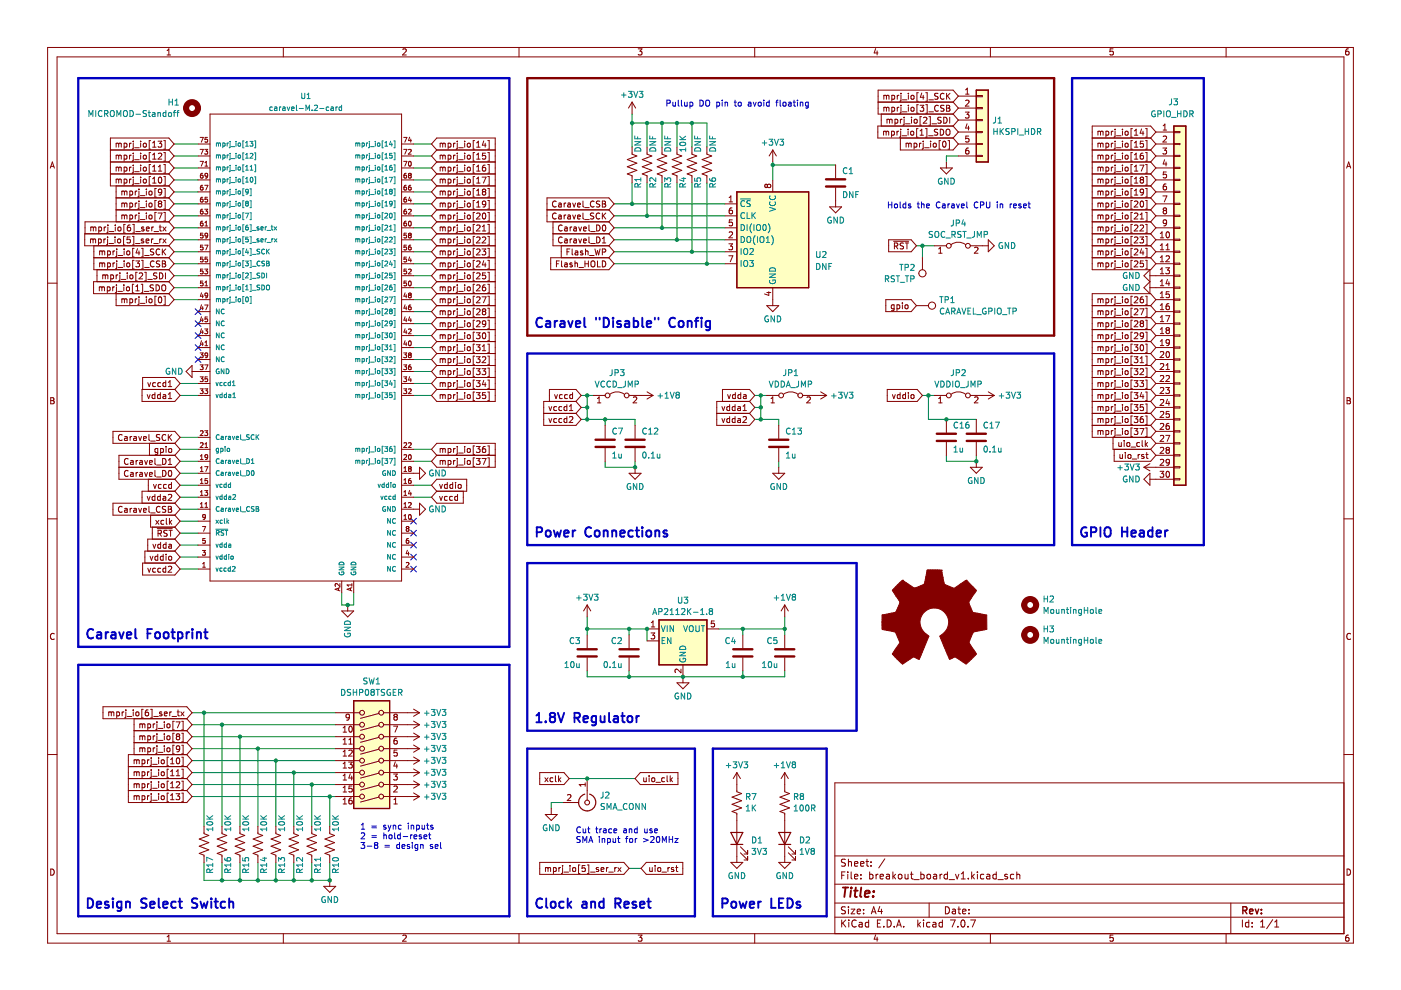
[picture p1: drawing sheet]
<svg xmlns="http://www.w3.org/2000/svg" width="297mm" height="210mm" viewBox="0 0 297 210" stroke-linecap="round" stroke-linejoin="round" font-family="sans-serif">
<g fill="none" stroke="#840000" stroke-width=".21">
<path d="M10.1 10.1h276.8v189.9h-276.8zM12.1 12.1h272.8v185.9h-272.8zM35.4 11.7h.8M35.4 10.7l.4-.3v1.3M60.1 10.1v2M85.4 10.5l.5-.1 .2 .3-.8 1h.8M110 10.1v2M135.3 10.4h.8l-.4 .5 .4 .1v.5l-.2 .2-.6-.2M160 10.1v2M185.7 10.3l-.4 .9h.8M186 10.8v.9M210 10.1v2"/>
<path d="M236 10.4h-.6l-.1 .6 .6-.1 .1 .6-.2 .2-.5-.2M260 10.1v2M285.9 10.4h-.4l-.2 .3v.7l.2 .3 .5-.2-.1-.6h-.4l-.2 .2M10.7 35.6l.4-1.3 .4 1.3M10.8 35.3h.6M285.5 35.6l.4-1.3 .5 1.3M285.6 35.3h.7M10.1 60h2M284.9 60h2M10.8 84.3h.4l.2 .3-.2 .3 .2 .2 .1 .3-.2 .2h-.5zM10.8 84.9h.4M285.6 84.3h.4l.3 .3-.3 .3 .3 .2v.3l-.2 .2h-.5z"/>
<path d="M285.6 84.9h.4M10.1 110h2M284.9 110h2M11.5 134.4a.58 .58 0 0 0-.8 .5 .58 .58 0 0 0 .8 .6M286.3 134.4a.58 .58 0 0 0-.8 .5 .58 .58 0 0 0 .8 .6M10.1 160h2M284.9 160h2M284.9 166h-107.9v32M10.8 184.3a.66 .66 0 0 1 .7 .6 .66 .66 0 0 1-.7 .7zM35.4 198.6l.4-.3v1.3M35.4 199.6h.8M60.1 198v2"/>
<path d="M85.4 198.4l.5-.1 .2 .3-.8 1h.8M110 198v2M135.3 198.3h.8l-.4 .5 .4 .1v.5l-.2 .2-.6-.2M160 198v2M177 194.5h107.9M177 191.5h107.9M177 187.5h107.9M177 181.5h107.9M178.5 185.6h.5M178.5 195.1v1.5M178.7 195.7l.6 .9M179.2 184.9h-.7v1.5"/>
<path d="M179.2 192.3h-.5l-.2 .1v.4l.6 .3 .1 .4-.2 .3-.6-.1M179.2 182.2h-.5l-.2 .1v.4l.6 .3 .1 .4-.2 .3-.6-.1M179.3 195.1l-.8 .8M179.7 184.9v.1M179.7 185.4v1M179.9 182.2v1.5M179.9 192.3v.1M179.9 192.8v1M179.9 182.8l.2-.1h.4v1M180 195.1v.1M180 195.6v1M180.5 192.8h.7l-.7 1h.7"/>
<path d="M180.5 184.9v1.2l.2 .3M181.2 185.9l.7-.2-.1-.3h-.4l-.2 .2v.7h.6M181.2 183.2l.7-.2-.1-.3h-.4l-.2 .2v.7h.6M181.5 195.2a.71 .71 0 0 0-1 .5 .71 .71 0 0 0 .7 .9l.3-.2M181.7 193.3l.8-.2-.1-.3h-.4l-.3 .2 .1 .7h.6M182.2 195.6h.5l.1 1M182.5 183.2l.7-.2-.1-.3h-.4l-.2 .2v.7h.6M182.5 186.2v.2M182.5 185.4v.2M182.8 195.9l-.5 .1-.2 .2 .2 .4 .5-.1M183.1 193.6v.2M183.1 192.8v.2"/>
<path d="M183.6 182.7h.6M183.8 182.2v1.2l.4 .3M184.2 195.6h-.5l-.2 .2 .1 .7h.6M184.2 195.1v1.5M184.4 185.4h.4l.3 .2-.1 .7h-.6M184.4 184.9v1.5M184.7 183.5v.2M184.7 182.7v.2M184.7 193.8l.5-1.5 .5 1.5M184.9 193.3h.7M185.7 198.2l-.4 .9h.8M185.7 185.4v1"/>
<path d="M186 198.7v.9M186 195.8h.5M186.2 185.4l-.5 .2M186.5 192.2l-.3 1.1h.9M186.6 185.9l.7-.2-.1-.3h-.4l-.2 .2 .1 .7h.5M186.7 195.1h-.7v1.5h.7M186.9 192.8v1M187.4 196.4v.2M187.6 182.1l-1.3 1.9M188 185.4h.5l.1 1M188.1 195.1a.76 .76 0 0 1 .9 .7 .76 .76 0 0 1-.9 .8zM188.6 185.7l-.5 .1-.2 .2 .2 .4 .5-.1"/>
<path d="M189.3 184.9v1.5M189.5 185.8l.4 .6M189.6 196.4v.2M189.9 185.4l-.6 .5M190.1 196.6l.5-1.5 .5 1.5M190.2 196.1h.8M190.5 185.5l.2-.1 .5 .1v.6l-.1 .2-.4 .1-.2-.2zM191.6 196.4v.2M191.9 185.4l.1 .9 .3 .1 .2-.2M192.5 185.4v1M193 185.4h.6M193.2 184.9v1.2l.4 .3"/>
<path d="M193.7 186.5h1.2M194.6 195.1v1.5M194.7 196l.5 .6M195.2 195.6l-.6 .5M195.2 185.4h.5l.2 .2-.1 .7h-.6M195.2 184.9v1.5M195.8 195.1v.1M195.8 195.6v1M196.7 185.4h.3l.3 .2v.5l-.3 .3-.3-.1-.2-.2zM197 191.5v3M197.2 195.6h-.5l-.3 .2 .2 .7h.6M197.8 195.6h.6v1"/>
<path d="M197.9 185.4h.6l.1 1M198.4 195.9l-.5 .1-.2 .2 .2 .4 .5-.1M198.6 185.7l-.5 .1-.2 .2 .2 .4 .5-.1M199.3 185.4v1M199.7 185.4l-.4 .2M199.8 195.6h-.4l-.3 .2 .1 .7h.6M199.8 195.1v1.5M200.4 192.3a.76 .76 0 0 1 .9 .7 .76 .76 0 0 1-.9 .8zM200.9 185.4h-.5l-.2 .2 .1 .7h.6M200.9 184.9v1.5M201.2 186.5h1.2M201.5 195.1h1l-.6 1.5"/>
<path d="M201.9 192.8h.6l.1 1M202.6 185.4l.3 1 .4-1M202.6 193.1l-.5 .1-.2 .2 .2 .4 .5-.1M203.1 192.8h.6M203.1 196.4v.2M203.3 192.3v1.2l.4 .3M203.8 186.4h.9M203.8 185.3l.4-.4v1.5M203.9 195.2l.2-.1a.8 .8 0 0 1 .5 .7 .8 .8 0 0 1-.5 .8l-.4-.6zM204.1 193.3l.7-.2-.1-.3h-.4l-.2 .2 .1 .7h.5M205.2 196.4v.2M205.3 186.2v.2"/>
<path d="M205.4 193.6v.2M205.4 192.8v.2M205.8 195.1h1l-.6 1.5M206 184.9v1.5M206.2 185.8l.4 .6M206.6 185.4l-.6 .5M207.2 184.9v.1M207.2 185.4v1M208.6 185.4h-.4l-.3 .2 .1 .7h.6M209.2 185.4h.6l.1 1M209.9 185.7l-.5 .1-.2 .2 .2 .4 .5-.1M210 198v2"/>
<path d="M211.2 185.4h-.4l-.3 .2 .2 .7h.5M211.2 184.9v1.5M211.6 186.5h1.1M213.6 185.4h-.4l-.2 .2 .1 .2 .5 .1v.4h-.6M214.9 185.4h-.4l-.3 .2 .2 .7h.5M215.6 185.5l.2-.1h.4v1M215.6 184.9v1.5M236 198.3h-.6l-.1 .6 .6-.1 .1 .6-.2 .2-.5-.2M260 198v2M261 191.5v6.5M263.4 195.1v1.5M264.8 195.6h-.5l-.2 .2 .1 .7h.6"/>
<path d="M264.8 195.1v1.5M265.5 196.4v.2M265.5 195.6v.2M267.3 196.6h.8M267.3 195.5l.4-.4v1.5M269.8 195l-1.2 1.9M270.3 196.6h.8M270.3 195.5l.4-.4v1.5M285.6 184.3a.66 .66 0 0 1 .8 .6 .66 .66 0 0 1-.8 .7zM285.9 198.3h-.4l-.2 .3v.7l.2 .3 .5-.2-.1-.6h-.4l-.2 .2"/>
</g>
<path d="M263.5 193h.7l.2-.3-.1-.3-.8-.2v1.5M263.9 193l.5 .7M264.9 193.2l.8-.1-.1-.3-.4-.1-.3 .3 .1 .7h.6M266.2 192.7l.3 1 .4-1M267.4 193.6v.1M267.4 192.8v.2" fill="none" stroke="#840000" stroke-width=".3"/>
<path d="M178.7 188.2h1.1M179.3 188.2l-.3 2M180.4 188.8l-.1 1.4M180.5 188.2v.2M181.1 188.8h.7M181.5 188.2l-.3 1.7 .1 .2 .4 .1M182.6 188.2l-.2 1.7 .2 .3M183.4 189.5l1-.2-.1-.4h-.8l-.2 1 .3 .3 .6-.1M185.1 190v.2M185.3 188.9l-.1 .2" fill="none" stroke="#840000" stroke-width=".4"/>
<path d="M248.9 26.7h2.5v76.2h-2.5z" fill-rule="evenodd" fill="#ffffc2"/>
<path d="M248.9 26.7h2.5v76.2h-2.5z" fill="none" stroke="#840000" stroke-width=".25"/>
<path d="M207 19.1h2.5v15.2h-2.5z" fill-rule="evenodd" fill="#ffffc2"/>
<path d="M207 19.1h2.5v15.2h-2.5z" fill="none" stroke="#840000" stroke-width=".25"/>
<path d="M156.2 40.7h15.3v20.3h-15.3z" fill-rule="evenodd" fill="#ffffc2"/>
<path d="M156.2 40.7h15.3v20.3h-15.3z" fill="none" stroke="#840000" stroke-width=".25"/>
<path d="M139.7 131.4h10.2v9.6h-10.2z" fill-rule="evenodd" fill="#ffffc2"/>
<path d="M139.7 131.4h10.2v9.6h-10.2z" fill="none" stroke="#840000" stroke-width=".25"/>
<path d="M75 148.6h7.6v22.8h-7.6z" fill-rule="evenodd" fill="#ffffc2"/>
<path d="M75 148.6h7.6v22.8h-7.6z" fill="none" stroke="#840000" stroke-width=".25"/>
<g fill="none" stroke="#000084" stroke-width=".21">
<path d="M41.4 75.6l1.2 1.2M41.4 65.5l1.2 1.2M41.4 68l1.2 1.2M41.4 70.5l1.2 1.3M41.4 73.1l1.2 1.2M42.6 75.6l-1.2 1.2M42.6 65.5l-1.2 1.2M42.6 68l-1.2 1.2M42.6 70.5l-1.2 1.3M42.6 73.1l-1.2 1.2M87.1 112.4l1.2 1.2M87.1 109.9l1.2 1.2"/>
<path d="M87.1 117.5l1.2 1.2M87.1 115l1.2 1.2M88.3 112.4l-1.2 1.2M88.3 109.9l-1.2 1.2M88.3 117.5l-1.2 1.2M88.3 115l-1.2 1.2M87.1 120l1.2 1.3M88.3 120l-1.2 1.3"/>
</g>
<g fill="none" stroke="#008400" stroke-width=".21">
<path d="M36.9 33.1h5.1M36.9 30.5h5.1M36.9 38.1h5.1M36.9 35.6h5.1M87.7 33.1h3.8M87.7 30.5h3.8M87.7 38.1h3.8M87.7 35.6h3.8M134 24.2v7M134 38.8v4.4M134 26.1h15.9v5.1M137.2 26.1v5.1"/>
<path d="M137.2 38.8v7M140.4 26.1v5.1M140.4 38.8v9.5M143.5 26.1v5.1M143.5 38.8v12M146.7 26.1v5.1M146.7 38.8v14.6M149.9 38.8v17.1M163.8 35h13.4M163.8 34.3v3.8M203.2 33.1h-2.6v1.2M36.9 58.5h5.1"/>
<path d="M36.9 55.9h5.1M36.9 45.8h5.1M36.9 53.4h5.1M36.9 48.3h5.1M36.9 50.8h5.1M36.9 43.2h5.1M36.9 40.7h5.1M87.7 58.5h3.8M87.7 55.9h3.8M87.7 45.8h3.8M87.7 53.4h3.8M87.7 48.3h3.8"/>
<path d="M87.7 50.8h3.8M87.7 43.2h3.8M87.7 40.7h3.8M130.2 55.9h23.5M130.2 45.8h23.5M130.2 53.4h23.5M130.2 48.3h23.5M130.2 50.8h23.5M130.2 43.2h23.5M194.3 52.1h3.8M195.6 52.1v2.5M36.9 61h5.1"/>
<path d="M36.9 63.5h5.1M87.7 61h3.8M87.7 66.1h3.8M87.7 63.5h3.8M87.7 78.8h3.8M87.7 71.2h3.8M87.7 68.6h3.8M87.7 76.2h3.8M87.7 73.7h3.8M38.2 83.8h3.8M38.2 95.3h3.8M38.2 81.3h3.8"/>
<path d="M38.2 97.8h3.8M38.2 92.7h3.8M87.7 83.8h3.8M87.7 95.3h3.8M87.7 81.3h3.8M87.7 97.8h3.8M123.2 83.8h2.6M123.2 88.9h11.4v1.3M123.2 86.4h1.3M124.5 83.8v5.1M128.3 97.8v1.3h6.3v-1.3M128.3 88.9v1.3"/>
<path d="M160 83.8h2.6M160 88.9h5.1v1.3M160 86.4h1.3M161.3 83.8v5.1M165.1 97.8v1.3M195.6 83.8h2.5M196.8 83.8v5.1h10.2M200.6 96.5v1.3h6.4v-1.3M38.2 100.3h3.8M38.2 102.9h3.8M38.2 105.4h3.8M38.2 115.6h3.8"/>
<path d="M38.2 113h3.8M38.2 108h3.8M38.2 118.1h3.8M38.2 110.5h3.8M87.7 102.9h3.8M87.7 105.4h3.8M38.2 120.7h3.8M72.5 125.7v2.6h2.5v-2.6M124.5 130.8v3.8M124.5 133.3h12.7v2.6M133.4 133.3v1.3M152.4 133.3h14"/>
<path d="M157.5 133.3v1.3M166.4 130.8v3.8M40.7 151.1h30.5M40.7 153.7h30.5M40.7 158.7h30.5M40.7 156.2h30.5M43.3 151.1v24.1M47.1 153.7v21.5M50.9 156.2v19M54.7 158.7v16.5M124.5 142.2v1.3h41.9v-1.3M133.4 142.2v1.3"/>
<path d="M157.5 142.2v1.3M40.7 166.3h30.5M40.7 161.3h30.5M40.7 168.9h30.5M40.7 163.8h30.5M58.5 161.3v13.9M62.3 163.8v11.4M66.1 166.3v8.9M69.9 168.9v6.3M119.4 170.2h-2.5v1.2M120.7 165.1h13.9M43.3 182.8v3.9h26.6v-3.9"/>
<path d="M47.1 182.8v3.9M50.9 182.8v3.9M54.7 182.8v3.9M58.5 182.8v3.9M62.3 182.8v3.9M66.1 182.8v3.9M133.4 184.1h2.5"/>
</g>
<path d="M16.6 16.6h91.4v120.6h-91.4zM227.3 16.6h27.9v99h-27.9zM111.8 75h111.7v40.6h-111.7zM111.8 119.4h69.8v35.5h-69.8zM16.6 141h91.4v53.3h-91.4zM111.8 158.7h35.5v35.6h-35.5zM151.1 158.7h24.2v35.6h-24.2z" fill="none" stroke="#0000c2" stroke-width=".5"/>
<path d="M111.8 16.6h111.7v54.6h-111.7z" fill="none" stroke="#840000" stroke-width=".5"/>
<g fill="none" stroke="#0000c2" stroke-width=".21">
<path d="M141.4 21.9l.6-.1 .1-.4-.7-.2v1.3M142.7 21.7v.7h.5M143.2 21.7v.8M143.8 21.2v1.1l.2 .2M144.5 21.2v1.1l.2 .2M145.1 21.7l.1 .7h.5M145.7 21.7v.8M146.3 21.7h.4l.2 .2-.1 .5h-.5M146.3 21.7v1.2M148.4 21.2a.64 .64 0 0 1 .7 .7 .64 .64 0 0 1-.7 .6zM149.7 21.4l.2-.2a.43 .43 0 0 1 .6 .5v.4a.42 .42 0 0 1-.5 .4 .42 .42 0 0 1-.4-.4zM152 21.7h.3l.3 .2-.1 .5h-.5"/>
<path d="M152 21.7v1.2M153.1 21.2v.2M153.1 21.7v.8M153.7 21.8l.5-.1 .1 .8M153.7 21.7v.8M155.7 21.7h.4M155.8 21.2v1.1l.3 .2M156.6 21.8l.1-.1 .4 .1-.1 .6h-.4zM158.7 21.7h.5v.8M159.2 22l-.6 .2 .2 .3 .4-.1M159.7 21.7l.3 .8 .3-.8M160.8 21.8l.2-.1 .3 .1v.6h-.5z"/>
<path d="M161.9 21.2v.2M161.9 21.7v.8M163.1 21.7h-.4l-.2 .2 .1 .5h.5M163.1 21.2v1.3M164.5 21.7h.5M165 21.2l-.3 .2v1.1M165.4 21.2v1.1l.2 .2M166.1 21.8l.1-.1 .4 .1-.1 .6h-.4zM167.2 21.7h.5v.8M167.7 22l-.6 .2 .2 .3 .4-.1M168.2 21.7h.5M168.4 21.2v1.1l.3 .2"/>
<path d="M169.1 21.2v.2M169.1 21.7v.8M169.7 21.8l.5-.1v.8M169.7 21.7v.8M171.4 21.7h-.4l-.2 .2 .1 .5h.5M171.4 21.7v1l-.3 .2h-.3M188.4 42.8v1.3M188.4 43.4h.7M189.1 42.8v1.3M189.7 43.3l.4-.1 .2 .3v.3l-.2 .3-.5-.3zM190.8 42.8v1.1l.2 .2M192 43.3l-.3-.1-.3 .3 .2 .5h.4"/>
<path d="M192 42.8v1.3M193.1 43.3l-.3-.1-.2 .2v.2l.5 .1v.3h-.5M194.5 43.2h.4M194.6 42.8v1.1l.3 .2M195.4 43.4l.5-.1v.8M195.4 42.8v1.3M196.5 43.7l.6-.2-.1-.2-.4-.1-.1 .2v.6h.5M199.3 42.9a.56 .56 0 0 0-.8 .5 .56 .56 0 0 0 .8 .6M199.8 43.3h.5l.1 .8M200.4 43.5l-.6 .3 .2 .3 .4-.1M201 43.2v.9M201.4 43.2l-.4 .3"/>
<path d="M201.8 43.3h.5v.8M202.3 43.5l-.6 .3 .2 .3 .4-.1M202.8 43.2l.3 .9 .3-.9M203.8 43.7l.6-.2v-.2l-.4-.1-.2 .2 .1 .6h.5M205 42.8v1.1l.2 .2M207.3 42.9a.56 .56 0 0 0-.8 .5 .56 .56 0 0 0 .8 .6M207.9 43.5l.6-.1v-.5l-.6-.1v1.3M209.2 42.8v1l.2 .3 .4-.1 .1-.2v-1M211.4 42.8v.1M211.4 43.2v.9M212.1 43.4l.4-.1 .1 .8M212.1 43.2v.9"/>
<path d="M214.2 43.2v.9M214.5 43.2l-.3 .3M214.9 43.7l.6-.2-.1-.2-.3-.1-.2 .2 .1 .6h.4M216.5 43.3l-.3-.1-.2 .2v.2l.5 .1v.3h-.5M217 43.7l.6-.2v-.2l-.4-.1-.2 .2 .1 .6h.5M218 43.2h.5M218.2 42.8v1.1l.3 .2M76.5 178.6h.8l-.4 .5 .4 .1v.6l-.2 .1-.6-.1M76.6 175.8h.7M76.6 174.9l.4-.4v1.3M76.6 176.7l.5-.1 .2 .3-.8 1h.8M77.9 179.4h.9"/>
<path d="M78.8 175.1h1M78.8 175.5h1M78.8 177.2h1M78.8 177.5h1M79.6 179.2l-.2-.3 .2-.3h.3l.2 .3-.2 .3M79.6 179.2l-.2 .2v.4l.2 .1 .4-.1 .1-.1v-.3l-.2-.2M79.6 179.2h.3M81.4 177.1h.5v.8M81.4 176.6v1.3M81.6 179.2h1M81.6 179.6h1M81.8 175h-.3l-.2 .1 .1 .2 .4 .1v.3h-.5"/>
<path d="M82.3 175l.3 .8M82.5 177.1l.2-.1 .4 .1-.1 .7-.5-.1zM82.6 175.8l-.3 .4M82.9 175l-.3 .8M83.4 175.1l.5-.1v.8M83.4 175v.8M83.7 176.6v1.1l.2 .2M84.7 179.1l-.4-.1-.2 .3 .1 .5h.5M84.7 178.6v1.3M84.9 177.1l-.4-.1-.2 .2 .1 .6h.5M84.9 176.6v1.3M85.1 175h-.4l-.2 .2 .1 .5h.5"/>
<path d="M85.2 179.5l.6-.1v-.3l-.4-.1-.2 .2 .1 .6h.5M85.5 177.4h1M86.6 174.5v.2M86.6 175v.8M86.8 179.1l-.3-.1-.2 .2 .1 .2 .4 .1v.3h-.5M87.1 177v.9M87.2 175.1l.5-.1v.8M87.2 175v.8M87.4 177l-.3 .2M87.4 178.6v.1M87.4 179v.9M87.8 177.4l.6-.1-.1-.2-.3-.1-.2 .2v.6h.5"/>
<path d="M88.3 175h.4l.2 .2-.1 .5h-.5M88.3 175v1.2M88.6 179.1l-.4-.1-.2 .3 .1 .5h.5M88.6 179v1.1l-.3 .2h-.3M89.2 179.2l.5-.1v.8M89.2 179v.9M89.4 177.1l-.3-.1-.2 .2v.2l.5 .1v.3h-.5M89.5 175v.7h.5M89.9 177.4l.6-.1-.1-.2-.3-.1-.2 .2 .1 .6h.4M90 175v.8M90.4 175h.5M90.6 174.5v1.1l.3 .2"/>
<path d="M90.9 177h.4M91 176.6v1.1l.3 .2M91.7 179.1l-.3-.1-.2 .2 .1 .2 .4 .1v.3h-.5M91.8 175h-.3l-.2 .1v.2l.5 .1v.3h-.5M92.3 179.5l.6-.1-.1-.3-.4-.1-.1 .2v.6h.5M93.4 178.6v1.1l.2 .2M123 177.4l-.6 .1v.3l.5 .3 .1 .3-.2 .2h-.5M123.1 175.4a.56 .56 0 0 0-.8 .5 .56 .56 0 0 0 .8 .6M123.6 178.6v-1.2l.4 .9 .4-.9v1.2M123.6 175.7l.1 .8h.5M124.2 175.7v.9M124.6 175.7h.5"/>
<path d="M124.8 175.3v1.1l.3 .2M124.8 178.6l.5-1.2 .4 1.2M125 178.3h.6M126.3 175.7h.5M126.5 175.3v1.1l.3 .2M127.1 177.4v.1M127.1 177.8v.8M127.2 175.7v.9M127.6 175.7l-.4 .3M127.7 177.8v.8M127.7 177.9l.5-.1v.8M128 175.8h.5v.8"/>
<path d="M128.5 176l-.6 .3 .2 .3 .4-.1M128.8 177.8h.4l.2 .2-.1 .6h-.5M128.8 177.8v1.2M129.7 175.8l-.4-.1-.2 .3 .1 .5h.5M130 177.8v.8l.5-.1M130.2 176.2l.6-.2-.1-.2-.4-.1-.1 .2v.6h.5M130.5 177.8v.8M130.9 177.8h.5M131.1 177.4v1l.3 .2M132.3 175.8h.5v.8M132.6 177.8h.5M132.8 176l-.6 .3 .2 .3 .4-.1"/>
<path d="M133.1 177.4l-.3 .1v1.1M133.4 175.9l.5-.1 .1 .8M133.4 175.7v.9M133.5 177.9l.2-.1 .4 .1-.1 .7-.5-.1zM134.7 177.8v.8M135 177.8l-.3 .2M135.1 175.8l-.4-.1-.2 .3 .1 .5h.5M135.1 175.3v1.3M136.4 177.8l1 .3-1 .4M136.7 175.7v.8h.5M137.2 175.7v.9M137.9 177.5l.5-.1 .3 .3-.8 .9h.8"/>
<path d="M138.3 175.8l-.4-.1-.1 .2v.2l.5 .1v.3h-.5M138.8 176.2l.6-.2-.1-.2-.3-.1-.2 .2 .1 .6h.4M139.3 177.5l.2-.1a.68 .68 0 0 1 .4 .6 .68 .68 0 0 1-.4 .6l-.3-.5zM140.4 178.6v-1.2l.5 .9 .4-.9v1.2M141.9 177.4v1.2M141.9 178h.7M142.6 177.4v1.2M143.1 177.8h.7l-.7 .8h.7"/>
</g>
<g fill="none" stroke="#0000c2" stroke-width=".4">
<path d="M114.9 67.6a.8 .8 0 0 0-.9-.1 .8 .8 0 0 0-.3 1 .75 .75 0 0 0 .4 .8 .75 .75 0 0 0 .8-.1M115.8 68.1h.8l.1 1.3M116.7 68.5l-.7 .1a.39 .39 0 0 0-.3 .4 .39 .39 0 0 0 .3 .4l.7-.1M117.6 68v1.4M118.2 68l-.4 .1-.2 .3M118.9 68.1h.7l.1 1.3M119.7 68.5l-.7 .1a.39 .39 0 0 0-.3 .4 .39 .39 0 0 0 .3 .4l.7-.1M120.5 68l.4 1.4 .5-1.4M122.1 68.7l.9-.2-.1-.4-.5-.1-.3 .3 .1 1h.7M123.9 67.4v1.7l.3 .3M126.4 67.4v.3M127.1 67.4v.3"/>
<path d="M128 67.4a1.01 1.01 0 0 1 1.1 1 1.01 1.01 0 0 1-1.1 1zM130 67.4v.2M130 68v1.4M131.6 68.1l-.5-.1-.3 .3 .1 .3 .7 .2v.5h-.8M132.6 68.1h.7l.1 1.3M133.4 68.5l-.7 .1a.39 .39 0 0 0-.2 .4 .39 .39 0 0 0 .2 .4l.7-.1M134.4 68.1l.5-.1 .4 .4v.6l-.2 .3h-.7M134.4 67.4v2M136.2 67.4v1.7l.3 .3M137.1 68.7l1-.2-.1-.4-.6-.1-.3 .3 .1 1h.8M138.8 67.4v.3M139.6 67.4v.3"/>
<path d="M143.1 67.6a.8 .8 0 0 0-1-.1 .8 .8 0 0 0-.2 1 .75 .75 0 0 0 .4 .8 .75 .75 0 0 0 .8-.1M144 68.2l.3-.2 .5 .2 .1 .8-.2 .3-.4 .1-.3-.2zM145.8 68.2l.3-.2 .5 .1v1.3M145.8 68v1.4M147.3 68h.8M148.1 67.4l-.4 .1-.1 .2v1.7M148.7 67.4v.2M148.7 68v1.4M150.5 68.1l-.5-.1-.4 .4v.6l.2 .3h.7M150.5 68v1.7l-.3 .3-.5-.1M113.8 112.8l1-.1 .1-.2v-.5l-.3-.2h-.8v2M115.8 112.6l.3-.1 .6 .1 .1 .8-.2 .3-.5 .1-.3-.2z"/>
<path d="M117.4 112.5l.4 1.3 .4-1 .4 1 .3-1.3M119.6 113.1l1-.2-.1-.3-.6-.1-.3 .2 .1 1h.8M121.4 112.5v1.3M122 112.5l-.4 .1-.2 .2M125.3 112a.8 .8 0 0 0-1 0 .8 .8 0 0 0-.2 .9 .75 .75 0 0 0 .4 .8 .75 .75 0 0 0 .8-.1M126.2 112.6l.3-.1 .5 .1 .1 .8-.2 .3-.4 .1-.3-.2zM128 112.5v1.3M128 112.6l.3-.1 .5 .1v1.2M129.8 112.6l.3-.1 .5 .1 .1 1.2M129.8 112.5v1.3M131.5 113.1l1-.2-.1-.3-.6-.1-.3 .2 .1 1h.8M134.2 112.6l-.6-.1-.4 .3v.6l.2 .3h.8"/>
<path d="M134.7 112.5h.8M135 111.8v1.7l.1 .2 .4 .1M136.2 111.8v.2M136.2 112.5v1.3M137.1 112.6l.3-.1 .6 .1 .1 .8-.2 .3-.5 .1-.3-.2zM138.9 112.6l.3-.1 .5 .1 .1 1.2M138.9 112.5v1.3M141.4 112.6l-.5-.1-.3 .2 .1 .3 .7 .2v.5h-.8M230.4 111.9a.98 .98 0 0 0-1.2 .7 .98 .98 0 0 0 .7 1.2l.6-.2v-.7h-.4M231.3 112.8l1-.1 .2-.2-.1-.5-.3-.2h-.8v2M233.3 111.8v2M234.3 112.1a.67 .67 0 0 1 .7-.3 .67 .67 0 0 1 .5 .7v.6a.67 .67 0 0 1-.7 .7 .67 .67 0 0 1-.6-.7z"/>
<path d="M237.9 111.8v2M237.9 112.7h1.1M239 111.8v2M239.9 113.1l.9-.2-.1-.3-.5-.1-.3 .2 .1 1h.7M241.7 112.6h.7l.1 1.2M242.5 112.9l-.6 .1a.39 .39 0 0 0-.3 .4 .39 .39 0 0 0 .3 .4l.6-.1M244.4 112.6l-.6-.1-.4 .3v.6l.2 .3h.8M244.4 111.8v2M245.2 113.1l1-.2-.1-.3-.6-.1-.3 .2 .1 1h.8M247 112.5v1.3M247.6 112.5l-.4 .1-.2 .2M19.8 133.6a.8 .8 0 0 0-1-.1 .8 .8 0 0 0-.3 1 .75 .75 0 0 0 .4 .8 .75 .75 0 0 0 .9-.1"/>
<path d="M20.6 134.1h.8l.1 1.3M21.5 134.5l-.7 .1a.39 .39 0 0 0-.3 .4 .39 .39 0 0 0 .3 .4l.7-.1M22.4 134v1.4M23 134l-.4 .1-.2 .3M23.7 134.1h.7l.1 1.3M24.5 134.5l-.7 .1a.39 .39 0 0 0-.3 .4 .39 .39 0 0 0 .3 .4l.7-.1M25.3 134l.4 1.4 .5-1.4M26.9 134.7l.9-.2-.1-.4-.5-.1-.3 .3 .1 1h.7M28.7 133.4v1.7l.3 .3M31.3 134.3h.6M32.2 133.4h-.9v2M33 134.2l.3-.2 .5 .2 .1 .8-.2 .3-.4 .1-.3-.2z"/>
<path d="M34.8 134.2l.3-.2 .5 .2 .1 .8-.1 .3-.5 .1-.3-.2zM36.3 134h.8M36.6 133.4v1.7l.1 .2 .4 .1M37.7 134.1l.6-.1 .4 .4v.6l-.2 .3h-.8M37.7 134v2M39.6 134v1.4M40.1 134l-.4 .1-.1 .3M40.8 133.4v.2M40.8 134v1.4M41.7 134.2l.3-.2 .5 .1 .1 1.3M41.7 134v1.4M43.3 134h.7"/>
<path d="M43.5 133.4v1.7l.1 .2 .4 .1M113.7 153.1h1.2M113.7 151.7l.6-.6v2M115.7 152.9v.2M116.9 152l-.3 .4 .1 .5 .2 .2 .6-.1 .2-.2v-.4l-.4-.4M116.9 152l-.3-.4 .3-.5 .6 .1 .2 .3-.4 .5M116.9 152h.4M118.3 151.1l.6 2 .7-2M121.8 152.2l1-.1 .1-.3-.1-.5-.2-.2h-.8v2M122.3 152.2l.6 .9M123.7 152.5l1-.2-.1-.4-.6-.1-.3 .3 .1 .9h.8M126.4 151.8v1.6l-.4 .4-.5-.1"/>
<path d="M126.4 151.9l-.6-.1-.4 .4v.6l.2 .2h.8M127.3 151.8l.1 1.2 .5 .1 .3-.2M128.2 151.8v1.3M129.1 151.1v1.8l.3 .2M130.2 151.9h.7l.1 1.2M131 152.3l-.6 .1a.39 .39 0 0 0-.3 .4 .39 .39 0 0 0 .3 .3l.6-.1M131.7 151.8h.8M132 151.1v1.8l.1 .1 .4 .1M133.1 152l.3-.2 .6 .2 .1 .8-.2 .2-.5 .1-.3-.2zM134.9 151.8v1.3M135.5 151.8l-.4 .1-.2 .3M18.6 190.5a1.01 1.01 0 0 1 1.2 1 1.01 1.01 0 0 1-1.2 1z"/>
<path d="M20.5 191.8l1-.2-.1-.4h-.6l-.3 .2 .1 1h.8M23 191.2h-.5l-.3 .2 .1 .3 .7 .2v.5h-.8M23.9 190.5v.2M23.9 191.2v1.3M25.7 191.2h-.5l-.4 .3v.6l.2 .3h.7M25.7 191.2v1.6l-.3 .4-.5-.1M26.7 191.3l.3-.1h.5l.1 1.3M26.7 191.2v1.3M31.1 190.6l-.8-.1-.3 .2v.5l.9 .4 .2 .5-.4 .4-.8-.1M31.8 191.8l1-.2-.1-.4h-.6l-.3 .2 .1 1h.8M33.7 190.5v1.7l.2 .3M34.6 191.8l1-.2-.1-.4h-.6l-.3 .2 .1 1h.8"/>
<path d="M37.3 191.2h-.6l-.4 .3v.6l.2 .3h.8M37.8 191.2h.8M38.1 190.5v1.7l.1 .2 .4 .1M41.8 190.6l-.7-.1-.3 .2v.5l.8 .4 .2 .5-.3 .4-.8-.1M42.5 191.2l.4 1.3 .4-1 .3 1 .4-1.3M44.8 190.5v.2M44.8 191.2v1.3M45.5 191.2h.7M45.7 190.5v1.7l.1 .2 .4 .1M47.7 191.2h-.5l-.4 .3v.6l.2 .3h.7M48.6 191.3l.3-.1h.5l.1 1.3M48.6 190.5v2"/>
<path d="M114.9 190.7a.8 .8 0 0 0-.9 0 .8 .8 0 0 0-.3 .9 .75 .75 0 0 0 .4 .8 .75 .75 0 0 0 .8-.1M115.8 190.5v1.7l.3 .3M116.9 191.3l.2-.1 .6 .1 .1 .8-.2 .3-.5 .1-.2-.2zM119.5 191.2h-.6l-.3 .3v.6l.2 .3h.7M120.4 190.5v2M120.6 191.7l.5 .8M121.1 191.2l-.7 .7M123.5 191.2h.8l.1 1.3M124.4 191.6l-.7 .1a.39 .39 0 0 0-.3 .4 .39 .39 0 0 0 .3 .4l.7-.1M125.3 191.3l.3-.1h.5l.1 1.3M125.3 191.2v1.3M128 190.5v2"/>
<path d="M128 191.2h-.6l-.4 .3v.6l.2 .3h.8M130.5 191.5l.9-.1 .2-.2-.1-.5-.3-.2h-.7v2M130.9 191.5l.7 1M132.4 191.8l.9-.2-.1-.4h-.5l-.3 .2 .1 1h.7M134.8 191.2h-.4l-.3 .2 .1 .3 .6 .2v.5h-.7M135.7 191.8l1-.2-.1-.4h-.6l-.3 .2 .1 1h.8M137.2 191.2h.8M137.5 190.5v1.7l.1 .2 .4 .1M153.2 191.5l.9-.1 .2-.2-.1-.5-.3-.2h-.7v2M155.2 191.3l.2-.1 .6 .1 .1 .8-.2 .3-.5 .1-.2-.2zM156.8 191.2l.4 1.3 .3-1 .4 1 .4-1.3M159 191.8l.9-.2-.1-.4h-.6l-.2 .2 .1 1h.7"/>
<path d="M160.8 191.2v1.3M161.3 191.2h-.3l-.2 .3M163.5 190.5v2h1M165.1 191.4h.7M166.1 190.5h-1v2h1M167 190.5a1.01 1.01 0 0 1 1.1 1 1.01 1.01 0 0 1-1.1 1zM169.6 191.2h-.5l-.2 .2 .1 .3 .6 .2v.5h-.7"/>
</g>
<g fill="none" stroke="#840000" stroke-width=".21">
<path d="M191 19.8v.1M192.6 19.8v.1M194.7 19.7h-.3v1.8h.3M195.4 19.7l-.3 .9h.8M196.3 19.7h.3v1.8h-.3M198.9 19.8l-.7 .1v.4l.6 .2 .1 .3-.3 .2h-.4M200.1 19.9a.56 .56 0 0 0-.7 .5 .56 .56 0 0 0 .7 .5M200.7 19.8v1.2M201.4 19.8l-.7 .7M23.4 31.8h12.4M23.4 36.9h12.4M23.4 34.3h12.4"/>
<path d="M24.6 39.4v7.6M24.6 30.5l.4-.1 .2 .1M24.6 35.6l.4-.2 .2 .2M24.6 38.1l.4-.1 .2 .2M24.6 33l.4-.1 .2 .2M24.6 30.4v.8M24.6 32.9v.8M24.6 35.4v.9M24.6 38v.8M25.2 30.5l.1-.1h.4v.8M25.2 35.6l.1-.2 .4 .1v.8M25.2 38.2l.1-.2h.4v.8"/>
<path d="M25.2 33.1l.1-.2 .4 .1v.7M25.2 30.5v.7M25.2 33.1v.6M25.2 35.6v.7M25.2 38.2v.6M26.3 35.5l.4-.1 .2 .3-.1 .5h-.5M26.3 33l.4-.1 .2 .2-.1 .6h-.5M26.3 30.4h.4l.2 .2-.1 .5h-.5M26.3 38h.4l.2 .2-.1 .6h-.5M26.3 30.4v1.2M26.3 32.9v1.3M26.3 35.4v1.3"/>
<path d="M26.3 38v1.2M27.5 30.4v.8M27.5 32.9v.8M27.5 35.4v.9M27.5 38v.8M27.8 30.4l-.3 .2M27.8 35.4l-.3 .3M27.8 38l-.3 .2M27.8 32.9l-.3 .2M28.3 30.4v1l-.3 .2M28.3 35.4v1.1l-.3 .2M28.3 38v1.1l-.3 .1"/>
<path d="M28.3 32.9v1.1l-.3 .2M28.3 29.9v.2M28.3 32.5v.1M28.3 35v.1M28.3 37.5v.2M28.6 31.3h.9M28.6 36.4h.9M28.6 38.9h.9M28.6 33.9h.9M29.8 29.9v.2M29.8 30.4v.8M29.8 32.5v.1"/>
<path d="M29.8 32.9v.8M29.8 35v.1M29.8 35.4v.9M29.8 37.5v.2M29.8 38v.8M30.4 30.5l.2-.1 .4 .1-.1 .6h-.5zM30.4 35.6l.2-.2 .4 .2-.1 .6h-.5zM30.4 38.1l.2-.1 .4 .1-.1 .7-.5-.1zM30.5 33l.3-.1 .2 .2v.4l-.2 .2-.4-.2zM31.9 29.8h-.3v1.8h.3M31.9 34.9h-.3v1.8h.3M31.9 37.4h-.3v1.8h.3"/>
<path d="M31.9 32.4h-.3v1.8h.3M32.4 31.2h.7M32.4 36.3h.7M32.4 38.8h.7M32.4 33.7h.7M32.4 30.3l.3-.4v1.3M32.4 32.8l.3-.3v1.2M32.4 35.4l.3-.4v1.3M32.4 37.9l.3-.4v1.3M33.1 40h-.3v1.8h.3M33.5 29.9h.8l-.4 .5 .3 .1v.6l-.1 .1-.6-.1M33.6 36.3h.7"/>
<path d="M33.6 32.6l.5-.1 .2 .3-.8 .9h.8M33.6 35.4l.3-.4v1.3M33.7 37.7l.2-.2a.68 .68 0 0 1 .4 .7 .68 .68 0 0 1-.4 .6l-.3-.5zM34.7 29.8h.3v1.8h-.3M34.7 34.9h.3v1.8h-.3M34.7 37.4h.3v1.8h-.3M34.7 32.4h.3v1.8h-.3M34.7 40h.3v1.8h-.3M35.8 31.8l1.1-1.3-1.1-1.2h-12.4v10.1h12.4M35.8 36.9l1.1 1.2-1.1 1.3M35.8 31.8l1.1 1.3-1.1 1.2M35.8 34.3l1.1 1.3-1.1 1.3"/>
<path d="M35.8 39.4l1.1 1.3-1.1 1.3M92.6 31.8l-1.1-1.3 1.1-1.2h12.4v55.8h-12.4l-1.1-1.3 1.1-1.2M92.6 31.8h12.4M92.6 34.3l-1.1 1.3 1.1 1.3M92.6 36.9h12.4M92.6 34.3h12.4M92.6 36.9l-1.1 1.2 1.1 1.3M92.6 39.4h12.4M92.6 31.8l-1.1 1.3 1.1 1.2M92.6 39.4l-1.1 1.3 1.1 1.3M93.3 30.4v.8M93.3 32.9v.8"/>
<path d="M93.3 35.4v.9M93.3 38v.8M93.3 30.5l.4-.1 .2 .1M93.3 35.6l.4-.2 .2 .2M93.3 38.1l.4-.1 .2 .2M93.3 33l.4-.1 .2 .2M93.9 30.5v.7M93.9 33.1v.6M93.9 35.6v.7M93.9 38.2v.6M93.9 30.5l.1-.1h.3l.1 .8M93.9 33.1l.1-.2 .3 .1 .1 .7"/>
<path d="M93.9 35.6l.1-.2 .3 .1 .1 .8M93.9 38.2l.1-.2h.3l.1 .8M95 30.4v1.2M95 32.9v1.3M95 35.4v1.3M95 38v1.2M95 30.4h.4l.2 .2-.1 .5h-.5M95 33l.4-.1 .2 .2-.1 .6h-.5M95 35.5l.4-.1 .2 .3-.1 .5h-.5M95 38h.4l.2 .2-.1 .6h-.5M96.2 30.4v.8M96.2 32.9v.8"/>
<path d="M96.2 35.4v.9M96.2 38v.8M96.5 30.4l-.3 .2M96.5 35.4l-.3 .3M96.5 38l-.3 .2M96.5 32.9l-.3 .2M96.9 29.9v.2M96.9 30.4v1l-.2 .2M96.9 32.5v.1M96.9 32.9v1.1l-.2 .2M96.9 35v.1M96.9 35.4v1.1l-.2 .2"/>
<path d="M96.9 37.5v.2M96.9 38v1.1l-.2 .1M97.2 31.3h1M97.2 36.4h1M97.2 38.9h1M97.2 33.9h1M98.5 29.9v.2M98.5 30.4v.8M98.5 32.5v.1M98.5 32.9v.8M98.5 35v.1M98.5 35.4v.9"/>
<path d="M98.5 37.5v.2M98.5 38v.8M99.1 30.5l.2-.1 .4 .1-.1 .6h-.5zM99.1 33l.2-.1 .4 .1-.1 .7-.5-.1zM99.1 35.6l.2-.2 .4 .2-.1 .6h-.5zM99.1 38.1l.2-.1 .4 .1-.1 .7-.5-.1zM100.6 29.8h-.3v1.8h.3M100.6 32.4h-.3v1.8h.3M100.6 34.9h-.3v1.8h.3M100.6 37.4h-.3v1.8h.3M100.6 40h-.3v1.8h.3M101.1 31.2h.7"/>
<path d="M101.1 37.9l.3-.4v1.3M101.1 36.3h.7M101.1 30.3l.3-.4v1.3M101.1 32.8l.3-.3v1.2M101.1 35.4l.3-.4v1.3M101.1 38.8h.7M101.1 33.7h.7M102.2 37.5h.9l-.6 1.3M102.6 29.9l-.3 .9h.8M102.9 35l-.4 .1-.2 .2v.7l.2 .3 .4-.1v-.6l-.4-.1-.2 .2M102.9 30.4v.8M102.9 32.5h-.6v.6l.6-.1v.6l-.2 .1-.4-.1"/>
<path d="M103.4 29.8h.3v1.8h-.3M103.4 32.4h.3v1.8h-.3M103.4 34.9h.3v1.8h-.3M103.4 37.4h.3v1.8h-.3M103.4 40h.3v1.8h-.3M186.2 21.6h15.9M186.8 24.2v2.5M187.3 27.8v.9M187.3 27.9l.4-.1 .2 .2M187.4 22.9l.4-.2 .1 .2M187.4 20.2v.8M187.4 22.7v.9"/>
<path d="M187.4 20.3l.4-.1 .1 .2M187.9 28l.2-.2 .3 .1v.8M187.9 28v.7M187.9 22.9l.2-.2 .3 .1 .1 .8M187.9 20.4l.2-.2 .3 .1 .1 .7M187.9 20.4v.6M187.9 22.9v.7M188.1 25.4l.3-.1 .2 .2M188.1 25.3v.8M188.6 25.5l.2-.2h.3v.8M188.6 25.5v.6M189 27.9l.4-.1 .2 .3-.1 .5h-.5"/>
<path d="M189 27.8v1.3M189.1 22.8l.4-.1 .2 .3-.1 .5h-.5M189.1 20.3l.4-.1 .2 .2-.1 .6h-.5M189.1 20.2v1.3M189.1 22.7v1.3M189.8 25.3h.3l.3 .2-.2 .6h-.4M189.8 25.3v1.2M190.2 27.8v.9M190.2 20.2v.8M190.2 22.7v.9M190.5 27.8l-.3 .3M190.6 22.7l-.4 .3"/>
<path d="M190.6 20.2l-.4 .2M190.9 29.3v2.5h11.2l1.1-1.3-1.1-1.2M190.9 25.3v.8M191 27.4v.1M191 27.8v1.1l-.3 .2M191 22.3v.1M191 20.2v1.1l-.2 .2M191 22.7v1.1l-.2 .2M191.3 25.3l-.4 .2M191.3 28.8h.9M191.3 21.2h1M191.3 23.7h1"/>
<path d="M191.7 24.9v.1M191.7 25.3v1.1l-.3 .1M192 26.2h1M192.1 30.5l.4-.1 .2 .1M192.1 30.4v.8M192.5 27.4v.1M192.5 27.8v.9M192.6 20.2v.8M192.6 22.3v.1M192.6 22.7v.9M192.7 30.5l.1-.1h.3l.1 .8M192.7 30.5v.7"/>
<path d="M193.1 27.9l.2-.1 .4 .1-.1 .7-.5-.1zM193.2 22.9l.2-.2 .3 .2v.6h-.5zM193.2 20.3l.2-.1 .3 .1v.7l-.5-.1zM193.3 24.9v.1M193.3 25.3v.8M193.8 30.4v1.2M193.8 30.4h.4l.2 .2-.1 .5h-.5M193.9 25.4l.1-.1 .4 .1-.1 .7-.4-.1zM194.6 27.3h-.3v1.8h.3M194.7 22.2h-.3v1.8h.3M195 30.4v.8M195.1 28.7h.7"/>
<path d="M195.1 27.8l.3-.4v1.3M195.1 22.3h.8l-.5 .5 .4 .1v.6l-.2 .1-.5-.1M195.3 30.4l-.3 .2M195.4 24.7h-.3v1.8h.3M195.7 29.9v.2M195.7 30.4v1l-.2 .2M195.7 20.2v.8M195.8 25l.5-.1 .2 .3-.8 .9h.8M196 31.3h1M196.2 27.3h.3v1.8h-.3M196.3 22.2h.3v1.8h-.3M196.9 28.8h1"/>
<path d="M196.9 24.7h.3v1.8h-.3M196.9 21.2h1M196.9 23.7h1M197.3 29.9v.2M197.3 30.4v.8M197.6 26.2h1M197.9 30.5l.2-.1 .4 .1-.1 .6h-.5zM198.8 27.5h-.6v.4l.5 .2 .1 .3-.2 .3-.5-.1M198.9 22.4a.56 .56 0 0 0-.8 .6 .56 .56 0 0 0 .8 .5M199.4 27.4a.64 .64 0 0 1 .7 .6 .64 .64 0 0 1-.7 .7zM199.4 29.8h-.3v1.8h.3M199.5 24.9l-.6 .1v.3l.5 .3 .1 .3-.2 .2h-.5"/>
<path d="M200 30.1l.1-.2a.68 .68 0 0 1 .5 .7 .68 .68 0 0 1-.5 .6l-.3-.5zM200.1 24.9a.64 .64 0 0 1 .7 .6 .64 .64 0 0 1-.7 .6zM200.1 22.4h-.6v.4l.5 .2 .1 .3-.2 .3-.5-.1M200.6 27.6l.3-.2a.43 .43 0 0 1 .5 .4v.4a.42 .42 0 0 1-.4 .5 .42 .42 0 0 1-.4-.5zM200.7 22.3h.4l.3 .3-.3 .3 .3 .1v.3l-.2 .3h-.5zM200.7 22.9h.4M200.9 20.3l.5 .7M201 29.8h.3v1.8h-.3M201.4 24.9v1.2M202.1 26.7l1.1 1.3-1.1 1.3M202.1 26.7h-16v2.6h16M202.1 24.2l1.1 1.3-1.1 1.2"/>
<path d="M202.1 21.6l1.1-1.2-1.1-1.3h-15.9v5.1h15.9M202.1 21.6l1.1 1.3-1.1 1.3M231.6 29.3h12.4M231.6 31.8h12.4M231.6 36.9h12.4M231.6 34.3h12.4M231.6 39.4h12.4M232.8 27.9l.3-.1 .2 .2M232.8 30.5l.3-.1 .2 .1M232.8 35.6l.3-.2 .2 .2M232.8 38.1l.3-.1 .2 .2M232.8 33l.3-.1 .2 .2"/>
<path d="M232.8 27.8v.9M232.8 30.4v.8M232.8 32.9v.8M232.8 35.4v.9M232.8 38v.8M233.3 28l.2-.2 .3 .1 .1 .8M233.3 30.5l.2-.1h.3l.1 .8M233.3 35.6l.2-.2 .3 .1 .1 .8M233.3 38.2l.2-.2h.3l.1 .8M233.3 33.1l.2-.2 .3 .1 .1 .7M233.3 28v.7M233.3 30.5v.7"/>
<path d="M233.3 33.1v.6M233.3 35.6v.7M233.3 38.2v.6M234.5 30.4h.3l.3 .2-.1 .5h-.5M234.5 27.9l.3-.1 .3 .3-.1 .5h-.5M234.5 35.5l.3-.1 .3 .3-.1 .5h-.5M234.5 38h.3l.3 .2-.1 .6h-.5M234.5 33l.3-.1 .3 .2-.1 .6h-.5M234.5 27.8v1.3M234.5 30.4v1.2M234.5 32.9v1.3M234.5 35.4v1.3"/>
<path d="M234.5 38v1.2M235.6 27.8v.9M235.6 30.4v.8M235.6 32.9v.8M235.6 35.4v.9M235.6 38v.8M236 32.9l-.4 .2M236 27.8l-.4 .3M236 30.4l-.4 .2M236 35.4l-.4 .3M236 38l-.4 .2M236.4 37.5v.2"/>
<path d="M236.4 27.8v1.1l-.2 .2M236.4 30.4v1l-.2 .2M236.4 35.4v1.1l-.2 .2M236.4 38v1.1l-.2 .1M236.4 32.9v1.1l-.2 .2M236.4 27.4v.1M236.4 29.9v.2M236.4 32.5v.1M236.4 35v.1M236.7 28.8h1M236.7 31.3h1M236.7 36.4h1"/>
<path d="M236.7 38.9h1M236.7 33.9h1M238 27.4v.1M238 27.8v.9M238 29.9v.2M238 30.4v.8M238 32.5v.1M238 32.9v.8M238 35v.1M238 35.4v.9M238 37.5v.2M238 38v.8"/>
<path d="M238.6 27.9l.2-.1 .3 .1v.7l-.5-.1zM238.6 30.5l.2-.1 .3 .1v.6h-.5zM238.6 33l.2-.1 .3 .1v.7l-.5-.1zM238.6 35.5l.4-.1 .2 .3v.3l-.2 .3-.5-.3zM238.6 38h.4l.2 .2v.4l-.2 .2-.5-.2zM240.1 27.3h-.3v1.8h.3M240.1 29.8h-.3v1.8h.3M240.1 34.9h-.3v1.8h.3M240.1 37.4h-.3v1.8h.3M240.1 32.4h-.3v1.8h.3M240.1 40h-.3v1.8h.3M240.5 35.4l.4-.4v1.3"/>
<path d="M240.5 28.7h.7M240.5 31.2h.7M240.5 36.3h.7M240.5 38.8h.7M240.5 33.7h.7M240.5 27.8l.4-.4v1.3M240.5 30.3l.4-.4v1.3M240.5 32.8l.4-.3v1.2M240.5 37.9l.4-.4v1.3M241.7 35h.8l-.5 1.3M242 38.1l-.3 .2 .1 .4 .2 .1h.3l.2-.2v-.3l-.3-.2M242 38.1l-.3-.2 .3-.4h.2l.3 .3-.3 .3"/>
<path d="M242 38.1h.2M242 27.3l-.3 .9h.8M242.3 32.5h-.3l-.2 .3-.1 .7 .3 .2 .4-.1-.1-.6h-.3l-.3 .2M242.3 27.8v.9M242.4 29.9h-.6l-.1 .6h.6l.1 .6-.2 .1-.5-.1M242.9 27.3h.3v1.8h-.3M242.9 29.8h.3v1.8h-.3M242.9 34.9h.3v1.8h-.3M242.9 37.4h.3v1.8h-.3M242.9 32.4h.3v1.8h-.3M242.9 40h.3v1.8h-.3M244 29.3l1.1-1.3-1.1-1.3h-12.4v30.5h12.4l1.1-1.3-1.1-1.3"/>
<path d="M244 29.3l1.1 1.2-1.1 1.3M244 34.3l1.1 1.3-1.1 1.3M244 31.8l1.1 1.3-1.1 1.2M244 36.9l1.1 1.2-1.1 1.3M244 39.4l1.1 1.3-1.1 1.3M19.2 50.8l.3-.1 .2 .1M19.2 50.7v.8M19.2 48.2l.4-.1 .2 .2M19.2 48.1v.9M19.7 50.8l.2-.1h.3l.1 .8M19.7 50.8v.7M19.8 48.3l.2-.2 .3 .1v.8"/>
<path d="M19.8 48.3v.7M19.9 52.1v5.1h15.9M19.9 54.6h15.9M20.6 57.2v2.5M20.9 50.7h.3l.3 .2-.1 .6h-.5M20.9 50.7v1.2M20.9 48.2l.4-.1 .2 .3-.1 .5h-.5M20.9 48.1v1.3M21.1 53.3l.4-.1 .2 .2M21.1 55.9l.4-.2 .2 .2M21.1 53.2v.9M21.1 55.7v.9"/>
<path d="M21.7 53.4l.1-.2 .3 .1 .1 .8M21.7 55.9l.1-.2 .3 .1 .1 .8M21.7 53.4v.7M21.7 55.9v.7M21.8 58.4l.3-.1 .2 .2M21.8 58.3v.8M22 50.7v.8M22.1 48.1v.9M22.3 58.5l.2-.2h.3l.1 .8M22.3 58.5v.6M22.4 50.7l-.4 .2M22.4 48.1l-.3 .3"/>
<path d="M22.8 50.7v1.1l-.2 .1M22.8 50.2v.2M22.8 53.3l.4-.1 .2 .2-.1 .6h-.5M22.8 55.8l.4-.1 .2 .3-.1 .5h-.5M22.8 53.2v1.3M22.8 55.7v1.3M22.9 48.1v1.1l-.3 .2M22.9 47.7v.1M23.1 51.6h1M23.2 49.1h.9M23.5 58.3h.3l.3 .2-.1 .6h-.5M23.5 58.3v1.3"/>
<path d="M24 53.2v.9M24 55.7v.9M24.3 53.2l-.3 .2M24.3 55.7l-.3 .3M24.4 50.2v.2M24.4 50.7v.8M24.4 47.7v.1M24.4 48.1v.9M24.6 44.5h11.2M24.6 42h11.2M24.6 58.3v.8M24.7 53.2v1.1l-.2 .2"/>
<path d="M24.7 55.7v1.1l-.2 .2M24.7 52.8v.1M24.7 55.3v.1M25 58.3l-.4 .2M25 50.8l.2-.1 .3 .1v.7l-.5-.1zM25 48.2l.2-.1 .4 .1-.1 .7h-.5zM25 54.2h1M25 56.7h1M25.4 58.3v1.1l-.2 .2M25.4 57.9v.1M25.7 59.2h1M25.8 45.7l.4-.1 .2 .2"/>
<path d="M25.8 43.2l.4-.2 .2 .2M25.8 40.6l.4-.1 .2 .2M25.8 40.5v.9M25.8 43v.9M25.8 45.6v.8M26.3 52.8v.1M26.3 53.2v.9M26.3 55.3v.1M26.3 55.7v.9M26.4 45.8l.2-.2h.3v.8M26.4 43.2l.2-.2 .3 .1v.8M26.4 40.7l.2-.2 .3 .1v.8"/>
<path d="M26.4 40.7v.7M26.4 43.2v.7M26.4 45.8v.6M26.5 50.1h-.3v1.8h.3M26.6 47.6h-.3v1.8h.3M26.9 53.3l.2-.1 .4 .1-.1 .7-.5-.1zM26.9 55.9l.2-.2 .4 .2-.1 .6h-.5zM27 57.9v.1M27 58.3v.8M27.5 45.6h.4l.2 .2-.1 .6h-.5M27.5 43.1l.4-.1 .2 .3-.1 .5h-.5M27.5 40.6l.4-.1 .2 .3-.1 .5h-.5"/>
<path d="M27.5 40.5v1.3M27.5 43v1.3M27.5 45.6v1.3M27.6 58.4l.2-.1 .3 .1v.7l-.5-.1zM27.6 47.7l-.4 .1-.2 .2v.7l.2 .3 .4-.1v-.7h-.4l-.2 .2M27.6 50.2h-.6l-.1 .6h.6l.1 .6-.2 .1-.5-.1M28.1 50.1h.3v1.8h-.3M28.1 47.6h.3v1.8h-.3M28.4 52.7h-.3v1.8h.3M28.4 55.2h-.3v1.8h.3M28.7 40.5v.9M28.7 43v.9"/>
<path d="M28.7 45.6v.8M28.7 51.6h1M28.8 49.1h1M28.8 55.3h.8l-.4 .5 .3 .1v.6l-.2 .1-.5-.1M29 45.6l-.3 .2M29 43l-.3 .3M29 40.5l-.3 .3M29.1 57.7h-.3v1.9h.3M29.2 52.7l-.3 .9h.7M29.5 45.6v1.1l-.3 .2M29.5 43v1.1l-.3 .2M29.5 40.5v1.1l-.3 .2"/>
<path d="M29.5 40.1v.1M29.5 42.6v.1M29.5 45.2v.1M29.5 53.2v.9M29.5 58l.5-.1 .2 .3-.7 .9h.7M29.8 46.6h.9M29.8 44h.9M29.8 41.5h.9M30 52.7h.3v1.8h-.3M30 55.2h.3v1.8h-.3M30.4 50.7h-.3l-.2 .1 .1 .2 .4 .1v.4h-.5M30.5 48.2l-.3-.1-.2 .2 .1 .2 .4 .1v.3h-.5"/>
<path d="M30.7 57.7h.3v1.9h-.3M30.7 54.2h.9M30.7 56.7h.9M31 51.1l.6-.1-.1-.3h-.3l-.2 .1v.7h.5M31 40.1v.1M31 40.5v.9M31 42.6v.1M31 43v.9M31 45.2v.1M31 45.6v.8M31 48.6l.6-.2v-.2l-.4-.1-.2 .2 .1 .6h.5M31.3 59.2h1"/>
<path d="M31.6 45.7l.2-.1 .4 .1-.1 .7-.5-.1zM31.6 43.2l.2-.2 .4 .2-.1 .6h-.5zM31.6 40.6l.2-.1 .4 .1-.1 .7-.5-.1zM32.1 50.7v.8M32.2 48.1v.9M32.5 50.7l-.4 .2M32.5 48.1l-.3 .3M32.6 51.6h1M32.6 52.8l-.7 .1v.4l.6 .2 .1 .3-.2 .3-.5-.1M32.7 55.4a.56 .56 0 0 0-.8 .6 .56 .56 0 0 0 .8 .5M32.7 49.1h.9M33.1 45h-.3v1.9h.3"/>
<path d="M33.1 42.5h-.3v1.8h.3M33.3 57.9l-.7 .1v.3l.5 .3 .2 .3-.3 .2h-.5M33.5 45.2h.9l-.6 1.2M33.8 48.1h.4M33.8 57.9a.64 .64 0 0 1 .7 .6 .64 .64 0 0 1-.7 .6zM33.8 43.2l-.2-.3 .2-.3h.3l.2 .3-.2 .3M33.8 43.2l-.2 .2v.4l.2 .1 .4-.1 .1-.1v-.3l-.2-.2M33.8 43.2h.3M33.9 52.9a.56 .56 0 0 0-.8 .5 .56 .56 0 0 0 .8 .5M33.9 50.7v.8M33.9 55.4h-.7v.4l.6 .2 .1 .3-.3 .3-.5-.1M33.9 47.7v1.1l.3 .2"/>
<path d="M34.2 50.7l-.3 .2M34.3 40.6l-.2 .3-.4-.1-.1-.6 .5-.1 .2 .2-.1 .8-.1 .2-.4 .1M34.4 55.3h.4l.3 .3-.3 .3 .3 .1v.3l-.2 .3h-.5zM34.4 55.9h.4M34.4 52.8v1.3M34.5 50.7l.7 .8M34.5 48.1l.7 .9M34.6 53.3l.5 .8M34.7 45h.3v1.9h-.3M34.7 42.5h.3v1.8h-.3M35.1 57.9v1.2M35.1 52.8l-.7 .7"/>
<path d="M35.2 50.7l-.7 .8M35.2 48.1l-.7 .9M35.8 59.7h-16v2.6h16M35.8 49.6h-17.8v2.5h17.8M35.8 47h-17.8v2.6M35.8 52.1l1.1 1.3-1.1 1.3M35.8 59.7l1.1 1.3-1.1 1.3M35.8 42l1.1 1.2-1.1 1.3M35.8 44.5l1.1 1.3-1.1 1.2M35.8 49.6l1.1 1.2-1.1 1.3M35.8 47l1.1 1.3-1.1 1.3M35.8 57.2l1.1 1.3-1.1 1.2"/>
<path d="M35.8 54.6l1.1 1.3-1.1 1.3M92.6 59.7l-1.1 1.3 1.1 1.3M92.6 59.7h12.4M92.6 57.2l-1.1 1.3 1.1 1.2M92.6 57.2h12.4M92.6 47l-1.1 1.3 1.1 1.3M92.6 49.6h12.4M92.6 47h12.4M92.6 49.6l-1.1 1.2 1.1 1.3M92.6 52.1h12.4M92.6 52.1l-1.1 1.3 1.1 1.3M92.6 54.6h12.4"/>
<path d="M92.6 54.6l-1.1 1.3 1.1 1.3M92.6 44.5l-1.1 1.3 1.1 1.2M92.6 44.5h12.4M92.6 42l-1.1 1.2 1.1 1.3M92.6 42h12.4M93.3 40.5v.9M93.3 43v.9M93.3 45.6v.8M93.3 48.1v.9M93.3 50.7v.8M93.3 53.2v.9M93.3 55.7v.9"/>
<path d="M93.3 58.3v.8M93.3 58.4l.4-.1 .2 .2M93.3 48.2l.4-.1 .2 .2M93.3 50.8l.4-.1 .2 .1M93.3 53.3l.4-.1 .2 .2M93.3 55.9l.4-.2 .2 .2M93.3 45.7l.4-.1 .2 .2M93.3 43.2l.4-.2 .2 .2M93.3 40.6l.4-.1 .2 .2M93.9 40.7v.7M93.9 43.2v.7M93.9 45.8v.6"/>
<path d="M93.9 48.3v.7M93.9 50.8v.7M93.9 53.4v.7M93.9 55.9v.7M93.9 58.5v.6M93.9 40.7l.1-.2 .3 .1 .1 .8M93.9 43.2l.1-.2 .3 .1 .1 .8M93.9 45.8l.1-.2h.3l.1 .8M93.9 48.3l.1-.2 .3 .1 .1 .8M93.9 50.8l.1-.1h.3l.1 .8M93.9 53.4l.1-.2 .3 .1 .1 .8M93.9 55.9l.1-.2 .3 .1 .1 .8"/>
<path d="M93.9 58.5l.1-.2h.3l.1 .8M95 40.5v1.3M95 43v1.3M95 45.6v1.3M95 48.1v1.3M95 50.7v1.2M95 53.2v1.3M95 55.7v1.3M95 58.3v1.3M95 40.6l.4-.1 .2 .3-.1 .5h-.5M95 43.1l.4-.1 .2 .3-.1 .5h-.5M95 45.6h.4l.2 .2-.1 .6h-.5"/>
<path d="M95 48.2l.4-.1 .2 .3-.1 .5h-.5M95 50.7h.4l.2 .2-.1 .6h-.5M95 53.3l.4-.1 .2 .2-.1 .6h-.5M95 55.8l.4-.1 .2 .3-.1 .5h-.5M95 58.3h.4l.2 .2-.1 .6h-.5M96.2 40.5v.9M96.2 43v.9M96.2 45.6v.8M96.2 48.1v.9M96.2 50.7v.8M96.2 53.2v.9M96.2 55.7v.9"/>
<path d="M96.2 58.3v.8M96.5 58.3l-.3 .2M96.5 48.1l-.3 .3M96.5 50.7l-.3 .2M96.5 53.2l-.3 .2M96.5 55.7l-.3 .3M96.5 45.6l-.3 .2M96.5 43l-.3 .3M96.5 40.5l-.3 .3M96.9 40.1v.1M96.9 40.5v1.1l-.2 .2M96.9 42.6v.1"/>
<path d="M96.9 43v1.1l-.2 .2M96.9 45.2v.1M96.9 45.6v1.1l-.2 .2M96.9 47.7v.1M96.9 48.1v1.1l-.2 .2M96.9 50.2v.2M96.9 50.7v1.1l-.2 .1M96.9 52.8v.1M96.9 53.2v1.1l-.2 .2M96.9 55.3v.1M96.9 55.7v1.1l-.2 .2M96.9 57.9v.1"/>
<path d="M96.9 58.3v1.1l-.2 .2M97.2 59.2h1M97.2 49.1h1M97.2 51.6h1M97.2 54.2h1M97.2 56.7h1M97.2 46.6h1M97.2 44h1M97.2 41.5h1M98.5 40.1v.1M98.5 40.5v.9M98.5 42.6v.1"/>
<path d="M98.5 43v.9M98.5 45.2v.1M98.5 45.6v.8M98.5 47.7v.1M98.5 48.1v.9M98.5 50.2v.2M98.5 50.7v.8M98.5 52.8v.1M98.5 53.2v.9M98.5 55.3v.1M98.5 55.7v.9M98.5 57.9v.1"/>
<path d="M98.5 58.3v.8M99.1 40.6l.2-.1 .4 .1-.1 .7-.5-.1zM99.1 43.2l.2-.2 .4 .2-.1 .6h-.5zM99.1 45.7l.2-.1 .4 .1-.1 .7-.5-.1zM99.1 48.2l.2-.1 .4 .1-.1 .7h-.5zM99.1 50.8l.2-.1 .4 .1-.1 .7-.5-.1zM99.1 53.3l.2-.1 .4 .1-.1 .7-.5-.1zM99.1 55.9l.2-.2 .4 .2-.1 .6h-.5zM99.1 58.4l.2-.1 .4 .1-.1 .7-.5-.1zM100.6 42.5h-.3v1.8h.3M100.6 45h-.3v1.9h.3M100.6 47.6h-.3v1.8h.3"/>
<path d="M100.6 50.1h-.3v1.8h.3M100.6 52.7h-.3v1.8h.3M100.6 55.2h-.3v1.8h.3M100.6 57.7h-.3v1.9h.3M101.1 45.3l.4-.1 .3 .3-.8 .9h.8M101.1 47.8l.4-.1 .3 .4-.8 .9h.8M101.1 50.4l.4-.2 .3 .4-.8 .9h.8M101.1 52.9l.4-.1 .3 .3-.8 1h.8M101.1 55.4l.4-.1 .3 .4-.8 .9h.8M101.1 58l.4-.1 .3 .3-.8 .9h.8M101.1 40.5l.3-.4v1.3M101.1 43l.3-.4v1.3"/>
<path d="M101.1 43.9h.7M101.1 41.4h.7M102.2 52.8h.8l-.4 .5 .3 .1v.5l-.2 .2-.5-.2M102.3 50.4l.4-.2 .3 .4-.8 .9h.8M102.3 48.1l.3-.4v1.3M102.3 49h.7M102.4 45.3l.2-.1a.68 .68 0 0 1 .4 .6 .68 .68 0 0 1-.4 .6l-.3-.4zM102.5 40.6l-.2-.2 .2-.3h.2l.3 .2-.3 .3M102.5 40.6l-.2 .3v.3l.2 .2 .4-.1 .1-.2v-.2l-.3-.3M102.5 40.6h.2M102.6 55.3l-.3 .9h.8M102.9 55.7v.9"/>
<path d="M102.9 57.9h-.6v.6l.6-.1v.6l-.2 .1-.4-.1M103 43.2l-.3 .2h-.3l-.1-.7 .4-.1 .3 .3-.1 .7-.2 .2-.3 .1M103.4 42.5h.3v1.8h-.3M103.4 45h.3v1.9h-.3M103.4 47.6h.3v1.8h-.3M103.4 50.1h.3v1.8h-.3M103.4 52.7h.3v1.8h-.3M103.4 55.2h.3v1.8h-.3M103.4 57.7h.3v1.9h-.3M116 44.5h13.1M116.8 54.6h12.3l1.1 1.3-1.1 1.3h-12.3zM117.2 49.6h11.9"/>
<path d="M117.2 47v5.1h11.9M117.9 42.7a.56 .56 0 0 0-.8 .6 .56 .56 0 0 0 .8 .5M117.9 45.3a.56 .56 0 0 0-.8 .5 .56 .56 0 0 0 .8 .5M118 55.9h.4M118.5 45.6h.4l.1 .8M118.5 43.1h.4l.1 .8M118.6 55.3h-.6v1.3M119 52.1v2.6M119 43.4l-.6 .2 .2 .3 .4-.1M119 45.9l-.6 .2 .2 .3h.4M119.1 55.3v1.1l.1 .2M119.2 47.8a.56 .56 0 0 0-.8 .5 .56 .56 0 0 0 .8 .6"/>
<path d="M119.2 50.4a.56 .56 0 0 0-.8 .5 .56 .56 0 0 0 .8 .5M119.6 43v.9M119.6 45.6v.8M119.7 55.8h.5l.1 .8M119.7 48.2h.5l.1 .8M119.7 50.7h.5l.1 .8M120 45.6l-.4 .2M120 43l-.4 .3M120.2 53.4h.4M120.3 56l-.6 .3 .2 .3 .4-.1M120.3 51l-.6 .2 .2 .3h.4M120.3 48.4l-.6 .3 .2 .3 .4-.1"/>
<path d="M120.4 45.6h.5v.8M120.4 43.1h.5v.8M120.8 52.8h-.6v1.3M120.9 48.1v.9M120.9 50.7v.8M120.9 45.9l-.6 .2 .2 .3h.4M120.9 43.4l-.6 .2 .2 .3 .4-.1M121.2 48.1l-.3 .3M121.2 50.7l-.3 .2M121.3 55.8l-.3-.1-.2 .2 .1 .2 .4 .1v.3h-.5M121.3 52.8v1.1l.2 .2M121.4 45.6l.3 .8 .3-.8"/>
<path d="M121.4 43l.3 .9 .3-.9M121.7 48.2h.4l.1 .8M121.7 50.7h.4l.1 .8M121.9 55.9l.5-.1v.8M121.9 55.3v1.3M122 53.3h.5v.8M122.2 48.4l-.6 .3 .2 .3 .4-.1M122.2 51l-.6 .2 .2 .3h.4M122.5 46l.6-.1-.1-.3h-.4l-.1 .2v.6h.5M122.5 43.5l.6-.1-.1-.3-.4-.1-.1 .2v.6h.5M122.5 53.5l-.6 .2 .2 .4 .4-.1M122.7 50.7l.3 .8 .3-.8"/>
<path d="M122.7 48.1l.3 .9 .3-.9M122.8 56.7h.9M123.5 53.3l-.3-.1-.1 .2v.2l.4 .1v.3h-.4M123.6 45.2v1.1l.2 .1M123.6 42.6v1.1l.2 .2M123.7 48.6l.6-.2v-.2l-.4-.1-.2 .2 .1 .6h.5M123.7 51.1l.6-.1v-.3h-.4l-.2 .1 .1 .7h.5M124 46.6h.9M124 44h.9M124 55.9h.7M124 55.3v1.3M124.1 53.3h.5l.1 .8"/>
<path d="M124.1 52.8v1.3M124.7 55.3v1.3M124.9 47.7v1.1l.1 .2M124.9 50.2v1.1l.1 .2M125 54.2h1M125.2 49.1h1M125.2 51.6h1M125.4 55.5l.2-.2a.43 .43 0 0 1 .5 .4v.5a.42 .42 0 0 1-.4 .4 .42 .42 0 0 1-.4-.4zM125.9 45.2l-.7 .1v.3l.6 .3 .1 .3-.2 .2h-.5M126 42.7a.56 .56 0 0 0-.8 .6 .56 .56 0 0 0 .8 .5M126.1 52.8l.3 1.3 .3-1 .2 1 .3-1.3M126.5 50.2a.64 .64 0 0 1 .7 .7 .64 .64 0 0 1-.7 .6z"/>
<path d="M126.5 47.7a.64 .64 0 0 1 .7 .6 .64 .64 0 0 1-.7 .7zM126.7 55.3v1.3h.6M127.2 45.3a.56 .56 0 0 0-.8 .5 .56 .56 0 0 0 .8 .5M127.2 42.7h-.7v.4l.5 .3 .2 .3-.3 .2-.5-.1M127.7 42.6h.4l.3 .3-.3 .3 .3 .2v.3l-.2 .2h-.5zM127.7 53.4h.6l.1-.5-.7-.1v1.3M127.7 55.3a.64 .64 0 0 1 .7 .7 .64 .64 0 0 1-.7 .6zM127.7 45.2v1.2M127.7 43.2h.4M127.7 51.5h.7M127.7 50.6l.4-.4v1.3M127.8 47.8l.2-.1a.68 .68 0 0 1 .5 .6 .68 .68 0 0 1-.5 .7l-.3-.5z"/>
<path d="M127.9 45.7l.5 .7M128.4 45.2l-.7 .7M129.1 49.6l1.1 1.2-1.1 1.3M129.1 44.5l1.1-1.3-1.1-1.2h-13.1v5h13.1M129.1 44.5l1.1 1.3-1.1 1.2M129.1 52.1l1.1 1.3-1.1 1.3M129.1 47l1.1 1.3-1.1 1.3M188.4 50.8h4.8l1.1 1.3-1.1 1.3h-4.8zM189.5 51.2h3.1M189.6 52.2l.6-.1 .1-.5-.7-.1v1.3M189.9 52.2l.5 .6M191.6 51.6h-.7v.4l.5 .2 .2 .3-.3 .3-.5-.1"/>
<path d="M191.9 51.5h.8M192.3 51.5v1.3M231.6 49.6h12.4M231.6 47h12.4M231.6 52.1h12.4M231.6 54.6h12.4M231.6 44.5h12.4M231.6 42h12.4M232.8 48.2l.3-.1 .2 .2M232.8 50.8l.3-.1 .2 .1M232.8 53.3l.3-.1 .2 .2M232.8 55.9l.3-.2 .2 .2"/>
<path d="M232.8 43.2l.3-.2 .2 .2M232.8 45.7l.3-.1 .2 .2M232.8 40.6l.3-.1 .2 .2M232.8 40.5v.9M232.8 43v.9M232.8 45.6v.8M232.8 48.1v.9M232.8 50.7v.8M232.8 53.2v.9M232.8 55.7v.9M233.3 48.3l.2-.2 .3 .1 .1 .8M233.3 50.8l.2-.1h.3l.1 .8"/>
<path d="M233.3 53.4l.2-.2 .3 .1 .1 .8M233.3 55.9l.2-.2 .3 .1 .1 .8M233.3 45.8l.2-.2h.3l.1 .8M233.3 43.2l.2-.2 .3 .1 .1 .8M233.3 40.7l.2-.2 .3 .1 .1 .8M233.3 40.7v.7M233.3 43.2v.7M233.3 45.8v.6M233.3 48.3v.7M233.3 50.8v.7M233.3 53.4v.7M233.3 55.9v.7"/>
<path d="M234.5 48.2l.3-.1 .3 .3-.1 .5h-.5M234.5 50.7h.3l.3 .2-.1 .6h-.5M234.5 53.3l.3-.1 .3 .2-.1 .6h-.5M234.5 55.8l.3-.1 .3 .3-.1 .5h-.5M234.5 43.1l.3-.1 .3 .3-.1 .5h-.5M234.5 45.6h.3l.3 .2-.1 .6h-.5M234.5 40.6l.3-.1 .3 .3-.1 .5h-.5M234.5 40.5v1.3M234.5 43v1.3M234.5 45.6v1.3M234.5 48.1v1.3M234.5 50.7v1.2"/>
<path d="M234.5 53.2v1.3M234.5 55.7v1.3M235.6 40.5v.9M235.6 43v.9M235.6 45.6v.8M235.6 48.1v.9M235.6 50.7v.8M235.6 53.2v.9M235.6 55.7v.9M236 48.1l-.4 .3M236 50.7l-.4 .2M236 53.2l-.4 .2"/>
<path d="M236 55.7l-.4 .3M236 45.6l-.4 .2M236 43l-.4 .3M236 40.5l-.4 .3M236.4 48.1v1.1l-.2 .2M236.4 50.7v1.1l-.2 .1M236.4 53.2v1.1l-.2 .2M236.4 55.7v1.1l-.2 .2M236.4 45.6v1.1l-.2 .2M236.4 43v1.1l-.2 .2M236.4 40.5v1.1l-.2 .2M236.4 40.1v.1"/>
<path d="M236.4 42.6v.1M236.4 45.2v.1M236.4 47.7v.1M236.4 50.2v.2M236.4 52.8v.1M236.4 55.3v.1M236.7 49.1h1M236.7 51.6h1M236.7 54.2h1M236.7 56.7h1M236.7 46.6h1M236.7 44h1"/>
<path d="M236.7 41.5h1M238 40.1v.1M238 40.5v.9M238 42.6v.1M238 43v.9M238 45.2v.1M238 45.6v.8M238 47.7v.1M238 48.1v.9M238 50.2v.2M238 50.7v.8M238 52.8v.1"/>
<path d="M238 53.2v.9M238 55.3v.1M238 55.7v.9M238.6 48.2l.2-.1 .3 .1v.7h-.5zM238.6 50.8l.2-.1 .3 .1v.7l-.5-.1zM238.6 53.3l.2-.1 .3 .1v.7l-.5-.1zM238.6 55.9l.2-.2 .3 .2v.6h-.5zM238.6 40.6l.2-.1 .3 .1v.7l-.5-.1zM238.6 45.7l.2-.1 .3 .1v.7l-.5-.1zM238.6 43.2l.2-.2 .3 .2v.6h-.5zM240.1 47.6h-.3v1.8h.3M240.1 50.1h-.3v1.8h.3"/>
<path d="M240.1 52.7h-.3v1.8h.3M240.1 55.2h-.3v1.8h.3M240.1 45h-.3v1.9h.3M240.1 42.5h-.3v1.8h.3M240.5 47.8l.5-.1 .2 .4-.7 .9h.7M240.5 50.4l.5-.2 .2 .4-.7 .9h.7M240.5 52.9l.5-.1 .2 .3-.7 1h.7M240.5 55.4l.5-.1 .2 .4-.7 .9h.7M240.5 45.3l.5-.1 .2 .3-.7 .9h.7M240.5 42.7l.5-.1 .2 .4-.7 .9h.7M240.5 41.4h.7M240.5 40.5l.4-.4v1.3"/>
<path d="M241.7 50.2h.8l-.5 .5 .4 .1v.6l-.2 .1-.5-.1M241.7 47.8l.5-.1 .3 .4-.8 .9h.8M241.7 46.4h.8M241.7 45.5l.4-.3v1.2M241.9 42.7l.1-.1a.68 .68 0 0 1 .5 .7 .68 .68 0 0 1-.5 .6l-.3-.5zM242 52.7l-.3 .9h.8M242.3 53.2v.9M242.4 55.3h-.6l-.1 .6h.6l.1 .6-.2 .1-.5-.1M242.5 40.6l-.3 .3-.3-.1-.1-.6 .4-.1 .3 .2-.1 .8-.2 .2-.3 .1M242.9 47.6h.3v1.8h-.3M242.9 50.1h.3v1.8h-.3M242.9 52.7h.3v1.8h-.3"/>
<path d="M242.9 55.2h.3v1.8h-.3M242.9 45h.3v1.9h-.3M242.9 42.5h.3v1.8h-.3M244 49.6l1.1 1.2-1.1 1.3M244 47l1.1 1.3-1.1 1.3M244 42l1.1 1.2-1.1 1.3M244 44.5l1.1 1.3-1.1 1.2M244 52.1l1.1 1.3-1.1 1.3M21.1 60.9l.3-.1 .2 .2M21.1 60.8v.9M21.6 61l.2-.2 .3 .1v.8M21.6 61v.7"/>
<path d="M22.8 60.9l.3-.1 .3 .3-.2 .5h-.4M22.8 60.8v1.3M23.9 60.8v.9M24.3 60.8l-.4 .3M24.6 62.3v2.5h11.2l1.1-1.3-1.1-1.2M24.7 60.8v1.1l-.3 .2M24.7 60.4v.1M25 61.8h1M25.8 63.5l.4-.1 .2 .1M25.8 63.4v.8M26.3 60.4v.1M26.3 60.8v.9"/>
<path d="M26.4 63.5l.2-.1h.3v.8M26.4 63.5v.7M26.9 60.9l.1-.1 .4 .1-.1 .7-.4-.1zM27.5 63.4h.4l.2 .2-.1 .5h-.5M27.5 63.4v1.2M28.4 60.3h-.3v1.8h.3M28.7 63.4v.8M28.8 61.7h.7M28.8 60.8l.4-.4v1.3M29 63.4l-.3 .2M29.5 63.4v1l-.3 .2M29.5 62.9v.2"/>
<path d="M29.8 64.3h.9M29.9 60.3h.3v1.8h-.3M30.6 61.8h1M31 62.9v.2M31 63.4v.8M31.6 63.5l.2-.1 .4 .1-.1 .6h-.5zM32.5 60.5h-.6v.4l.5 .2 .1 .3-.2 .3-.5-.1M33.1 60.4a.64 .64 0 0 1 .7 .6 .64 .64 0 0 1-.7 .7zM33.1 62.8h-.3v1.8h.3M33.7 63.1l.2-.2a.68 .68 0 0 1 .4 .7 .68 .68 0 0 1-.4 .6l-.3-.5zM34.4 60.6l.2-.2a.43 .43 0 0 1 .5 .4v.4a.42 .42 0 0 1-.4 .5 .42 .42 0 0 1-.4-.5zM34.7 62.8h.3v1.8h-.3"/>
<path d="M92.6 64.8l-1.1 1.3 1.1 1.2h12.4M92.6 64.8h12.4M92.6 69.9l-1.1 1.3 1.1 1.2M92.6 72.4h12.4M92.6 69.9h12.4M92.6 62.3l-1.1 1.2 1.1 1.3M92.6 62.3h12.4M92.6 75l-1.1 1.2 1.1 1.3M92.6 77.5h12.4M92.6 75h12.4M92.6 77.5l-1.1 1.3 1.1 1.2M92.6 72.4l-1.1 1.3 1.1 1.3"/>
<path d="M93.3 60.8v.9M93.3 63.4v.8M93.3 65.9v.8M93.3 68.4v.9M93.3 71v.8M93.3 73.5v.9M93.3 76.1v.8M93.3 78.6v.8M93.3 66l.4-.1 .2 .2M93.3 71.1l.4-.1 .2 .2M93.3 63.5l.4-.1 .2 .1M93.3 60.9l.4-.1 .2 .2"/>
<path d="M93.3 68.6l.4-.2 .2 .2M93.3 76.2l.4-.1 .2 .1M93.3 78.7l.4-.1 .2 .2M93.3 73.6l.4-.1 .2 .2M93.9 66.1l.1-.2 .3 .1 .1 .7M93.9 61v.7M93.9 63.5v.7M93.9 66.1v.6M93.9 68.6v.7M93.9 71.2v.6M93.9 73.7v.7M93.9 76.2v.7"/>
<path d="M93.9 78.8v.6M93.9 61l.1-.2 .3 .1 .1 .8M93.9 63.5l.1-.1h.3l.1 .8M93.9 68.6l.1-.2 .3 .1 .1 .8M93.9 71.2l.1-.2h.3l.1 .8M93.9 73.7l.1-.2 .3 .1 .1 .8M93.9 76.2l.1-.1h.3l.1 .8M93.9 78.8l.1-.2 .3 .1 .1 .7M95 66l.4-.1 .2 .2-.1 .6h-.5M95 60.8v1.3M95 63.4v1.2M95 65.9v1.3"/>
<path d="M95 68.4v1.3M95 71v1.2M95 73.5v1.3M95 76.1v1.2M95 78.6v1.3M95 60.9l.4-.1 .2 .3-.1 .5h-.5M95 63.4h.4l.2 .2-.1 .5h-.5M95 68.5l.4-.1 .2 .3-.1 .5h-.5M95 71h.4l.2 .2-.1 .6h-.5M95 73.6l.4-.1 .2 .3-.1 .5h-.5M95 76.1h.4l.2 .2-.1 .5h-.5M95 78.7l.4-.1 .2 .2-.1 .6h-.5"/>
<path d="M96.2 60.8v.9M96.2 63.4v.8M96.2 65.9v.8M96.2 68.4v.9M96.2 71v.8M96.2 73.5v.9M96.2 76.1v.8M96.2 78.6v.8M96.5 65.9l-.3 .2M96.5 71l-.3 .2M96.5 63.4l-.3 .2M96.5 60.8l-.3 .3"/>
<path d="M96.5 68.4l-.3 .3M96.5 76.1l-.3 .2M96.5 78.6l-.3 .2M96.5 73.5l-.3 .3M96.9 60.4v.1M96.9 60.8v1.1l-.2 .2M96.9 62.9v.2M96.9 63.4v1l-.2 .2M96.9 65.5v.1M96.9 65.9v1.1l-.2 .2M96.9 68v.1M96.9 68.4v1.1l-.2 .2"/>
<path d="M96.9 70.6v.1M96.9 71v1.1l-.2 .1M96.9 73.1v.1M96.9 73.5v1.1l-.2 .2M96.9 75.6v.1M96.9 76.1v1l-.2 .2M96.9 78.2v.1M96.9 78.6v1.1l-.2 .2M97.2 66.9h1M97.2 71.9h1M97.2 64.3h1M97.2 61.8h1"/>
<path d="M97.2 69.4h1M97.2 77h1M97.2 79.6h1M97.2 74.5h1M98.5 60.4v.1M98.5 60.8v.9M98.5 62.9v.2M98.5 63.4v.8M98.5 65.5v.1M98.5 65.9v.8M98.5 68v.1M98.5 68.4v.9"/>
<path d="M98.5 70.6v.1M98.5 71v.8M98.5 73.1v.1M98.5 73.5v.9M98.5 75.6v.1M98.5 76.1v.8M98.5 78.2v.1M98.5 78.6v.8M99.1 66l.2-.1 .4 .1-.1 .7-.5-.1zM99.1 60.9l.2-.1 .4 .1-.1 .7-.5-.1zM99.1 63.5l.2-.1 .4 .1-.1 .6h-.5zM99.1 68.6l.2-.2 .4 .2-.1 .6h-.5z"/>
<path d="M99.1 71.1l.2-.1 .4 .1-.1 .7-.5-.1zM99.1 73.6l.2-.1 .4 .1-.1 .7-.5-.1zM99.1 76.2l.2-.1 .4 .1-.1 .6h-.5zM99.1 78.7l.2-.1 .4 .1-.1 .7-.5-.1zM100.6 65.4h-.3v1.8h.3M100.6 60.3h-.3v1.8h.3M100.6 62.8h-.3v1.8h.3M100.6 67.9h-.3v1.8h.3M100.6 70.4h-.3v1.8h.3M100.6 73h-.3v1.8h.3M100.6 75.5h-.3v1.8h.3M100.6 78h-.3v1.9h.3"/>
<path d="M101 70.6h.8l-.4 .4 .3 .2v.5l-.2 .1-.5-.1M101 73.1h.8l-.4 .5 .3 .1v.5l-.2 .2-.5-.2M101 75.6h.8l-.4 .5 .3 .1v.6l-.2 .1-.5-.1M101 78.2h.8l-.4 .5 .3 .1v.5l-.2 .1-.5-.1M101.1 65.6l.4-.1 .3 .3-.8 .9h.8M101.1 63.1l.4-.2 .3 .4-.8 .9h.8M101.1 60.5l.4-.1 .3 .4-.8 .9h.8M101.1 68.1l.4-.1 .3 .4-.8 .9h.8M102.2 78.2h.8l-.4 .5 .3 .1v.5l-.2 .1-.5-.1M102.2 62.9h.9l-.6 1.3M102.3 75.7l.4-.1 .3 .4-.8 .9h.8M102.3 74.4h.7"/>
<path d="M102.3 73.5l.3-.4v1.3M102.4 70.7l.2-.1a.68 .68 0 0 1 .4 .6 .68 .68 0 0 1-.4 .6l-.3-.5zM102.5 66l-.2 .3v.3l.2 .1h.4l.1-.2v-.2l-.3-.3M102.5 66l-.2-.2 .2-.3h.2l.3 .2-.3 .3M102.5 66h.2M102.9 60.4l-.4 .1-.2 .2v.7l.2 .3 .4-.2v-.6h-.4l-.2 .2M103 68.6l-.3 .2-.3-.1-.1-.6 .4-.1 .3 .3-.1 .7-.2 .2-.3 .1M103.4 65.4h.3v1.8h-.3M103.4 60.3h.3v1.8h-.3M103.4 62.8h.3v1.8h-.3M103.4 67.9h.3v1.8h-.3M103.4 70.4h.3v1.8h-.3"/>
<path d="M103.4 73h.3v1.8h-.3M103.4 75.5h.3v1.8h-.3M103.4 78h.3v1.9h-.3M105 67.3h-12.4l-1.1 1.3 1.1 1.3M187.8 63.5h5.4l1.1 1.3-1.1 1.3h-5.4zM189.6 64.6v1.1l-.3 .2-.3-.1M189.6 64.7l-.4-.1-.2 .3 .1 .5h.5M190.2 64.7l.3-.1 .3 .3-.1 .5h-.5M190.2 64.6v1.3M191.3 64.2v.1M191.3 64.6v.9M192 64.7l.3-.1 .2 .3v.3l-.2 .3-.4-.3z"/>
<path d="M231.6 64.8h12.4M231.6 72.4h12.4M231.6 69.9h12.4M231.6 67.3h12.4l1.1 1.3-1.1 1.3M231.6 77.5h12.4M231.6 75h12.4M232.8 66l.3-.1 .2 .2M232.8 71.1l.3-.1 .2 .2M232.8 63.5l.3-.1 .2 .1M232.8 68.6l.3-.2 .2 .2M232.8 76.2l.3-.1 .2 .1M232.8 78.7l.3-.1 .2 .2"/>
<path d="M232.8 73.6l.3-.1 .2 .2M232.8 63.4v.8M232.8 65.9v.8M232.8 68.4v.9M232.8 71v.8M232.8 73.5v.9M232.8 76.1v.8M232.8 78.6v.8M233.3 66.1l.2-.2 .3 .1 .1 .7M233.3 71.2l.2-.2h.3l.1 .8M233.3 63.5l.2-.1h.3l.1 .8M233.3 68.6l.2-.2 .3 .1 .1 .8"/>
<path d="M233.3 76.2l.2-.1h.3l.1 .8M233.3 78.8l.2-.2 .3 .1 .1 .7M233.3 73.7l.2-.2 .3 .1 .1 .8M233.3 63.5v.7M233.3 66.1v.6M233.3 68.6v.7M233.3 71.2v.6M233.3 73.7v.7M233.3 76.2v.7M233.3 78.8v.6M234.5 66l.3-.1 .3 .2-.1 .6h-.5M234.5 71h.3l.3 .2-.1 .6h-.5"/>
<path d="M234.5 63.4h.3l.3 .2-.1 .5h-.5M234.5 68.5l.3-.1 .3 .3-.1 .5h-.5M234.5 76.1h.3l.3 .2-.1 .5h-.5M234.5 78.7l.3-.1 .3 .2-.1 .6h-.5M234.5 73.6l.3-.1 .3 .3-.1 .5h-.5M234.5 63.4v1.2M234.5 65.9v1.3M234.5 68.4v1.3M234.5 71v1.2M234.5 73.5v1.3M234.5 76.1v1.2M234.5 78.6v1.3"/>
<path d="M235.6 63.4v.8M235.6 65.9v.8M235.6 68.4v.9M235.6 71v.8M235.6 73.5v.9M235.6 76.1v.8M235.6 78.6v.8M236 65.9l-.4 .2M236 71l-.4 .2M236 63.4l-.4 .2M236 68.4l-.4 .3M236 76.1l-.4 .2"/>
<path d="M236 78.6l-.4 .2M236 73.5l-.4 .3M236.4 65.9v1.1l-.2 .2M236.4 71v1.1l-.2 .1M236.4 63.4v1l-.2 .2M236.4 68.4v1.1l-.2 .2M236.4 76.1v1l-.2 .2M236.4 78.6v1.1l-.2 .2M236.4 73.5v1.1l-.2 .2M236.4 73.1v.1M236.4 70.6v.1M236.4 62.9v.2"/>
<path d="M236.4 65.5v.1M236.4 68v.1M236.4 75.6v.1M236.4 78.2v.1M236.7 66.9h1M236.7 71.9h1M236.7 64.3h1M236.7 69.4h1M236.7 77h1M236.7 79.6h1M236.7 74.5h1M238 73.1v.1"/>
<path d="M238 65.5v.1M238 62.9v.2M238 63.4v.8M238 65.9v.8M238 68v.1M238 68.4v.9M238 70.6v.1M238 71v.8M238 73.5v.9M238 75.6v.1M238 76.1v.8M238 78.2v.1"/>
<path d="M238 78.6v.8M238.6 66l.2-.1 .3 .1v.7l-.5-.1zM238.6 71.1l.2-.1 .3 .1v.7l-.5-.1zM238.6 63.5l.2-.1 .3 .1v.6h-.5zM238.6 68.6l.2-.2 .3 .2v.6h-.5zM238.6 76.2l.2-.1 .3 .1v.6h-.5zM238.6 78.7l.2-.1 .3 .1v.7l-.5-.1zM238.6 73.6l.2-.1 .3 .1v.7l-.5-.1zM240.1 65.4h-.3v1.8h.3M240.1 70.4h-.3v1.8h.3M240.1 62.8h-.3v1.8h.3M240.1 67.9h-.3v1.8h.3"/>
<path d="M240.1 75.5h-.3v1.8h.3M240.1 78h-.3v1.9h.3M240.1 73h-.3v1.8h.3M240.5 75.6h.7l-.4 .5 .4 .1v.6l-.2 .1-.5-.1M240.5 78.2h.7l-.4 .5 .4 .1v.5l-.2 .1-.5-.1M240.5 73.1h.7l-.4 .5 .4 .1v.5l-.2 .2-.5-.2M240.5 65.6l.5-.1 .2 .3-.7 .9h.7M240.5 70.7l.5-.1 .2 .3-.7 .9h.7M240.5 63.1l.5-.2 .2 .4-.7 .9h.7M240.5 68.1l.5-.1 .2 .4-.7 .9h.7M241.7 65.5h.8l-.5 1.2M241.7 76.9h.8"/>
<path d="M241.7 78.3l.5-.1 .3 .3-.8 .9h.8M241.7 76l.4-.4v1.3M241.9 73.2l.1-.1a.68 .68 0 0 1 .5 .6 .68 .68 0 0 1-.5 .7l-.3-.5zM242 68.6l-.3 .2 .1 .4 .2 .1 .3-.1 .2-.2v-.2l-.3-.2M242 68.6l-.3-.3 .3-.3h.2l.3 .3-.3 .3M242 68.6h.2M242.3 62.9l-.3 .1-.2 .2-.1 .8 .3 .2 .4-.1-.1-.6-.3-.1-.3 .3M242.5 71.1l-.3 .2h-.3l-.1-.6 .4-.1 .3 .2-.1 .7-.2 .3h-.3M242.9 65.4h.3v1.8h-.3M242.9 70.4h.3v1.8h-.3M242.9 62.8h.3v1.8h-.3M242.9 67.9h.3v1.8h-.3"/>
<path d="M242.9 75.5h.3v1.8h-.3M242.9 78h.3v1.9h-.3M242.9 73h.3v1.8h-.3M244 64.8l1.1 1.3-1.1 1.2h-12.4M244 64.8l1.1-1.3-1.1-1.2h-12.4v30.4h12.4M244 69.9l1.1 1.3-1.1 1.2M244 75l1.1 1.2-1.1 1.3M244 77.5l1.1 1.3-1.1 1.2M244 72.4l1.1 1.3-1.1 1.3M24 91.5h13.1l1.1 1.2-1.1 1.3h-13.1zM25.2 99.1h11.9M25.9 92.2a.56 .56 0 0 0-.8 .6 .56 .56 0 0 0 .8 .5"/>
<path d="M26.4 92.6h.5l.1 .8M27 92.9l-.6 .2 .2 .3 .4-.1M27.2 97.3a.56 .56 0 0 0-.8 .5 .56 .56 0 0 0 .8 .6M27.2 99.9a.56 .56 0 0 0-.8 .5 .56 .56 0 0 0 .8 .5M27.6 92.6v.8M27.7 97.7h.5l.1 .8M27.9 92.6l-.3 .2M28.3 97.9l-.7 .3 .2 .3 .5-.1M28.4 92.6h.5v.8M28.9 97.6v.9M28.9 92.9l-.6 .2 .2 .3 .4-.1M29.2 97.6l-.3 .3"/>
<path d="M29.4 92.6l.3 .8 .3-.8M29.6 97.7h.5l.1 .8M30.1 82.6h7l1.1 1.2-1.1 1.3h-7zM30.2 97.9l-.6 .3 .2 .3 .4-.1M30.2 82.6v-2.6h6.9l1.1 1.3-1.1 1.3M30.4 93l.6-.1v-.3h-.4l-.2 .1 .1 .6h.5M30.7 97.6l.3 .9 .3-.9M31.2 83.7l.3 .8 .3-.8M31.3 81.1l.3 .9 .3-.9M31.6 92.1v1.1l.2 .2M31.7 94v2.5M31.7 98.1l.6-.2-.1-.2-.3-.1-.2 .2 .1 .6h.4"/>
<path d="M31.9 93.5h1M32.8 97.2v1.1l.2 .2M32.8 99.7v1.1l.2 .2M32.8 83.7h-.3l-.3 .2 .2 .6h.4M32.8 83.2v1.3M33 81.2l-.4-.1-.2 .3 .1 .5h.5M33.2 98.6h1M33.4 95.2l-.3-.1-.3 .2 .2 .6h.4M33.4 95.1v1l-.2 .3-.3-.1M33.9 92.2h-.7v.4l.6 .3 .1 .3-.3 .2-.5-.1M34 83.7h-.4l-.2 .2 .1 .6h.5M34 83.2v1.3"/>
<path d="M34.1 81.2l-.4-.1-.3 .3 .2 .5h.5M34.1 95.2l.3-.1 .3 .2-.2 .6h-.4M34.1 95.1v1.3M34.5 97.2a.64 .64 0 0 1 .7 .6 .64 .64 0 0 1-.7 .7zM34.5 99.7a.64 .64 0 0 1 .7 .7 .64 .64 0 0 1-.7 .6zM34.6 83.7h.5v.8M35.1 92.2a.56 .56 0 0 0-.8 .6 .56 .56 0 0 0 .8 .5M35.1 84l-.6 .2 .2 .3h.4M35.1 81.2l-.3-.1-.3 .3 .2 .5h.4M35.1 80.7v1.3M35.2 94.7v.1M35.2 95.1v.8"/>
<path d="M35.7 92.1v1.3M35.7 84.5h.7M35.7 82h.7M35.7 98.5h.7M35.7 97.6l.3-.4v1.3M35.7 81.1l.3-.4v1.3M35.7 83.6l.3-.4v1.3M35.8 95.2l.2-.1 .4 .1-.1 .7-.5-.1zM35.8 99.9l.2-.2a.68 .68 0 0 1 .4 .7 .68 .68 0 0 1-.4 .6l-.3-.5zM35.9 92.7l.5 .7M36.4 92.1l-.7 .8M37.1 96.5h-11.9v5.1h11.9"/>
<path d="M37.1 96.5l1.1 1.3-1.1 1.3M37.1 99.1l1.1 1.2-1.1 1.3M37.1 94l1.1 1.3-1.1 1.2M89 99.1l1.2 1.2-1.2 1.3zM92.6 94h12.4v5.1h-12.4l-1.1-1.3 1.1-1.3-1.1-1.2zM92.6 82.6h12.4M92.6 80l-1.1 1.3 1.1 1.3M92.6 80h12.4M92.6 96.5h12.4M93.3 81.1v.9M93.3 83.7v.8M93.3 95.1v.8"/>
<path d="M93.3 97.6v.9M93.3 81.2l.4-.1 .2 .2M93.3 83.8l.4-.1 .2 .1M93.3 97.8l.4-.2 .2 .2M93.3 95.2l.4-.1 .2 .2M93.9 81.3v.7M93.9 83.8v.7M93.9 95.3v.6M93.9 97.8v.7M93.9 81.3l.1-.2 .3 .1 .1 .8M93.9 83.8l.1-.1h.3l.1 .8M93.9 95.3l.1-.2 .3 .1 .1 .7"/>
<path d="M93.9 97.8l.1-.2 .3 .1 .1 .8M95 81.1v1.3M95 83.7v1.2M95 95.1v1.3M95 97.6v1.3M95 81.2l.4-.1 .2 .3-.1 .5h-.5M95 83.7h.4l.2 .2-.1 .6h-.5M95 95.2l.4-.1 .2 .2-.1 .6h-.5M95 97.7l.4-.1 .2 .3-.1 .5h-.5M96.2 81.1v.9M96.2 83.7v.8M96.2 95.1v.8"/>
<path d="M96.2 97.6v.9M96.5 83.7l-.3 .2M96.5 97.6l-.3 .3M96.5 81.1l-.3 .3M96.5 95.1l-.3 .2M96.9 80.7v.1M96.9 81.1v1.1l-.2 .2M96.9 83.2v.2M96.9 83.7v1.1l-.2 .1M96.9 94.7v.1M96.9 95.1v1.1l-.2 .2M96.9 97.2v.1"/>
<path d="M96.9 97.6v1.1l-.2 .2M97.2 84.6h1M97.2 82.1h1M97.2 98.6h1M97.2 96.1h1M98.5 80.7v.1M98.5 81.1v.9M98.5 83.2v.2M98.5 83.7v.8M98.5 94.7v.1M98.5 95.1v.8M98.5 97.2v.1"/>
<path d="M98.5 97.6v.9M99.1 81.2l.2-.1 .4 .1-.1 .7h-.5zM99.1 83.8l.2-.1 .4 .1-.1 .7-.5-.1zM99.1 95.2l.2-.1 .4 .1-.1 .7-.5-.1zM99.1 97.8l.2-.2 .4 .2-.1 .6h-.5zM100.6 80.6h-.3v1.8h.3M100.6 83.1h-.3v1.8h.3M100.6 94.5h-.3v1.9h.3M100.6 97.1h-.3v1.8h.3M101 80.7h.8l-.4 .5 .3 .1v.6l-.2 .1-.5-.1M101 83.2h.8l-.4 .5 .3 .1v.6l-.2 .1-.5-.1M101 94.7h.8l-.4 .5 .3 .1v.5l-.2 .1-.5-.1"/>
<path d="M101 97.2h.8l-.4 .5 .3 .1v.6l-.2 .1-.5-.1M102.2 97.2h.9l-.6 1.3M102.6 80.6l-.3 1h.8M102.9 94.7h-.4l-.2 .3v.7l.2 .2 .4-.1v-.6h-.4l-.2 .2M102.9 81.1v.9M102.9 83.2h-.6v.6h.6v.6l-.2 .1-.4-.1M103.4 80.6h.3v1.8h-.3M103.4 83.1h.3v1.8h-.3M103.4 94.5h.3v1.9h-.3M103.4 97.1h.3v1.8h-.3M115.3 87.7h6.8M116.4 88.7l.3 .9 .3-.9"/>
<path d="M116.4 86.2l.3 .9 .3-.9M116.5 85.1v-2.5h5.6l1.1 1.2-1.1 1.3M117.6 83.7l.3 .8 .3-.8M118 88.8l-.4-.1-.2 .3 .1 .5h.5M118 86.3l-.4-.1-.2 .2 .1 .6h.5M119.1 88.8l-.4-.1-.2 .3 .1 .5h.5M119.1 86.3l-.4-.1-.2 .2 .1 .6h.5M119.2 83.7h-.3l-.3 .2 .1 .6h.5M120.2 86.3l-.4-.1-.2 .2 .1 .6h.5M120.2 88.8l-.4-.1-.2 .3 .1 .5h.5M120.2 85.8v1.3M120.2 88.3v1.3"/>
<path d="M120.3 83.7h-.4l-.2 .2 .1 .6h.5M120.7 88.4l.5-.1 .3 .4-.8 .9h.8M120.7 87.1h.8M120.7 86.1l.4-.3v1.3M121.4 83.7h-.4l-.2 .2 .1 .6h.5M121.4 83.2v1.3M122.1 85.1h-6.8v5.1h6.8l1.1-1.3-1.1-1.2M122.1 85.1l1.1 1.3-1.1 1.3M125.8 83.8h2.5M126.7 85.4h.7M126.7 84.5l.3-.4v1.3M129.3 83.6a2.54 2.54 0 0 1 3.1 0"/>
<path d="M133.4 83.8h2.5M134.3 84.3l.5-.2 .2 .4-.8 .9h.8M134.6 99.1v1.2M152 87.7h6.9M153.1 88.7l.3 .9 .3-.9M153.1 86.2l.3 .9 .3-.9M153.2 85.1v-2.5h5.7l1.1 1.2-1.1 1.3M154.3 83.7l.3 .8 .3-.8M154.7 88.8l-.4-.1-.2 .3 .1 .5h.5M154.7 86.3l-.4-.1-.2 .2 .1 .6h.5M154.7 85.8v1.3M154.7 88.3v1.3"/>
<path d="M155.8 88.8l-.3-.1-.3 .3 .2 .5h.4M155.8 85.8v1.3M155.8 88.3v1.3M155.8 86.3l-.3-.1-.3 .2 .2 .6h.4M155.9 83.7h-.4l-.2 .2 .1 .6h.5M155.9 83.2v1.3M156.4 88.8h.5l.1 .8M156.4 86.3h.5l.1 .8M157 89l-.6 .3 .2 .3 .4-.1M157 86.5l-.6 .2 .2 .4 .4-.1M157.1 83.7h-.4l-.3 .2 .2 .6h.5M157.1 83.2v1.3"/>
<path d="M157.5 88.4l.5-.1 .3 .4-.8 .9h.8M157.5 87.1h.8M157.5 86.1l.4-.3v1.3M157.7 83.7h.4l.1 .8M158.2 84l-.6 .2 .2 .3h.4M158.9 85.1h-6.9v5.1h6.9l1.1-1.3-1.1-1.2M158.9 85.1l1.1 1.3-1.1 1.3M165.1 90.2v2.8M165.1 95v2.8M165.1 99.1v1.2M188.1 82.6h6.4l1.1 1.2-1.1 1.3h-6.4zM189.2 83.7l.3 .8 .3-.8"/>
<path d="M190.8 83.7h-.3l-.3 .2 .2 .6h.4M190.8 83.2v1.3M192 83.7h-.4l-.2 .2 .1 .6h.5M192 83.2v1.3M192.6 83.2v.2M192.6 83.7v.8M193.3 83.7h.3l.2 .2v.4l-.2 .2-.5-.2zM200.6 88.9v2.8M200.6 93.7v2.8M231.6 85.1h12.4M231.6 82.6h12.4M231.6 80h12.4"/>
<path d="M231.6 87.7h12.4M231.6 90.2h12.4M232.8 83.8l.3-.1 .2 .1M232.8 81.2l.3-.1 .2 .2M232.8 88.9l.3-.2 .2 .2M232.8 86.3l.3-.1 .2 .2M232.8 81.1v.9M232.8 83.7v.8M232.8 86.2v.9M232.8 88.7v.9M232.8 91.3v.8M232.8 91.4l.3-.1 .2 .2"/>
<path d="M233.3 83.8l.2-.1h.3l.1 .8M233.3 81.3l.2-.2 .3 .1 .1 .8M233.3 88.9l.2-.2 .3 .1 .1 .8M233.3 86.4l.2-.2 .3 .1 .1 .8M233.3 81.3v.7M233.3 83.8v.7M233.3 86.4v.7M233.3 88.9v.7M233.3 91.5v.6M233.3 91.5l.2-.2h.3l.1 .8M234.5 83.7h.3l.3 .2-.1 .6h-.5M234.5 81.2l.3-.1 .3 .3-.1 .5h-.5"/>
<path d="M234.5 88.8l.3-.1 .3 .3-.1 .5h-.5M234.5 86.3l.3-.1 .3 .2-.1 .6h-.5M234.5 81.1v1.3M234.5 83.7v1.2M234.5 86.2v1.3M234.5 88.7v1.3M234.5 91.3v1.3M234.5 91.3h.3l.3 .2-.1 .6h-.5M235.6 81.1v.9M235.6 83.7v.8M235.6 86.2v.9M235.6 88.7v.9"/>
<path d="M235.6 91.3v.8M236 92.7v2.6h8M236 83.7l-.4 .2M236 81.1l-.4 .3M236 88.7l-.4 .3M236 86.2l-.4 .2M236 91.3l-.4 .2M236.2 95.3v2.5h7.8l1.1-1.3-1.1-1.2M236.4 83.7v1.1l-.2 .1M236.4 81.1v1.1l-.2 .2M236.4 80.7v.1M236.4 83.2v.2"/>
<path d="M236.4 85.8v.1M236.4 86.2v1.1l-.2 .2M236.4 88.3v.1M236.4 88.7v1.1l-.2 .2M236.4 90.9v.1M236.4 91.3v1.1l-.2 .2M236.7 84.6h1M236.7 82.1h1M236.7 87.2h1M236.7 89.7h1M236.7 92.2h1M237.2 93.8l.1 .8 .4-.1"/>
<path d="M237.4 96.4l.1 .7h.5M237.7 93.8v.9M238 80.7v.1M238 81.1v.9M238 83.2v.2M238 83.7v.8M238 85.8v.1M238 86.2v.9M238 88.3v.1M238 88.7v.9M238 90.9v.1M238 91.3v.8"/>
<path d="M238 96.4v.8M238.3 93.4v.1M238.3 93.8v.9M238.6 83.8l.2-.1 .3 .1v.7l-.5-.1zM238.6 81.2l.2-.1 .3 .1v.7h-.5zM238.6 86.3l.2-.1 .3 .1v.7l-.5-.1zM238.6 91.4l.2-.1 .3 .1v.7l-.5-.1zM238.6 95.9v.2M238.6 96.4v.8M238.6 88.8l.4-.1 .2 .3v.3l-.2 .3-.5-.3zM239 93.9l.1-.1 .4 .1-.1 .7-.4-.1zM239.2 96.5l.2-.1 .3 .1v.6h-.5z"/>
<path d="M239.8 94.8h1M240 97.3h1M240.1 83.1h-.3v1.8h.3M240.1 80.6h-.3v1.8h.3M240.1 85.7h-.3v1.8h.3M240.1 88.2h-.3v1.8h.3M240.1 90.7h-.3v1.9h.3M240.5 83.2h.7l-.4 .5 .4 .1v.6l-.2 .1-.5-.1M240.5 80.7h.7l-.4 .5 .4 .1v.6l-.2 .1-.5-.1M240.5 88.3h.7l-.4 .5 .4 .1v.6l-.2 .1-.5-.1M240.5 85.8h.7l-.4 .5 .4 .1v.5l-.2 .2-.5-.2M240.5 90.9h.7l-.4 .4 .4 .2v.5l-.2 .1-.5-.1"/>
<path d="M241.3 96.4v.8M241.6 93.9l-.4-.1-.2 .3 .1 .5h.5M241.7 80.7h.8l-.5 .5 .4 .1v.6l-.2 .1-.5-.1M241.7 96.4l-.4 .2M241.7 90.9h.8l-.5 1.2M242 83.2l-.3 .9h.8M242.2 93.4v1.1l.1 .2M242.3 88.3l-.3 .1-.2 .2-.1 .7 .3 .3 .4-.1-.1-.6-.3-.1-.3 .2M242.3 83.7v.8M242.4 85.8h-.6l-.1 .6 .6-.1 .1 .6-.2 .2-.5-.2M242.5 96.4h-.3l-.2 .1 .1 .2 .4 .1v.3h-.5M242.8 93.4v1.3"/>
<path d="M242.9 83.1h.3v1.8h-.3M242.9 80.6h.3v1.8h-.3M242.9 85.7h.3v1.8h-.3M242.9 88.2h.3v1.8h-.3M242.9 90.7h.3v1.9h-.3M242.9 96.4h.5M242.9 94.2l.4 .5M243.1 95.9v1.1l.3 .2M243.3 93.8l-.5 .5M244 85.1l1.1 1.3-1.1 1.3M244 87.7l1.1 1.2-1.1 1.3M244 90.2l1.1 1.3-1.1 1.2"/>
<path d="M244 92.7l1.1 1.3-1.1 1.3M244 80l1.1 1.3-1.1 1.3M244 82.6l1.1 1.2-1.1 1.3M25.9 107.5a.56 .56 0 0 0-.8 .5 .56 .56 0 0 0 .8 .5M26.4 107.8h.5l.1 .8M27 108.1l-.6 .2 .2 .3h.4M27.6 107.8v.8M27.7 100.2h.5l.1 .8M27.9 107.8l-.3 .2M28.3 100.5l-.7 .2 .2 .3h.5M28.4 107.8h.5v.8M28.9 100.2v.8"/>
<path d="M28.9 108.1l-.6 .2 .2 .3h.4M29.2 100.2l-.3 .2M29.4 107.8l.3 .8 .3-.8M29.6 100.2h.5l.1 .8M30.2 100.5l-.6 .2 .2 .3h.4M30.2 119.4h6.9l1.1 1.3-1.1 1.2h-6.9zM30.4 108.2l.6-.1v-.3h-.4l-.2 .2 .1 .6h.5M30.7 100.2l.3 .8 .3-.8M31.2 105.2l.3 .9 .3-.9M31.4 101.6v2.6M31.6 107.4v1l.2 .2M31.7 100.6l.6-.1-.1-.3h-.3l-.2 .1 .1 .7h.4"/>
<path d="M31.8 117.9l.3 .9 .3-.9M31.9 109.2v2.6h5.2M31.9 108.8h1M32.3 111.8v2.5M32.4 115.4l.3 .8 .3-.8M32.5 102.7l.3 .9 .3-.9M32.8 105.3l-.3-.1-.3 .3 .2 .5h.4M32.8 104.8v1.3M33 110.3l.7 .9M33.2 101.1h1M33.3 112.1h3.2M33.4 118l-.3-.1-.3 .3 .2 .5h.4"/>
<path d="M33.4 117.5v1.3M33.5 113.1l.6-.1 .1-.4-.7-.2v1.3M33.7 110.3l-.7 .9M33.8 113.1l.4 .6M33.9 107.5a.56 .56 0 0 0-.8 .5 .56 .56 0 0 0 .8 .5M34 105.3l-.4-.1-.2 .3 .1 .5h.5M34 104.8v1.3M34.1 115.5l-.4-.1-.3 .2 .2 .6h.5M34.1 115v1.2M34.2 102.8l-.4-.1-.2 .2 .1 .6h.5M34.6 105.3h.5v.8M34.6 118l-.4-.1-.2 .3 .1 .5h.5"/>
<path d="M34.6 117.5v1.3M34.7 110.4l-.3-.1-.3 .3 .1 .5h.5M35.1 105.5l-.6 .3 .2 .3 .4-.1M35.1 107.4l-.6 .1v.3l.5 .3 .1 .3-.2 .2h-.5M35.2 117.5v.1M35.2 117.9v.9M35.2 115v1.2M35.2 115.5l-.4-.1-.2 .2 .1 .6h.5M35.3 102.8l-.4-.1-.2 .2 .1 .6h.5M35.3 109.9v1.1l.1 .2M35.4 112.5l-.6 .1v.3l.5 .3 .1 .3-.2 .2-.5-.1M35.7 107.4h.4l.3 .2-.3 .4 .3 .1v.3l-.2 .2h-.5z"/>
<path d="M35.7 108h.4M35.7 104.9l.5-.1 .2 .4-.8 .9h.8M35.8 118.1l.2-.2 .4 .2-.1 .6h-.5zM35.8 115.5h.5l.1 .7M35.8 112.4h.7M35.9 109.9v1.3M36 110.7l.4 .5M36.2 112.4v1.3M36.4 102.8l-.4-.1-.3 .2 .2 .6h.5M36.4 102.3v1.3M36.4 115.7l-.7 .2 .2 .3h.5M36.4 110.3l-.5 .5"/>
<path d="M37.1 106.7h-13.1v2.5h13.1M37.1 104.2h-7v2.5M37.1 109.2l1.1 1.3-1.1 1.3M37.1 101.6l1.1 1.3-1.1 1.3M37.1 104.2l1.1 1.2-1.1 1.3M37.1 106.7l1.1 1.3-1.1 1.2M37.1 116.8l1.1 1.3-1.1 1.3M37.1 116.8h-6.4v2.6M37.1 114.3l1.1 1.3-1.1 1.2M37.1 114.3h-5.8v2.5M37.1 111.8l1.1 1.2-1.1 1.3M87.7 108h1.3"/>
<path d="M87.7 100.3h1.3M89 106.7l1.2 1.3-1.2 1.2zM92.6 104.2l-1.1 1.2 1.1 1.3h5.6v-2.5M92.6 101.6h6.4v2.6h-6.4l-1.1-1.3zM93.2 105.2l.3 .9 .3-.9M93.2 102.7l.3 .9 .3-.9M94.8 105.3l-.3-.1-.3 .3 .1 .5h.5M94.8 102.8l-.3-.1-.3 .2 .1 .6h.5M94.8 102.3v1.3M95.9 105.3l-.3-.1-.3 .3 .1 .5h.5M96 102.8l-.4-.1-.2 .2 .1 .6h.5M96 102.3v1.3"/>
<path d="M96.6 102.3v.1M96.6 102.7v.9M97 105.3l-.4-.1-.2 .3 .1 .5h.5M97 104.8v1.3M97.2 102.8l.2-.1 .3 .1v.7l-.5-.1zM133.4 100.3h2.5l-1.3 1.3zM163.8 100.3h2.6l-1.3 1.3zM31.3 120.5l.3 .8 .3-.8M33 120.5h-.4l-.2 .2 .1 .6h.5M34.1 120.5h-.4l-.3 .2 .2 .6h.5M35.1 120.1v1.2M35.1 120.5h-.3l-.3 .2 .2 .6h.4"/>
<path d="M35.7 120.2l.5-.1 .2 .3-.8 .9h.8M124.5 128.3l-.8 1.2M124.5 128.3v2.5M124.5 128.3l.8 1.2M166.4 128.3l-.8 1.2M166.4 128.3v2.5M166.4 128.3l.7 1.2M21.8 149.8h17.8l1.1 1.3-1.1 1.3h-17.8zM23.1 150.9v.9M23.1 151.1l.3-.2 .2 .2M23.6 151.1l.2-.2 .3 .1v.8M23.6 151.1v.7"/>
<path d="M24.7 151l.4-.1 .2 .3-.1 .5h-.5M24.7 150.9v1.3M25.9 150.9v.9M26.3 150.9l-.4 .3M26.7 150.5v.1M26.7 150.9v1.1l-.3 .2M27 151.9h.9M28.3 150.5v.1M28.3 150.9v.9M28.4 154.9h11.2M28.4 152.4v7.6M28.4 157.5h11.2"/>
<path d="M28.9 151.1l.1-.2 .4 .2-.1 .6h-.4zM29.6 153.6l.4-.1 .2 .2M29.6 156.1l.4-.1 .2 .2M29.6 158.7l.4-.1 .2 .1M29.6 153.5v.8M29.6 156v.9M29.6 158.6v.8M30.2 153.7v.6M30.2 156.2v.7M30.2 158.7v.7M30.2 153.7l.2-.2h.3v.8M30.2 156.2l.2-.2 .3 .1v.8"/>
<path d="M30.2 158.7l.2-.1h.3v.8M30.4 150.4h-.3v1.8h.3M31.3 153.5v1.2M31.3 156v1.3M31.3 158.6v1.2M31.3 156.1l.4-.1 .2 .3-.1 .5h-.5M31.3 153.5h.4l.2 .2-.1 .6h-.5M31.3 158.6h.4l.2 .2-.1 .5h-.5M31.4 150.5l-.4 .1-.2 .2v.7l.2 .3 .5-.1-.1-.6-.4-.1-.2 .2M31.9 150.4h.3v1.8h-.3M32.5 153.5v.8M32.5 156v.9"/>
<path d="M32.5 158.6v.8M32.6 151.9h1M32.8 153.5l-.3 .2M32.8 156l-.3 .3M32.8 158.6l-.3 .2M33.3 158.1v.2M33.3 158.6v1l-.3 .2M33.3 153.1v.1M33.3 153.5v1.1l-.3 .1M33.3 155.6v.1M33.3 156v1.1l-.3 .2M33.6 157h.9"/>
<path d="M33.6 159.5h.9M33.6 154.4h.9M34.3 151l-.3-.1-.2 .2 .1 .2 .4 .1v.3h-.5M34.8 153.1v.1M34.8 153.5v.8M34.8 155.6v.1M34.8 156v.9M34.8 158.1v.2M34.8 158.6v.8M34.8 151.4l.6-.2v-.2l-.4-.1-.2 .2 .1 .6h.5M35.4 156.1l.2-.1 .4 .1-.1 .7-.5-.1zM35.5 158.6h.3l.2 .2v.4l-.2 .2-.4-.2z"/>
<path d="M35.5 153.5h.3l.2 .2v.4l-.2 .2-.4-.2zM36 150.9v.9M36.4 150.9l-.4 .3M36.5 151.9h.9M37 155.5h-.3v1.8h.3M37 152.9h-.3v1.8h.3M37 158h-.3v1.8h.3M37.3 153.1h.9l-.6 1.2M37.6 150.9h.4M37.6 156.1l-.2-.2 .2-.3h.3l.2 .2-.2 .3M37.6 156.1l-.2 .3v.3l.2 .2 .4-.1 .1-.2v-.2l-.2-.3M37.6 156.1h.3"/>
<path d="M37.7 150.5v1.1l.3 .2M38.1 158.7l-.2 .2h-.4l-.1-.6 .5-.2 .2 .3-.1 .7-.1 .2-.4 .1M38.3 150.9l.7 .9M38.5 155.5h.3v1.8h-.3M38.5 152.9h.3v1.8h-.3M38.5 158h.3v1.8h-.3M39 150.9l-.7 .9M39.6 154.9l1.1 1.3-1.1 1.3M39.6 160h-12.4v10.2h12.4l1.1-1.3-1.1-1.3M39.6 157.5l1.1 1.2-1.1 1.3M39.6 152.4l1.1 1.3-1.1 1.2M39.6 160l1.1 1.3-1.1 1.2h-12.4"/>
<path d="M27.2 162.5h12.4l1.1 1.3-1.1 1.3M27.2 165.1h12.4M27.2 167.6h12.4M28.4 168.8l.4-.1 .2 .2M28.4 161.1v.8M28.4 163.6v.9M28.4 166.2v.8M28.4 168.7v.9M28.4 163.8l.4-.2 .2 .2M28.4 161.2l.4-.1 .2 .2M28.4 166.3l.4-.1 .2 .2M29 166.4l.2-.2h.3v.8"/>
<path d="M29 168.9l.2-.2 .3 .1v.8M29 163.8l.2-.2 .3 .1v.8M29 161.3v.6M29 163.8v.7M29 166.4v.6M29 168.9v.7M29 161.3l.2-.2 .3 .1v.7M30.1 168.8l.4-.1 .2 .3-.1 .5h-.5M30.1 166.2h.4l.2 .2-.1 .6h-.5M30.1 161.1v1.3M30.1 163.6v1.3M30.1 166.2v1.2"/>
<path d="M30.1 168.7v1.3M30.1 161.2l.4-.1 .2 .2-.1 .6h-.5M30.1 163.7l.4-.1 .2 .3-.1 .5h-.5M31.3 161.1v.8M31.3 163.6v.9M31.3 166.2v.8M31.3 168.7v.9M31.6 166.2l-.3 .2M31.6 163.6l-.3 .3M31.6 161.1l-.3 .2M31.6 168.7l-.3 .3M32.1 163.6v1.1l-.3 .2"/>
<path d="M32.1 160.7v.1M32.1 161.1v1.1l-.3 .2M32.1 163.2v.1M32.1 165.7v.2M32.1 166.2v1.1l-.3 .1M32.1 168.3v.1M32.1 168.7v1.1l-.3 .2M32.4 164.6h.9M32.4 162.1h.9M32.4 169.7h.9M32.4 167.1h.9M33.6 160.7v.1"/>
<path d="M33.6 163.2v.1M33.6 161.1v.8M33.6 163.6v.9M33.6 165.7v.2M33.6 166.2v.8M33.6 168.3v.1M33.6 168.7v.9M34.2 168.8l.2-.1 .4 .1-.1 .7-.5-.1zM34.2 161.2l.2-.1 .4 .1-.1 .7-.5-.1zM34.2 166.3l.2-.1 .4 .1-.1 .7-.5-.1zM34.3 163.7l.3-.1 .2 .3v.3l-.2 .3-.4-.3zM35.7 163.1h-.3v1.8h.3"/>
<path d="M35.7 160.5h-.3v1.9h.3M35.7 165.6h-.3v1.8h.3M35.7 168.2h-.3v1.8h.3M36.2 161l.3-.3v1.2M36.2 168.6l.3-.3v1.3M36.2 164.5h.7M36.2 163.6l.3-.4v1.3M36.2 166.1l.3-.4v1.3M36.2 161.9h.7M36.2 169.6h.7M36.2 167h.7M37.3 168.3h.8l-.4 .5 .3 .1v.5l-.1 .2-.6-.2"/>
<path d="M37.4 165.9l.5-.2 .2 .4-.8 .9h.8M37.4 164.5h.7M37.4 163.6l.3-.4v1.3M37.5 160.8l.2-.1a.68 .68 0 0 1 .4 .6 .68 .68 0 0 1-.4 .6l-.3-.4zM38.5 163.1h.3v1.8h-.3M38.5 160.5h.3v1.9h-.3M38.5 165.6h.3v1.8h-.3M38.5 168.2h.3v1.8h-.3M39.6 165.1l1.1 1.2-1.1 1.3M114.4 163.8h5.2l1.1 1.3-1.1 1.2h-5.2zM115.5 164.9l.7 .8M116.2 164.9l-.7 .8"/>
<path d="M117.2 165l-.3-.1-.3 .2 .1 .6h.5M117.8 164.5v1.1l.1 .1M118.4 164.5v1.2M118.6 165.3l.3 .4M118.9 164.9l-.5 .5M135.8 163.8h7.9v2.5h-7.9l-1.2-1.2zM136.5 164.9v.8l.5-.1M137 164.9v.8M137.6 164.5v.1M137.6 164.9v.8M138.2 165l.2-.1 .4 .1-.1 .7-.5-.1zM139.1 165.9h.9"/>
<path d="M140.9 165l-.4-.1-.2 .2 .1 .6h.5M141.4 164.5v1.1l.2 .1M142.1 164.5v1.2M142.2 165.3l.4 .4M142.6 164.9l-.5 .5M114.4 182.8h17.9l1.1 1.3-1.1 1.3h-17.9zM115.7 184.1l.3-.2 .2 .2M115.7 183.9v.9M116.2 184.1l.2-.2 .3 .1v.8M116.2 184.1v.7M117.3 184l.4-.1 .2 .3-.1 .5h-.5M117.3 183.9v1.3"/>
<path d="M118.5 183.9v.9M118.9 183.9l-.4 .3M119.3 183.5v.1M119.3 183.9v1.1l-.3 .2M119.6 184.9h.9M120.8 183.5v.1M120.8 183.9v.9M121.5 184.1l.1-.2 .4 .2-.1 .6h-.4zM123 183.4h-.3v1.8h.3M124.1 183.5h-.7v.6h.6l.1 .6-.2 .1-.5-.1M124.5 183.4h.3v1.8h-.3M125.2 184.9h1"/>
<path d="M126.9 184l-.3-.1-.2 .2 .1 .2 .4 .1v.3h-.5M127.4 184.4l.6-.2v-.2l-.4-.1-.2 .2 .1 .6h.5M128.6 183.9v.9M128.9 183.9l-.3 .3M129.1 184.9h.9M130.3 183.9v.9M130.7 183.9l-.4 .3M131 183.9l.7 .9M131.7 183.9l-.7 .9M137 182.8h7.8v2.6h-7.8l-1.1-1.3zM137.7 183.9l.1 .8h.5M138.3 183.9v.9"/>
<path d="M138.9 183.5v.1M138.9 183.9v.9M139.5 184.1l.2-.2 .3 .2v.6h-.5zM140.3 184.9h1M141.6 183.9v.9M142 183.9l-.4 .3M142.8 184l-.3-.1-.2 .2 .1 .2 .4 .1v.3h-.5M143.2 183.9h.5M143.4 183.5v1.1l.3 .2"/>
<circle cx="128.8" cy="83.8" r=".51"/>
<circle cx="132.9" cy="83.8" r=".51"/>
</g>
<g fill="none" stroke="#008484" stroke-width=".21">
<path d="M129.8 78.4l-.1 1.1-.4 .1M130.4 79h.6v-.5l-.6-.1v1.2M131.5 78.4h.8l-.4 .5 .4 .1v.5l-.2 .1-.6-.1M91.8 99.7a.58 .58 0 0 0-.7 .6 .58 .58 0 0 0 .8 .5v-.4h-.3M93.1 99.7v1.2l-.7-1.2v1.2M93.7 99.7a.64 .64 0 0 1 .8 .6 .64 .64 0 0 1-.8 .6zM126.2 80.8l.4 1.3 .4-1.3M128.2 80.9a.56 .56 0 0 0-.8 .5 .56 .56 0 0 0 .8 .5M129.4 80.9a.56 .56 0 0 0-.7 .5 .56 .56 0 0 0 .7 .5M130 80.8a.64 .64 0 0 1 .7 .6 .64 .64 0 0 1-.7 .7zM131 82.2h.9M132.6 80.8l-.1 1.1-.4 .2"/>
<path d="M133.2 82.1v-1.3l.4 .9 .4-.9v1.3M134.6 81.5l.7-.1v-.5l-.7-.1v1.3M166.7 97.1h.8M166.7 96.2l.4-.4v1.3M167.5 90.9a.56 .56 0 0 0-.8 .5 .56 .56 0 0 0 .8 .5M168 96.3l.1 .8 .4-.1M168 92h.7M168 91.1l.4-.3v1.2M168.5 96.3v.8M169.1 90.8h.8l-.4 .5 .4 .1v.5l-.2 .1-.6-.1M202.3 95.8h.7M202.3 94.9l.3-.3v1.2"/>
<path d="M203.1 89.6a.56 .56 0 0 0-.8 .5 .56 .56 0 0 0 .8 .5M203.5 95l.1 .8 .5-.1M203.5 90.8h.8M203.5 89.9l.4-.4v1.3M204.1 95v.8M205.4 89.5l-.4 .1-.2 .2-.1 .7 .3 .3 .4-.2v-.6h-.4l-.3 .2M91.8 107.3a.58 .58 0 0 0-.7 .6 .58 .58 0 0 0 .8 .5v-.4h-.3M93.1 107.3v1.2l-.7-1.2v1.2M93.7 107.3a.64 .64 0 0 1 .8 .6 .64 .64 0 0 1-.8 .6zM133.7 102.6a.58 .58 0 0 0-.8 .6 .58 .58 0 0 0 .8 .5v-.5h-.2M135 102.5v1.3l-.7-1.3v1.3M135.6 102.5a.64 .64 0 0 1 .7 .6 .64 .64 0 0 1-.7 .7z"/>
<path d="M164.1 102.6a.58 .58 0 0 0-.7 .6 .58 .58 0 0 0 .8 .5v-.5h-.2M165.5 102.5v1.3l-.8-1.3v1.3M166.1 102.5a.64 .64 0 0 1 .7 .6 .64 .64 0 0 1-.7 .7zM122.3 126.8h.9M122.7 126.3v1M123.7 126h.8l-.4 .5 .3 .1v.5l-.1 .2-.6-.2M124.9 126l.4 1.3 .4-1.3M126 126h.8l-.4 .5 .3 .1v.5l-.2 .2-.5-.2M164.1 126.8h1M164.6 126.3v1M165.7 127.3h.7M165.7 126.3l.3-.3v1.3"/>
<path d="M166.7 126l.5 1.3 .4-1.3M168.2 126.5l-.3 .3 .1 .3 .2 .2 .4-.1 .1-.2v-.2l-.3-.3M168.2 126.5l-.3-.2 .3-.3h.2l.3 .2-.3 .3M168.2 126.5h.2"/>
</g>
<path d="M163.1 94.8h4M163.1 93.2h4M198.6 93.5h4.1M198.6 92h4.1" fill="none" stroke="#840000" stroke-width=".51"/>
<path d="M189.9 124.4l1.5-1.4 .8 .6a3.6 3.6 0 0 0 1.8 1l2-.7 .6-3h2.9a.92 .92 0 0 1 .3 1l.5 2 2 .8 2.6-1.7 2 2.1-1.5 2.7 .9 2 2.9 .6v3l-2.8 .6-1 2.3 1.6 2.3-2.2 2.2-2.3-1.5-1.2 .4-2-4.8a3.1 3.1 0 0 0 1.7-3.5 3.1 3.1 0 0 0-2.9-2.5 3.1 3.1 0 0 0-3 2.4 3.1 3.1 0 0 0 1.7 3.5l.1 .1-2 4.9-1.2-.5-2.3 1.5-2.1-2v-.3l1.5-2.2-.9-2.3-2.8-.5-.1-1v-2.1l2.9-.6 .9-2-1.5-2.5a.87 .87 0 0 1 .6-.9z" fill-rule="evenodd" fill="#840000"/>
<g fill="none" stroke="#840000" stroke-width=".21">
<path d="M204.7 20h.8M204.7 19.1l.4-.4v1.3M42 30.5h2.5M42 33.1h2.5M42 35.6h2.5M42 38.1h2.5M42.4 34.2h.7l-.4 1M42.4 31.7h.7l-.4 1M42.4 29.1h.7l-.4 1M43 36.7l-.5 .3v.6l.2 .2 .3-.1v-.5l-.3-.1-.2 .2M43 39.3l-.5 .2v.6l.2 .2 .3-.1v-.5h-.3l-.2 .2M43.4 31.7h.6l-.3 .4 .3 .1v.4h-.6"/>
<path d="M43.4 39.3h.7l-.5 1M43.5 34.5l.2-.3v1M43.5 35.2h.5M44 29.1h-.5v.5h.4l.1 .5h-.5M44 37.2l-.2 .2-.3-.1v-.5l.3-.1 .2 .2v.6l-.5 .3M44.5 24.2h40.6v99h-40.6zM85.1 30.5h2.6M85.1 33.1h2.6M85.1 35.6h2.6M85.1 38.1h2.6M85.6 34.2h.7l-.5 1M85.6 31.7h.7l-.5 1"/>
<path d="M85.6 29.1h.7l-.5 1M86.1 36.7l-.4 .3-.1 .6 .2 .2 .4-.1-.1-.5-.3-.1-.2 .2M86.1 39.3l-.4 .2-.1 .6 .2 .2 .4-.1-.1-.5h-.3l-.2 .2M86.6 31.8l.4-.1 .2 .3-.6 .7h.6M86.8 34.3v-.1a.49 .49 0 0 1 .4 .5 .49 .49 0 0 1-.4 .5l-.2-.4zM86.8 37.2l-.2 .2 .2 .4 .4-.2-.2-.4M86.8 37.2l-.2-.2 .2-.3 .4 .2-.2 .3M86.8 37.2h.2M86.8 29.1l-.2 .7h.6M87.1 39.3l-.4 .2-.1 .6 .2 .2 .3-.1v-.5h-.3l-.2 .2M87.1 29.5v.6M134 21.6l-.8 1.3"/>
<path d="M134 21.6v2.6M134 31.2v1.5l1 .4-2 .7 2 .8-2 .8 2 .7-2 .8 1 .4v1.5M134 21.6l.8 1.3M137.2 31.2v1.5l1 .4-2 .7 2 .8-2 .8 2 .7-2 .8 1 .4v1.5M140.4 31.2v1.5l1 .4-2.1 .7 2.1 .8-2.1 .8 2.1 .7-2.1 .8 1.1 .4v1.5M143.5 31.2v1.5l1 .4-2 .7 2 .8-2 .8 2 .7-2 .8 1 .4v1.5M146.7 31.2v1.5l1 .4-2 .7 2 .8-2 .8 2 .7-2 .8 1 .4v1.5M149.9 31.2v1.5l1 .4-2 .7 2 .8-2 .8 2 .7-2 .8 1 .4v1.5M162.7 39.3l.2-.2h.4l.1 .2v.4l-.2 .1-.4-.1-.1-.2M162.7 39.3l-.2-.2-.3 .2v.2l.2 .3 .3-.3M162.7 39.3v.2M163.8 31.8v2.5"/>
<path d="M163.8 38.1v2.6M163.8 31.8l-.7 1.3M163.8 31.8l.8 1.3M177.2 35v2.8M177.2 39.8v4.1M199.4 35.6h2.5l-1.3 1.3zM200.6 34.3v1.3M203.2 28h3.8M203.2 30.5h3.8M203.2 33.1h3.8M203.2 20.4h3.8M203.2 22.9h3.8"/>
<path d="M203.2 25.5h3.8M204.7 23.8h.8l-.5 .5 .4 .1v.5l-.2 .1-.5-.1M204.7 21.4l.5-.2 .3 .4-.8 .9h.8M205 26.2l-.3 1h.8M205.3 31.4h-.3l-.2 .3-.1 .7 .3 .3 .4-.2-.1-.6h-.3l-.3 .2M205.3 26.7v.9M205.4 28.8h-.6l-.1 .7 .6-.1 .1 .6-.2 .1-.5-.1M207 20.3h1.3v.2h-1.3zM207 22.8h1.3v.2h-1.3zM207 25.3h1.3v.3h-1.3zM207 27.9h1.3v.2h-1.3zM207 30.4h1.3v.3h-1.3z"/>
<path d="M207 32.9h1.3v.3h-1.3zM245.1 28h3.8M245.1 30.5h3.8M245.1 33.1h3.8M245.1 35.6h3.8M245.1 38.1h3.8M246.6 31.4h.7l-.4 .5 .4 .1v.5l-.2 .2-.5-.2M246.6 27.6h.7M246.6 26.7l.4-.4v1.3M246.6 29l.5-.2 .2 .4-.7 .9h.7M246.9 33.9l-.3 .9h.8M247.2 34.3v.9"/>
<path d="M247.2 39l-.3 .1-.2 .2-.1 .7 .3 .3 .4-.2-.1-.6h-.3l-.3 .2M247.3 36.5h-.6l-.1 .6 .6-.1 .1 .6-.2 .1-.5-.1M248.9 27.9h1.3v.2h-1.3zM248.9 30.4h1.3v.3h-1.3zM248.9 32.9h1.3v.3h-1.3zM248.9 35.5h1.3v.2h-1.3zM248.9 38h1.3v.3h-1.3zM42 50.8h2.5M42 53.4h2.5M42 55.9h2.5M42 58.5h2.5M42 40.7h2.5"/>
<path d="M42 43.2h2.5M42 45.8h2.5M42 48.3h2.5M43 44.4l-.5 .2v.6l.2 .2 .3-.1v-.5h-.3l-.2 .1M43 41.8l-.5 .3v.5l.2 .2 .3-.1v-.4l-.3-.1-.2 .2M43 46.9l-.5 .2v.6l.2 .2 .3-.1v-.5h-.3l-.2 .2M43 54.5h-.5v.5h.5v.4h-.5M43 52h-.5v.5l.5-.1v.5h-.5M43 49.4h-.5v.5h.5v.5h-.5M43 57.1h-.5v.4h.5v.5h-.5M43 59.6h-.5v.5M43.4 44.4h.6l-.3 .4h.3v.5h-.6"/>
<path d="M43.4 57.1h.6l-.3 .3 .3 .1v.5h-.6M43.4 52h.7l-.5 1M43.5 47.2l.2-.3v1M43.5 59.9l.2-.3v1M43.5 47.9h.5M44 41.8h-.5v.5h.4l.1 .4h-.5M44 54.5h-.5v.5h.4l.1 .4h-.5M44 49.9l-.2 .2-.3-.1v-.5l.3-.1 .2 .2v.6l-.5 .3M85.1 50.8h2.6M85.1 53.4h2.6M85.1 55.9h2.6M85.1 58.5h2.6"/>
<path d="M85.1 40.7h2.6M85.1 43.2h2.6M85.1 45.8h2.6M85.1 48.3h2.6M86.1 44.4l-.4 .2-.1 .6 .2 .2 .4-.1-.1-.5h-.3l-.2 .1M86.1 41.8l-.4 .3-.1 .5 .2 .2 .4-.1-.1-.4-.3-.1-.2 .2M86.1 46.9l-.4 .2-.1 .6 .2 .2 .4-.1-.1-.5h-.3l-.2 .2M86.2 59.6h-.5l-.1 .5 .5-.1 .1 .5h-.6M86.2 52h-.5l-.1 .5 .5-.1 .1 .5h-.6M86.2 49.4h-.5l-.1 .5h.5l.1 .5h-.6M86.2 54.5h-.5l-.1 .5h.5l.1 .4h-.6M86.2 57.1h-.5l-.1 .4h.5l.1 .5h-.6"/>
<path d="M86.6 44.5l.4-.1 .2 .3-.6 .7h.6M86.6 57.2l.4-.1 .2 .2-.6 .8h.6M86.7 59.7l.1-.1a.49 .49 0 0 1 .4 .5 .49 .49 0 0 1-.4 .5l-.2-.4zM86.8 47v-.1a.49 .49 0 0 1 .4 .5 .49 .49 0 0 1-.4 .5l-.2-.4zM86.8 49.9l-.2-.2 .2-.3 .4 .2-.2 .3M86.8 49.9l-.2 .2 .2 .4 .4-.2-.2-.4M86.8 49.9h.2M86.8 54.5l-.2 .7h.6M86.8 41.8l-.2 .7h.6M87.1 52l-.4 .2-.1 .6 .2 .2 .3-.1v-.5h-.3l-.2 .2M87.1 42.2v.6M87.1 54.9v.6"/>
<path d="M153.7 50.8h2.5M153.7 53.4h2.5M153.7 55.9h2.5M153.7 43.2h2.5M153.7 45.8h2.5M153.7 48.3h2.5M154.5 51.7h.8l-.4 .5 .4 .1v.5l-.2 .2-.6-.2M154.5 54.2h.9l-.6 1.3M154.6 49.3l.5-.1 .2 .3-.8 .9h.8M154.6 42.8h.7M154.6 41.9l.4-.4v1.3M155.2 44.1h-.4l-.1 .3-.1 .7 .2 .2 .5-.1-.1-.6h-.4l-.2 .2"/>
<path d="M155.3 46.6h-.6l-.1 .6h.6l.1 .6-.2 .1-.5-.1M175.9 43.9h2.5l-1.2 1.2zM195.6 54.6v2.6M198.1 52.1h2.5M199 52.8l.4-.4v1.3M199 53.7h.7M201.7 51.9a2.54 2.54 0 0 1 3 0M205.7 52.1h3.8M206.6 52.5l.5-.1 .3 .4-.8 .9h.8M209.5 50.8l1.3 1.3-1.3 1.3zM243.8 57.2v5.1l-1.3-1.3 1.3-1.3-1.3-1.2zM243.8 58.5h5.1"/>
<path d="M245.1 50.8h3.8M245.1 53.4h3.8M245.1 55.9h3.8M245.1 40.7h3.8M245.1 43.2h3.8M245.1 45.8h3.8M245.1 48.3h3.8M246 50.4h.7M246 49.5l.4-.3v1.2M246 52.1l.4-.4v1.3M246 54.6l.4-.4v1.3M246 57.1l.4-.3v1.2"/>
<path d="M246 59.7l.4-.4v1.3M246 53h.7M246 55.5h.7M246 58h.7M246.6 41.5h.8l-.5 1.3M246.9 44.6l-.3-.2 .3-.3h.2l.2 .2-.2 .3M246.9 44.6l-.3 .3 .1 .3 .2 .1h.3l.1-.2v-.2l-.2-.3M246.9 44.6h.2M247.2 56.8h.7l-.4 .5 .4 .1v.5l-.2 .1-.5-.1M247.2 54.4l.5-.2 .2 .4-.7 .9h.7M247.2 53h.7M247.2 52.1l.4-.4v1.3"/>
<path d="M247.3 49.3l.2-.1a.68 .68 0 0 1 .5 .6 .68 .68 0 0 1-.5 .6l-.3-.5zM247.3 47.2l-.2 .2-.4-.1v-.6l.4-.1 .2 .3v.7l-.2 .2-.4 .1M247.5 59.2l-.3 1h.8M247.8 59.7v.9M248.9 40.6h1.3v.2h-1.3zM248.9 43.1h1.3v.3h-1.3zM248.9 45.6h1.3v.3h-1.3zM248.9 48.2h1.3v.2h-1.3zM248.9 50.7h1.3v.3h-1.3zM248.9 53.3h1.3v.2h-1.3zM248.9 55.8h1.3v.2h-1.3zM248.9 58.3h1.3v.3h-1.3z"/>
<path d="M40.7 78.8h3.8M40.7 77.5v2.5l-1.3-1.2zM42 61h2.5M42 63.5h2.5M42 66.1h2.5M42 68.6h2.5M42 71.2h2.5M42 73.7h2.5M42 76.2h2.5M42.4 74.8h.7l-.4 .4 .3 .1v.4h-.6M42.4 77.4h.7l-.4 .4h.3v.5h-.6M42.4 79.9h.7l-.4 .4 .3 .1v.4h-.6"/>
<path d="M42.5 60h.5l.1 .4-.2 .2-.4-.1M42.5 60v.1M42.7 72.2l-.2 .8h.6M42.7 69.7l-.2 .7h.6M42.7 67.2l-.2 .7h.6M42.7 64.6l-.2 .7h.6M42.7 62.1l-.2 .7h.6M43 62.5v.6M43 65v.7M43 67.5v.7M43 70.1v.7M43 72.6v.7"/>
<path d="M43.4 69.7h.6l-.3 .4 .3 .1v.5h-.6M43.4 77.4h.7l-.5 1M43.4 64.7h.7l-.5 1M43.5 60.6h.5M43.5 72.6l.2-.3v1M43.5 73.3h.5M44 67.2h-.5v.5l.4-.1 .1 .5h-.5M44 79.9h-.5v.5l.4-.1 .1 .5h-.5M44 62.6l-.2 .2-.3-.1v-.5l.3-.1 .2 .2v.6l-.5 .2M44 75.3l-.2 .2-.3-.1v-.5l.3-.1 .2 .2v.6l-.5 .2M85.1 61h2.6M85.1 63.5h2.6"/>
<path d="M85.1 66.1h2.6M85.1 68.6h2.6M85.1 71.2h2.6M85.1 73.7h2.6M85.1 76.2h2.6M85.1 78.8h2.6M85.6 74.8h.6l-.3 .4 .3 .1v.4h-.6M85.6 77.4h.6l-.3 .4h.3v.5h-.6M85.6 79.9h.6l-.3 .4 .3 .1v.4h-.6M85.9 72.2l-.3 .8h.7M85.9 69.7l-.3 .7h.7M85.9 67.2l-.3 .7h.7"/>
<path d="M85.9 64.6l-.3 .7h.7M85.9 62.1l-.3 .7h.7M86.1 62.5v.6M86.1 65v.7M86.1 67.5v.7M86.1 70.1v.7M86.1 72.6v.7M86.6 69.8l.4-.1 .2 .3-.6 .8h.6M86.8 72.3a.49 .49 0 0 1 .4 .5 .49 .49 0 0 1-.4 .5l-.2-.4zM86.8 62.6l-.2 .2 .2 .3 .4-.1-.2-.4M86.8 62.6l-.2-.2 .2-.3 .4 .2-.2 .3M86.8 75.3l-.2-.2 .2-.3 .4 .2-.2 .3"/>
<path d="M86.8 75.3l-.2 .2 .2 .3 .4-.2-.2-.3M86.8 75.3h.2M86.8 62.6h.2M86.8 79.9l-.2 .7h.6M86.8 67.2l-.2 .7h.6M87.1 64.7l-.4 .2-.1 .6 .2 .2 .3-.1v-.5h-.3l-.2 .2M87.1 77.4l-.4 .2-.1 .6 .2 .2 .3-.1v-.5h-.3l-.2 .1M87.1 67.5v.7M162.6 64.8h2.5l-1.3 1.3zM162.6 62h.8M163 61.8v.8l-.9-.3M163.8 61v3.8"/>
<path d="M194.3 64.8h2.5M243.8 61h5.1M245.1 63.5h3.8M245.1 66.1h3.8M245.1 68.6h3.8M245.1 71.2h3.8M245.1 73.7h3.8M245.1 76.2h3.8M245.1 78.8h3.8M246 62.2l.4-.4v1.3M246 64.7l.4-.3v1.3M246 67.3l.4-.4v1.3"/>
<path d="M246 69.8l.4-.3v1.2M246 72.4l.4-.4v1.3M246 60.6h.7M246 63.1h.7M246 65.7h.7M246 68.2h.7M246 70.7h.7M246 73.3h.7M246 74.7l.5-.2 .2 .4-.7 .9h.7M246 77.2l.5-.1 .2 .3-.7 .9h.7M246 79.7l.5-.1 .2 .4-.7 .9h.7M247.2 66.9h.8l-.5 1.3"/>
<path d="M247.2 79.7l.5-.1 .2 .4-.7 .9h.7M247.2 77.4l.4-.3v1.2M247.2 78.3h.7M247.3 74.7l.2-.2a.68 .68 0 0 1 .5 .7 .68 .68 0 0 1-.5 .6l-.3-.5zM247.5 70l-.3-.2 .3-.3h.2l.2 .2-.2 .3M247.5 70l-.3 .2 .1 .4 .2 .1h.3l.1-.2v-.3l-.2-.2M247.5 70h.2M247.8 64.4h-.3l-.2 .3-.1 .7 .3 .3 .4-.2-.1-.6h-.3l-.3 .2M247.9 61.8h-.6l-.1 .7 .6-.1 .1 .6-.2 .1-.5-.1M247.9 72.5l-.2 .3-.4-.1v-.6l.4-.1 .2 .2v.8l-.2 .2-.4 .1M248.9 60.9h1.3v.2h-1.3zM248.9 63.4h1.3v.3h-1.3z"/>
<path d="M248.9 65.9h1.3v.3h-1.3zM248.9 68.5h1.3v.2h-1.3zM248.9 71h1.3v.3h-1.3zM248.9 73.6h1.3v.2h-1.3zM248.9 76.1h1.3v.3h-1.3zM248.9 78.6h1.3v.3h-1.3zM42 83.8h2.5M42 81.3h2.5M42 97.8h2.5M42 95.3h2.5M42 92.7h2.5M42.4 82.4h.7l-.4 .4 .3 .1v.5h-.6"/>
<path d="M42.5 94l.4-.1 .2 .3-.7 .7h.7M42.5 91.4l.4-.1 .2 .3-.7 .7h.7M42.5 96.7l.3-.3v1M42.5 99.2l.3-.3v1.1M42.5 100h.6M42.5 97.4h.6M43.4 98.9h.7l-.5 1.1M43.4 91.3h.6l-.3 .4 .3 .1v.4h-.6M43.4 82.4h.6l-.3 .4 .3 .1v.5h-.6M43.5 94.2l.2-.3v1M43.5 94.9h.5M44 96.8l-.2 .2h-.3v-.5l.3-.1 .2 .2v.6l-.5 .2"/>
<path d="M85.1 83.8h2.6M85.1 81.3h2.6M85.1 97.8h2.6M85.1 95.3h2.6M85.6 82.4h.6l-.3 .4 .3 .1v.5h-.6M85.6 96.5l.4-.1 .2 .3-.6 .7h.6M85.6 94l.4-.1 .2 .3-.6 .7h.6M85.6 99.2l.3-.3v1.1M85.6 100h.6M86.6 94l.4-.1 .2 .3-.6 .7h.6M86.6 82.5l.4-.1 .2 .3-.6 .8h.6M86.7 96.5l.1-.1a.49 .49 0 0 1 .4 .5 .49 .49 0 0 1-.4 .5l-.2-.4z"/>
<path d="M86.8 99.4l-.2-.2 .2-.3 .4 .2-.2 .3M86.8 99.4l-.2 .2 .2 .4 .4-.2-.2-.4M86.8 99.4h.2M87.1 80.2v.7M128.3 90.2v2.8M128.3 95v2.8M134.6 90.2v2.8M134.6 95v2.8M135.9 83.8h2.6M137.2 83.1l1.3 .7M138.5 83.8l-1.3 .8M162.6 83.8h2.5"/>
<path d="M163.5 85.4h.7M163.5 84.5l.3-.4v1.3M166.1 83.6a2.54 2.54 0 0 1 3.1 0M170.2 83.8h5.1M171.1 84.3l.5-.2 .2 .4-.8 .9h.8M174 83.1l1.3 .7M175.3 83.8l-1.3 .8M198.1 83.8h2.5M199 85.4h.7M199 84.5l.4-.4v1.3M201.7 83.6a2.54 2.54 0 0 1 3 0M205.7 99.1h2.6l-1.3 1.2z"/>
<path d="M205.7 83.8h5.1M206.6 84.3l.5-.2 .3 .4-.8 .9h.8M207 88.9v2.8M207 93.7v2.8M207 97.8v1.3M209.5 83.1l1.3 .7M210.8 83.8l-1.3 .8M242.5 99.1h6.4M242.5 99.1l1.3 .7M243.8 98.3l-1.3 .8M245.1 83.8h3.8M245.1 81.3h3.8"/>
<path d="M245.1 86.4h3.8M245.1 88.9h3.8M245.1 91.5h3.8M245.1 94h3.8M245.1 96.5h3.8M246 99.9h.7l-.4 .5 .4 .1v.6l-.2 .1-.5-.1M246 82.3l.5-.1 .2 .3-.7 .9h.7M246 84.8l.5-.1 .2 .4-.7 .9h.7M246 87.4l.5-.2 .2 .4-.7 .9h.7M246 89.9l.5-.1 .2 .3-.7 .9h.7M246 92.4l.5-.1 .2 .4-.7 .9h.7M246 95l.5-.2 .2 .4-.7 .9h.7"/>
<path d="M246 97.5l.5-.1 .2 .4-.7 .9h.7M247.2 82.2h.7l-.4 .4 .4 .2v.5l-.2 .1-.5-.1M247.2 92.3h.8l-.5 1.3M247.4 100l.1-.1a.68 .68 0 0 1 .5 .7 .68 .68 0 0 1-.5 .6 .84 .84 0 0 1-.1-1.2zM247.5 95.4l-.3-.2 .3-.4h.2l.2 .3-.2 .3M247.5 95.4l-.3 .2 .1 .4 .2 .1h.3l.1-.2v-.3l-.2-.2M247.5 95.4h.2M247.5 84.6l-.3 .9h.8M247.8 89.8h-.3l-.2 .3-.1 .7 .3 .2 .4-.1-.1-.6h-.3l-.3 .2M247.8 85.1v.9M247.9 87.2h-.6l-.1 .6h.6l.1 .6-.2 .1-.5-.1M247.9 97.9l-.2 .3-.4-.1v-.6l.4-.1 .2 .2v.8l-.2 .2-.4 .1"/>
<path d="M248.9 81.2h1.3v.2h-1.3zM248.9 83.7h1.3v.3h-1.3zM248.9 86.3h1.3v.2h-1.3zM248.9 88.8h1.3v.2h-1.3zM248.9 91.3h1.3v.3h-1.3zM248.9 93.9h1.3v.2h-1.3zM248.9 96.4h1.3v.3h-1.3zM248.9 98.9h1.3v.3h-1.3zM42 110.5h2.5M42 108h2.5M42 105.4h2.5M42 102.9h2.5"/>
<path d="M42 100.3h2.5M42 118.1h2.5M42 115.6h2.5M42 113h2.5M42.5 107.6h.6M42.5 101.8l.3-.3v1M42.5 104.3l.3-.3v1M42.5 106.8l.3-.2v1M42.5 105h.6M42.5 102.5h.6M42.9 116.7h.6l-.3 .4 .3 .1v.4h-.6M42.9 111.6h.7l-.4 1.1"/>
<path d="M43 119.5l.3-.2v1M43.4 104h.6l-.3 .4 .3 .1v.4h-.6M43.5 107.6h.5M43.5 106.8l.2-.2v1M43.5 114.2h-.5v.5l.5-.1v.5h-.5M43.5 109.5l-.1 .2h-.3l-.1-.5 .4-.1 .1 .2v.6l-.4 .2M44 101.5h-.5v.5l.4-.1 .1 .5h-.5M85.1 110.5h2.6M85.1 108h2.6M85.1 105.4h2.6M85.1 102.9h2.6M85.1 100.3h2.6"/>
<path d="M85.1 118.1h2.6M85.1 115.6h2.6M85.1 113h2.6M85.6 110.1h.6M85.6 101.8l.3-.3v1M85.6 104.3l.3-.3v1M85.6 106.8l.3-.2v1M85.6 109.4l.3-.3v1M85.6 107.6h.6M85.6 105h.6M85.6 102.5h.6M86.1 119.3h.4l.2 .2-.6 .8h.6"/>
<path d="M86.3 112.1l-.2-.2 .2-.3 .4 .2-.2 .3M86.3 112.1l-.2 .2 .2 .4 .4-.2-.2-.4M86.3 112.1h.2M86.4 116.7l-.3 .7h.7M86.6 114.2l-.4 .2-.1 .6 .2 .2 .4-.1-.1-.5h-.3l-.2 .2M86.6 106.7l.4-.1 .2 .2-.6 .8h.6M86.6 117.1v.6M86.8 109.1a.49 .49 0 0 1 .4 .5 .49 .49 0 0 1-.4 .5l-.2-.4zM86.8 104l-.2 .7h.6M87.1 101.5l-.4 .2-.1 .6 .2 .2 .3-.1v-.5h-.3l-.2 .2M87.1 104.4v.6M243.8 101.6h5.1"/>
<path d="M243.8 100.3v2.6l-1.3-1.3zM248.9 101.5h1.3v.2h-1.3zM42 120.7h2.5M43 120.3h.5M71.8 124.7v.5M72.1 124.6l-1.1 .3 1.1 .4M72.1 123.7v.7l-.8-.7-.3 .2 .1 .4M72.5 123.2v2.5M72.5 129.5h2.5l-1.3 1.3zM73.7 128.3v1.2M74.3 124.7v.5M74.6 123.7v.6"/>
<path d="M74.6 124.6l-1 .3 1 .4M74.6 124h-1l.3 .3M75 123.2v2.5M85.1 120.7h2.6M124.5 134.6v2.8M124.5 139.4v2.8M133.4 134.6v2.8M133.4 139.4v2.8M137.2 133.3h2.5M137.2 135.9h2.5M138 134.2h.8l-.4 .5 .4 .1v.5l-.2 .2-.6-.2M138.1 132.9h.7"/>
<path d="M138.1 132l.4-.3v1.2M149.9 133.3h2.5M151.4 131.7h-.6v.6l.6-.1v.6l-.1 .1-.5-.1M157.5 134.6v2.8M157.5 139.4v2.8M166.4 134.6v2.8M166.4 139.4v2.8M187 130.4h.1M187 130.4l.1 3 2.8 .6 .9 2.3-1.6 2.4M189.2 138.7h.1M189.2 125.2h.1M189.2 125.2l1.6 2.4"/>
<path d="M190.8 127.6h.1M190.8 127.6l-.9 2.2-2.9 .6M191.4 123h.1M191.4 123l-2.2 2.2M191.4 123l2.4 1.7 2.2-.8M192.6 123.9h.1M196 123.9h.1M199.6 120.9h.1M199.6 120.9h-3l-.6 3M199.6 120.9l.6 2.9 1.1 .5 1 .4 2.6-1.7M204.9 123h.1M204.9 123l2.1 2.2-1.6 2.5 .9 2.1 2.9 .6v3l-2.8 .6-.9 2.1v.3l1.5 2.3-2.2 2.1-2.3-1.5-1.2 .5-2-4.9a3.2 3.2 0 0 0 1.8-3.1 3.2 3.2 0 0 0-2.2-2.8 3.1 3.1 0 0 0-3.7 1.9 3.1 3.1 0 0 0 1.6 3.9l.1 .1-2 4.9-1.2-.5-2.3 1.5-2.2-2.1"/>
<path d="M71.2 153.7h5.1M71.2 156.2h5.1M71.2 158.7h5.1M71.2 151.1h5.1M72.8 154.3l.3-.3v1.2M72.8 156.9l.3-.4v1.3M72.8 155.2h.7M72.8 159.4l.3-.4v1.3M72.8 157.8h.7M74 159.2l.4-.2 .3 .4-.8 .9h.8M74 157.8h.7M74 156.9l.3-.4v1.3"/>
<path d="M74.1 154.1l.2-.1a.68 .68 0 0 1 .4 .6 .68 .68 0 0 1-.4 .6l-.3-.5zM74.1 152l-.3 .2-.3-.1-.1-.6 .4-.1 .3 .3-.1 .7-.2 .2-.3 .1M80.3 151.3l-3.9 1M80.3 153.8l-3.9 1M80.3 156.3l-3.9 1.1M80.3 158.9l-3.9 1M81.3 153.7h7.7M81.3 156.2h7.7M81.3 158.7h7.7M81.3 151.1h7.7M83.5 154h.8l-.5 1.2M83.8 152l-.3 .2 .1 .4 .2 .1 .3-.1 .1-.2v-.2l-.2-.2"/>
<path d="M83.8 152l-.3-.3 .3-.3h.2l.2 .3-.2 .3M83.8 152h.2M84.1 156.5l-.3 .1-.2 .2-.1 .7 .3 .3 .4-.2-.1-.6h-.3l-.3 .2M84.2 159h-.6l-.1 .6h.6l.1 .6-.2 .1-.5-.1M87.7 152.9l1.3 .8M87.7 150.4l1.3 .7M87.7 155.4l1.3 .8M87.7 158l1.3 .7M89 153.7l-1.3 .7M89 151.1l-1.3 .8M89 156.2l-1.3 .8M89 158.7l-1.3 .8"/>
<path d="M143.5 144.8h2.6l-1.3 1.2zM144.4 141.9v.8l-.9-.8-.4 .2 .1 .5M144.8 141v3.8M43.3 175.2v1.6l1 .3-2.1 .8 2.1 .8-2.1 .7 2.1 .8-2.1 .7 1.1 .4v1.5M47.1 175.2v1.6l1 .3-2 .8 2 .8-2 .7 2 .8-2 .7 1 .4v1.5M50.9 175.2v1.6l1 .3-2 .8 2 .8-2 .7 2 .8-2 .7 1 .4v1.5M54.7 175.2v1.6l1 .3-2 .8 2 .8-2 .7 2 .8-2 .7 1 .4v1.5M58.5 175.2v1.6l1 .3-2 .8 2 .8-2 .7 2 .8-2 .7 1 .4v1.5M62.3 175.2v1.6l1 .3-2 .8 2 .8-2 .7 2 .8-2 .7 1 .4v1.5M66.1 175.2v1.6l1 .3-2 .8 2 .8-2 .7 2 .8-2 .7 1 .4v1.5M69.9 175.2v1.6l1 .3-2 .8 2 .8-2 .7 2 .8-2 .7 1 .4v1.5M71.2 166.3h5.1"/>
<path d="M71.2 168.9h5.1M71.2 161.3h5.1M71.2 163.8h5.1M72.8 170.5h.7M72.8 161.9l.3-.3v1.2M72.8 164.5l.3-.4v1.3M72.8 167l.3-.3v1.2M72.8 169.6l.3-.4v1.3M72.8 160.3h.7M72.8 162.8h.7M72.8 165.4h.7M72.8 167.9h.7"/>
<path d="M73.9 161.6h.8l-.4 .5 .3 .1v.5l-.2 .1-.5-.1M74.3 164.1l-.3 .9h.7M74.6 169.2l-.4 .1-.2 .2v.7l.2 .3 .4-.2v-.6h-.4l-.2 .2M74.6 164.5v.9M74.6 166.7h-.6v.6l.6-.1v.6l-.2 .1-.4-.1M80.3 161.4l-3.9 1M80.3 163.9l-3.9 1.1M80.3 166.5l-3.9 1M80.3 169l-3.9 1.1M81.3 166.3h7.7M81.3 168.9h7.7M81.3 161.3h7.7"/>
<path d="M81.3 163.8h7.7M83.5 164.1h.7l-.4 .5 .4 .1v.6l-.2 .1-.5-.1M83.5 170.5h.7M83.5 169.6l.4-.4v1.3M83.5 166.8l.5-.1 .2 .3-.7 .9h.7M83.8 161.5l-.3 .9h.8M84.1 162v.8M87.7 168.1l1.3 .8M87.7 160.5l1.3 .8M87.7 165.6l1.3 .7M87.7 163l1.3 .8M89 168.9l-1.3 .7"/>
<path d="M89 161.3l-1.3 .7M89 166.3l-1.3 .8M89 163.8l-1.3 .8M115.6 172.7h2.5l-1.2 1.3zM116.9 171.4v1.3M119.4 170.2h3.3M120.3 168.6l.5-.1 .2 .3-.7 .9h.7M124.1 166v.7M124.1 166.3h-1.3l.4 .4M124.5 165.1v4.5M156.2 163.8v4.1l1 .4-2 .7 2 .8-2 .7 2 .8-2 .8 1 .3v10.4M156.2 163.8l-.7 1.3"/>
<path d="M156.2 163.8l.8 1.3M157 179.5l1.5 1.6M166.4 163.8v4.1l1 .4-2 .7 2 .8-2 .7 2 .8-2 .8 1 .3v10.4M166.4 163.8l-.8 1.3M166.4 163.8l.7 1.3M167.1 179.5l1.6 1.6M68.6 187.9h2.6l-1.3 1.3zM69.9 186.7v1.2M155 182.8h2.5l-1.3 1.3zM157 180.8l1.5 1.5M157.7 182.3h.8M157.7 181.1h.8"/>
<path d="M158.5 180.3v.8M158.5 181.6v.7M165.1 182.8h2.5l-1.2 1.3zM167.1 180.8l1.6 1.5M167.9 182.3h.8M167.9 181.1h.8M168.7 180.3v.8M168.7 181.6v.7"/>
<circle cx="195.6" cy="57.9" r=".76"/>
<circle cx="201.2" cy="52.1" r=".51"/>
<circle cx="205.2" cy="52.1" r=".51"/>
<circle cx="197.6" cy="64.8" r=".76"/>
<circle cx="165.6" cy="83.8" r=".51"/>
<circle cx="169.7" cy="83.8" r=".51"/>
<circle cx="201.2" cy="83.8" r=".51"/>
<circle cx="205.2" cy="83.8" r=".51"/>
<circle cx="76.8" cy="153.7" r=".51"/>
<circle cx="76.8" cy="156.2" r=".51"/>
<circle cx="76.8" cy="151.1" r=".51"/>
<circle cx="76.8" cy="158.7" r=".51"/>
<circle cx="80.8" cy="151.1" r=".51"/>
<circle cx="80.8" cy="153.7" r=".51"/>
<circle cx="80.8" cy="156.2" r=".51"/>
<circle cx="80.8" cy="158.7" r=".51"/>
<circle cx="76.8" cy="161.3" r=".51"/>
<circle cx="76.8" cy="168.9" r=".51"/>
<circle cx="76.8" cy="166.3" r=".51"/>
<circle cx="76.8" cy="163.8" r=".51"/>
<circle cx="80.8" cy="166.3" r=".51"/>
<circle cx="80.8" cy="163.8" r=".51"/>
<circle cx="80.8" cy="168.9" r=".51"/>
<circle cx="80.8" cy="161.3" r=".51"/>
<circle cx="124.5" cy="170.2" r=".51"/>
</g>
<g fill="none" stroke="#008484" stroke-width=".21">
<path d="M64 19.8v.9l.2 .2 .4-.2v-.9M132.3 19.7v.9M133.2 19.4h.8l-.4 .4 .4 .2v.5l-.2 .1-.6-.1M134.4 19.4l.4 1.2 .4-1.2M135.5 19.4h.8l-.4 .4 .3 .2v.5l-.1 .1-.6-.1M18.8 24.7v-1.3l.5 .9 .4-.9v1.3M20.3 23.4v1.3M21.6 23.6a.56 .56 0 0 0-.8 .5 .56 .56 0 0 0 .8 .5M22.2 24.1l.6-.1v-.4l-.6-.2v1.3M22.5 24.1l.4 .6M23.4 23.6l.3-.2a.43 .43 0 0 1 .5 .5v.4a.42 .42 0 0 1-.4 .4 .42 .42 0 0 1-.4-.4zM24.8 24.7v-1.3l.4 .9 .4-.9v1.3"/>
<path d="M26.2 23.6l.3-.2a.43 .43 0 0 1 .5 .5v.4a.42 .42 0 0 1-.4 .4 .42 .42 0 0 1-.4-.4zM27.6 23.4a.64 .64 0 0 1 .7 .7 .64 .64 0 0 1-.7 .6zM28.8 24.2h1M31.1 23.5l-.7 .1v.3l.5 .3 .2 .3-.3 .2-.5-.1M31.4 23.9h.5M31.6 23.4v1.1l.3 .2M32.3 23.9h.5l.1 .8M32.9 24.2l-.6 .2 .1 .3 .5-.1M33.5 24l.5-.1v.8M33.5 23.9v.8M35.2 23.9h-.4l-.2 .2 .1 .5h.5M35.2 23.4v1.3"/>
<path d="M35.8 24l.2-.1 .3 .1v.6h-.5zM35.8 21v1.3M35.8 21.6h.8M36.6 21v1.3M36.7 23.9h.5M37.1 22.3h.7M37.1 21.4l.4-.4v1.3M37.2 23.4l-.3 .2v1.1M37.5 23.9h.4M37.9 23.4l-.3 .2v1.1M45.9 30.4l.3-.1 .1 .2M45.9 30.3v.7"/>
<path d="M45.9 32.9v.6M45.9 35.4v.7M45.9 37.9v.7M45.9 38l.3-.1 .1 .2M45.9 35.5l.3-.1 .1 .1M45.9 33l.3-.1 .1 .1M46.3 30.5l.4-.1 .1 .6M46.3 30.5v.5M46.3 33v.5M46.3 35.5v.6M46.3 38.1v.5M46.3 33l.4-.1 .1 .6"/>
<path d="M46.3 35.5l.4-.1 .1 .7M46.3 38.1l.4-.1 .1 .6M47.2 35.4h.3l.2 .2-.1 .4h-.4M47.2 30.4l.3-.1 .2 .2-.1 .4h-.4M47.2 32.9h.3l.2 .2-.1 .4h-.4M47.2 30.3v1M47.2 32.9v1M47.2 35.4v1M47.2 37.9v1M47.2 38h.4M47.6 38h.1M47.7 38v.5l-.5 .1"/>
<path d="M48.2 30.3v.7M48.2 32.9v.6M48.2 35.4v.7M48.2 37.9v.7M48.4 30.3l-.2 .2M48.4 37.9l-.2 .2M48.4 35.4l-.2 .2M48.4 32.9l-.2 .2M48.8 37.6v.1M48.8 30v.1M48.8 30.3v.9l-.2 .1M48.8 32.5v.1"/>
<path d="M48.8 32.9v.8l-.2 .2M48.8 35.1v.1M48.8 35.4v.9l-.2 .1M48.8 37.9v.9l-.2 .1M49 38.7h.8M49 36.2h.8M49 33.6h.8M49 31.1h.8M50 30v.1M50 32.5v.1M50 35.1v.1M50 30.3v.7"/>
<path d="M50 32.9v.6M50 35.4v.7M50 37.6v.1M50 37.9v.7M50.6 30.4l.2-.1 .2 .2v.3l-.2 .2-.3-.2zM50.6 32.9h.2l.2 .2v.2l-.2 .2-.3-.2zM50.6 35.4h.2l.2 .2v.3l-.2 .2-.3-.2zM50.6 38l.2-.1 .2 .2v.3l-.2 .2-.3-.2zM50.9 38h.1M51.7 29.9h-.2v1.4h.2M51.7 32.4h-.2v1.5h.2M51.7 35h-.2v1.4h.2"/>
<path d="M51.7 37.5h-.2v1.4h.2M52.1 30.3l.3-.3v1M52.1 32.8l.3-.3v1M52.1 35.3l.3-.2v1M52.1 37.9l.3-.3v1M52.1 38.6h.6M52.1 36.1h.6M52.1 33.5h.6M52.1 31h.6M53 30h.6l-.3 .4 .3 .1v.4h-.6M53 32.6l.4-.1 .2 .3-.6 .7h.6M53 36.1h.6"/>
<path d="M53 35.3l.3-.2v1M53.1 37.7l.2-.1a.49 .49 0 0 1 .3 .5 .49 .49 0 0 1-.4 .5l-.2-.4zM54 37.5h.2v1.4h-.2M54 29.9h.2v1.4h-.2M54 32.4h.2v1.5h-.2M54 35h.2v1.4h-.2M57.7 22.7h-.3l-.2 .2 .1 .5h.4M58.2 22.7h.5v.7M58.7 22.9l-.5 .3 .1 .2h.4M59.3 22.7v.7M59.6 22.7l-.3 .2M60 22.7h.4l.1 .7"/>
<path d="M60.5 22.9l-.6 .3 .2 .2h.4M60.9 22.7l.3 .7 .2-.7M61.8 23.1l.6-.2-.1-.2h-.3l-.2 .1 .1 .6h.4M62.9 22.3v1l.1 .1M63.4 23h.9M64.9 23.4v-1.1l.3 .8 .4-.8v1.1M65.1 20.1l.3-.3v1.1M65.1 20.9h.7M66.2 23.3v.1M66.7 22.4l.4-.1 .2 .3-.7 .8h.7M67.8 23h.9M69.7 22.7h-.3l-.2 .2 .1 .5h.4"/>
<path d="M70.2 22.7h.4l.1 .7M70.7 22.9l-.6 .3 .2 .2h.4M71.2 22.7v.7M71.6 22.7l-.4 .2M72.4 22.3v1.1M72.4 22.7h-.3l-.2 .2 .1 .5h.4M75.4 30.4l.3-.1 .2 .2M75.4 30.3v.7M75.4 32.9v.6M75.4 35.4v.7M75.4 37.9v.7M75.4 35.5l.3-.1 .2 .1"/>
<path d="M75.4 33l.3-.1 .2 .1M75.4 38l.3-.1 .2 .2M75.9 30.5l.3-.1 .1 .6M75.9 30.5v.5M75.9 33v.5M75.9 35.5v.6M75.9 38.1v.5M75.9 33l.3-.1 .1 .6M75.9 35.5l.3-.1 .1 .7M75.9 38.1l.3-.1 .1 .6M76.8 38l.3-.1 .2 .2-.1 .5h-.4M76.8 30.4l.3-.1 .2 .2-.1 .4h-.4"/>
<path d="M76.8 30.3v1M76.8 32.9v1M76.8 35.4v1M76.8 37.9v1M76.8 32.9h.3l.2 .2-.1 .4h-.4M76.8 35.4h.3l.2 .2-.1 .4h-.4M77.7 30.3v.7M77.7 32.9v.6M77.7 35.4v.7M77.7 37.9v.7M78 30.3l-.3 .2M78 37.9l-.3 .2"/>
<path d="M78 35.4l-.3 .2M78 32.9l-.3 .2M78.3 30v.1M78.3 30.3v.9l-.2 .1M78.3 32.5v.1M78.3 32.9v.8l-.2 .2M78.3 35.1v.1M78.3 35.4v.9l-.2 .1M78.3 37.6v.1M78.3 37.9v.9l-.2 .1M78.6 38.7h.7M78.6 36.2h.7"/>
<path d="M78.6 33.6h.7M78.6 31.1h.7M79.6 30v.1M79.6 30.3v.7M79.6 32.5v.1M79.6 32.9v.6M79.6 35.1v.1M79.6 35.4v.7M79.6 37.6v.1M79.6 37.9v.7M80.1 30.4l.3-.1 .1 .2v.3l-.1 .2-.4-.2zM80.1 38l.3-.1 .1 .2v.3l-.1 .2-.4-.2z"/>
<path d="M80.1 32.9h.3l.1 .2v.2l-.1 .2-.4-.2zM80.1 35.4h.3l.1 .2v.3l-.1 .2-.4-.2zM81.3 29.9h-.3v1.4h.3M81.3 32.4h-.3v1.5h.3M81.3 35h-.3v1.4h.3M81.3 37.5h-.3v1.4h.3M81.6 30.3l.3-.3v1M81.6 32.8l.3-.3v1M81.6 35.3l.3-.2v1M81.6 37.9l.3-.3v1M81.6 38.6h.6M81.6 36.1h.6"/>
<path d="M81.6 33.5h.6M81.6 31h.6M82.5 37.6h.7l-.4 1M82.8 29.9l-.2 .8h.6M83.1 35.1l-.5 .2v.6l.2 .2 .3-.1v-.5l-.3-.1-.2 .2M83.1 30.3v.7M83.1 32.5h-.5v.5h.5v.4h-.5M83.5 29.9h.2v1.4h-.2M83.5 32.4h.2v1.5h-.2M83.5 35h.2v1.4h-.2M83.5 37.5h.2v1.4h-.2M131.8 20.2h.9"/>
<path d="M134.6 30h1.3l-1.3 .8h1.3M134.6 28.8v.6h1.3M134.7 31.5a.68 .68 0 0 1 .7-.2 .68 .68 0 0 1 .5 .7h-1.3zM135.2 29v.4M135.3 39.6l-.1-.6h-.5l-.1 .6h1.3M135.9 38.1h-1.3l.4 .3M135.9 38.9l-.6 .4M135.9 37.7v.7M137.8 30h1.2l-1.2 .8h1.2M137.8 28.8v.6h1.2M137.8 31.5a.68 .68 0 0 1 .8-.2 .68 .68 0 0 1 .4 .7h-1.2zM138.4 29v.4"/>
<path d="M138.4 39.6v-.6h-.5l-.1 .6h1.2M139 37.7v.8l-.9-.8-.3 .2 .1 .5M139 38.9l-.6 .4M140.9 38.5v-.8l.5 .4 .1-.3h.6l.1 .1-.1 .6M140.9 30h1.3l-1.3 .8h1.3M140.9 28.8v.6h1.3M141 31.5a.68 .68 0 0 1 .8-.2 .68 .68 0 0 1 .4 .7h-1.3zM141.5 29v.4M141.6 39.6l-.1-.6h-.4l-.2 .6h1.3M142.2 38.9l-.6 .4M144.1 29.6h1.3M144.1 28.9l.7 .7"/>
<path d="M144.2 30.3a.61 .61 0 0 1 .7-.2 .61 .61 0 0 1 .4 .6 .75 .75 0 0 1-1.2-.2zM144.5 37.8h.9M144.8 39.6l-.1-.6h-.5l-.1 .6h1.3M145 37.6v.8l-1-.3M145.4 38.9l-.6 .4M145.4 31.4v.7M145.4 31.7h-1.3l.4 .4M145.4 28.9l-.7 .5M147.3 28.8v.6h1.3M147.3 37.8v.6h.6l-.1-.6h.6l.2 .1-.2 .5M147.3 30h1.3l-1.3 .8h1.3M147.5 31.4a.66 .66 0 0 1 .7-.1 .66 .66 0 0 1 .4 .7h-1.3z"/>
<path d="M147.9 29v.4M147.9 39.6v-.6h-.5l-.1 .6h1.3M148.6 38.9l-.7 .4M150.5 37.8v.4l.3 .2h.7l.2-.2-.1-.4h-.6l-.1 .4 .3 .2M150.5 30h1.2l-1.2 .8h1.2M150.5 28.8v.6h1.2M150.5 31.5a.68 .68 0 0 1 .8-.2 .68 .68 0 0 1 .4 .7h-1.2zM151.1 29v.4M151.1 39.6v-.6h-.5l-.1 .6h1.2M151.7 38.9l-.6 .4M161.6 30.3h1M162.1 29.8v1"/>
<path d="M163.1 29.5h.7l-.4 .5 .4 .1v.6l-.2 .1-.5-.1M164.2 29.5l.4 1.3 .4-1.3M165.4 29.5h.7l-.4 .5 .4 .1v.6l-.2 .1-.5-.1M179.6 35.7a.56 .56 0 0 0-.8 .5 .56 .56 0 0 0 .8 .5M180.1 35.9l.3-.3v1.2M180.1 36.8h.7M199.7 37.8a.58 .58 0 0 0-.8 .6 .58 .58 0 0 0 .8 .5v-.4h-.2M201 37.8v1.3l-.7-1.3v1.3M201.6 37.8a.64 .64 0 0 1 .7 .6 .64 .64 0 0 1-.7 .7zM210.7 27.2v1.3M210.7 27.9h.7M211.1 24.8l-.1 1.1-.4 .2"/>
<path d="M211.4 27.2v1.3M211.6 25.2l.4-.4v1.3M211.6 26.1h.7M212 27.2v1.3M212.2 27.8l.6 .7M212.8 27.2l-.8 .8M214 27.3l-.7 .1v.3l.6 .3 .1 .3-.3 .2h-.5M214.5 27.9h.6l.1-.5-.7-.2v1.3M215.8 27.2v1.3M216.1 28.6h1M217.4 27.9h.7M217.4 27.2v1.3"/>
<path d="M218.1 27.2v1.3M218.7 27.2a.64 .64 0 0 1 .7 .7 .64 .64 0 0 1-.7 .6zM220 27.9h.6v-.5l-.6-.2v1.3M220.3 27.9l.4 .6M244.9 23.6a.58 .58 0 0 0-.8 .5 .58 .58 0 0 0 .8 .5v-.4h-.2M245.5 24.2l.6-.1 .1-.5-.7-.1v1.3M246.8 23.5v1.3M247.4 23.7l.2-.2a.43 .43 0 0 1 .5 .4v.4a.42 .42 0 0 1-.4 .5 .42 .42 0 0 1-.4-.5zM248.4 21l-.1 1-.4 .2M248.4 24.9h1M248.9 21h.8l-.5 .4 .4 .2v.5l-.2 .1-.5-.1M249.7 23.5v1.3"/>
<path d="M249.7 24.1h.7M250.4 23.5v1.3M251 23.5a.64 .64 0 0 1 .7 .6 .64 .64 0 0 1-.7 .7zM252.3 24.2l.6-.1v-.5l-.6-.1v1.3M252.6 24.2l.4 .6M45.9 55.8l.3-.1 .1 .1M45.9 40.5v.6M45.9 43v.7M45.9 45.5v.7M45.9 48.1v.7M45.9 50.6v.7M45.9 53.2v.6"/>
<path d="M45.9 55.7v.7M45.9 58.2v.7M45.9 58.3l.3-.1 .1 .2M45.9 43.1l.3-.1 .1 .2M45.9 53.3l.3-.1 .1 .1M45.9 50.7l.3-.1 .1 .2M45.9 48.2l.3-.1 .1 .1M45.9 45.6l.3-.1 .1 .2M45.9 40.6l.3-.1 .1 .1M46.3 43.2l.4-.1 .1 .6M46.3 55.8h.4l.1 .6M46.3 40.6v.5"/>
<path d="M46.3 43.2v.5M46.3 45.7v.5M46.3 48.2v.6M46.3 50.8v.5M46.3 53.3v.5M46.3 55.8v.6M46.3 58.4v.5M46.3 58.4l.4-.1 .1 .6M46.3 53.3l.4-.1 .1 .6M46.3 48.2l.4-.1 .1 .7M46.3 40.6l.4-.1 .1 .6M46.3 45.7l.4-.1 .1 .6"/>
<path d="M46.3 50.8l.4-.1 .1 .6M47.2 45.6l.3-.1 .2 .2-.1 .5h-.4M47.2 55.8l.3-.1 .2 .2-.1 .4h-.4M47.2 43.1l.3-.1 .2 .2-.1 .4h-.4M47.2 48.1h.3l.2 .2-.1 .4h-.4M47.2 50.7l.3-.1 .2 .2-.1 .5h-.4M47.2 53.2h.3l.2 .2-.1 .4h-.4M47.2 58.3l.3-.1 .2 .2-.1 .5h-.4M47.2 43v1M47.2 45.5v1.1M47.2 48.1v1M47.2 50.6v1"/>
<path d="M47.2 53.2v1M47.2 55.7v1M47.2 58.2v1.1M47.2 41.1h.4M47.7 41.1v-.5l-.5-.1v1M47.7 41.1h-.1M48.2 40.5v.6M48.2 43v.7M48.2 45.5v.7M48.2 48.1v.7M48.2 50.6v.7M48.2 53.2v.6"/>
<path d="M48.2 55.7v.7M48.2 58.2v.7M48.4 55.7l-.2 .2M48.4 58.2l-.2 .2M48.4 53.2l-.2 .2M48.4 50.6l-.2 .2M48.4 48.1l-.2 .2M48.4 45.5l-.2 .2M48.4 43l-.2 .2M48.4 40.5l-.2 .2M48.8 55.7v.9l-.2 .1M48.8 48.1v.9l-.2 .1"/>
<path d="M48.8 52.8v.1M48.8 40.1v.1M48.8 40.5v.8l-.2 .2M48.8 42.7v.1M48.8 43v.9l-.2 .1M48.8 45.2v.1M48.8 45.5v.9l-.2 .2M48.8 47.7v.1M48.8 50.3v.1M48.8 50.6v.9l-.2 .1M48.8 53.2v.8l-.2 .2M48.8 55.4v.1"/>
<path d="M48.8 57.9v.1M48.8 58.2v.9l-.2 .2M49 51.4h.8M49 43.8h.8M49 53.9h.8M49 48.9h.8M49 46.3h.8M49 56.5h.8M49 41.2h.8M49 59h.8M50 42.7v.1M50 40.1v.1"/>
<path d="M50 40.5v.6M50 43v.7M50 45.2v.1M50 45.5v.7M50 47.7v.1M50 48.1v.7M50 50.3v.1M50 50.6v.7M50 52.8v.1M50 53.2v.6M50 55.4v.1M50 55.7v.7"/>
<path d="M50 57.9v.1M50 58.2v.7M50.6 45.6l.2-.1 .2 .2v.3l-.2 .2-.3-.2zM50.6 55.8l.2-.1 .2 .2v.3l-.2 .2-.3-.2zM50.6 43.1l.2-.1 .2 .2v.3l-.2 .2-.3-.2zM50.6 40.5h.2l.2 .2v.3l-.2 .1-.3-.1zM50.6 48.1h.2l.2 .2v.3l-.2 .2-.3-.2zM50.6 50.7l.2-.1 .2 .2v.3l-.2 .2-.3-.2zM50.6 53.2h.2l.2 .2v.2l-.2 .2-.3-.2zM50.6 58.3l.2-.1 .2 .2v.3l-.2 .2-.3-.2zM51 41.1h-.1M51.7 55.3h-.2v1.4h.2"/>
<path d="M51.7 47.7h-.2v1.4h.2M51.7 40h-.2v1.5h.2M51.7 42.6h-.2v1.4h.2M51.7 45.1h-.2v1.5h.2M51.7 50.2h-.2v1.4h.2M51.7 52.7h-.2v1.5h.2M51.7 57.8h-.2v1.5h.2M52 55.4h.7l-.4 .4h.3v.5h-.6M52 45.2h.7l-.4 1M52.1 58l.4-.1 .2 .3-.7 .7h.7M52.3 43.1l-.2 .2 .2 .4 .4-.2-.2-.4M52.3 43.1l-.2-.2 .2-.2 .4 .2-.2 .2"/>
<path d="M52.3 43.1h.2M52.3 52.8l-.2 .7h.6M52.6 47.7l-.5 .3v.6l.2 .2 .3-.1v-.5l-.3-.1-.2 .2M52.6 53.2v.6M52.6 50.3h-.5v.5l.5-.1v.5h-.5M52.7 40.6l-.2 .2-.3-.1-.1-.5 .4-.1 .2 .2-.1 .6-.4 .2M53 55.3h.2v1.4h-.2M53 47.7h.2v1.4h-.2M53 40h.2v1.5h-.2M53 42.6h.2v1.4h-.2M53 45.1h.2v1.5h-.2M53 50.2h.2v1.4h-.2"/>
<path d="M53 52.7h.2v1.5h-.2M53 57.8h.2v1.5h-.2M53.5 51.4h.8M53.5 53.9h.8M53.5 48.9h.8M53.5 56.5h.8M53.5 59h.8M54.9 48.1l-.4 .1 .4 .3v.2h-.4M54.9 50.7l-.4 .1 .4 .2v.3h-.4M55.1 52.9h-.6a.42 .42 0 0 0 .5 .6v.3h-.5M55.1 58h-.6a.42 .42 0 0 0 .5 .5v.4h-.5M55.1 55.5a.45 .45 0 0 0-.6 .4 .45 .45 0 0 0 .6 .4"/>
<path d="M55.3 51l.5-.1-.1-.2-.2-.1-.2 .2 .1 .5h.3M55.3 48.4l.5-.1-.1-.2h-.2l-.2 .1 .1 .5h.3M55.5 57.9a.51 .51 0 0 1 .6 .5 .51 .51 0 0 1-.6 .5zM56.1 52.9a.45 .45 0 0 0-.6 .4 .45 .45 0 0 0 .6 .4M56.1 55.4l-.5 .1a.42 .42 0 0 0 .4 .5v.3h-.5M56.2 48.1v.7M56.2 50.6v.7M56.5 55.8h.4M56.5 55.4h.4l.2 .2-.2 .2 .2 .4-.2 .2h-.4zM56.5 48.1l-.3 .2M56.5 52.8v1M56.5 57.9v1"/>
<path d="M56.5 50.6l-.3 .2M56.6 51.4h.8M56.6 48.9h.8M56.7 53.3l.4 .5M57.1 52.8l-.6 .6M57.5 48.1h.4M57.6 47.7v.9l.3 .2M57.6 50.6v.7M57.9 50.6l-.3 .2M58.1 48.1l.5 .7M58.2 50.6l.5 .7M58.6 48.1l-.5 .7"/>
<path d="M58.7 50.6l-.5 .7M75.4 55.8l.3-.1 .2 .1M75.4 58.3l.3-.1 .2 .2M75.4 50.7l.3-.1 .2 .2M75.4 40.5v.6M75.4 43v.7M75.4 45.5v.7M75.4 48.1v.7M75.4 50.6v.7M75.4 53.2v.6M75.4 55.7v.7M75.4 58.2v.7"/>
<path d="M75.4 53.3l.3-.1 .2 .1M75.4 48.2l.3-.1 .2 .1M75.4 45.6l.3-.1 .2 .2M75.4 43.1l.3-.1 .2 .2M75.4 40.6l.3-.1 .2 .1M75.9 55.8h.3l.1 .6M75.9 48.2l.3-.1 .1 .7M75.9 40.6v.5M75.9 43.2v.5M75.9 45.7v.5M75.9 48.2v.6M75.9 50.8v.5"/>
<path d="M75.9 53.3v.5M75.9 55.8v.6M75.9 58.4v.5M75.9 40.6l.3-.1 .1 .6M75.9 43.2l.3-.1 .1 .6M75.9 45.7l.3-.1 .1 .6M75.9 50.8l.3-.1 .1 .6M75.9 53.3l.3-.1 .1 .6M75.9 58.4l.3-.1 .1 .6M76.8 58.3l.3-.1 .2 .2-.1 .5h-.4M76.8 55.8l.3-.1 .2 .2-.1 .4h-.4M76.8 43.1l.3-.1 .2 .2-.1 .4h-.4"/>
<path d="M76.8 41.1h.4v-.6h-.4v1M76.8 43v1M76.8 45.5v1.1M76.8 48.1v1M76.8 50.6v1M76.8 53.2v1M76.8 55.7v1M76.8 58.2v1.1M76.8 45.6l.3-.1 .2 .2-.1 .5h-.4M76.8 48.1h.3l.2 .2-.1 .4h-.4M76.8 50.7l.3-.1 .2 .2-.1 .5h-.4M76.8 53.2h.3l.2 .2-.1 .4h-.4"/>
<path d="M77.7 40.5v.6M77.7 43v.7M77.7 45.5v.7M77.7 48.1v.7M77.7 50.6v.7M77.7 53.2v.6M77.7 55.7v.7M77.7 58.2v.7M78 55.7l-.3 .2M78 58.2l-.3 .2M78 53.2l-.3 .2M78 50.6l-.3 .2"/>
<path d="M78 48.1l-.3 .2M78 45.5l-.3 .2M78 43l-.3 .2M78 40.5l-.3 .2M78.3 55.7v.9l-.2 .1M78.3 48.1v.9l-.2 .1M78.3 55.4v.1M78.3 40.5v.8l-.2 .2M78.3 40.1v.1M78.3 42.7v.1M78.3 43v.9l-.2 .1M78.3 45.2v.1"/>
<path d="M78.3 45.5v.9l-.2 .2M78.3 47.7v.1M78.3 50.3v.1M78.3 50.6v.9l-.2 .1M78.3 52.8v.1M78.3 53.2v.8l-.2 .2M78.3 57.9v.1M78.3 58.2v.9l-.2 .2M78.6 51.4h.7M78.6 43.8h.7M78.6 53.9h.7M78.6 48.9h.7"/>
<path d="M78.6 46.3h.7M78.6 56.5h.7M78.6 41.2h.7M78.6 59h.7M79.6 40.1v.1M79.6 40.5v.6M79.6 42.7v.1M79.6 43v.7M79.6 45.2v.1M79.6 45.5v.7M79.6 47.7v.1M79.6 48.1v.7"/>
<path d="M79.6 50.3v.1M79.6 50.6v.7M79.6 52.8v.1M79.6 53.2v.6M79.6 55.4v.1M79.6 55.7v.7M79.6 57.9v.1M79.6 58.2v.7M80.1 55.8l.3-.1 .1 .2v.3l-.1 .2-.4-.2zM80.1 53.2h.3l.1 .2v.2l-.1 .2-.4-.2zM80.1 48.1h.3l.1 .2v.3l-.1 .2-.4-.2zM80.1 40.5h.3l.1 .2v.3l-.1 .1-.4-.1z"/>
<path d="M80.1 43.1l.3-.1 .1 .2v.3l-.1 .2-.4-.2zM80.1 45.6l.3-.1 .1 .2v.3l-.1 .2-.4-.2zM80.1 50.7l.3-.1 .1 .2v.3l-.1 .2-.4-.2zM80.1 58.3l.3-.1 .1 .2v.3l-.1 .2-.4-.2zM81.3 55.3h-.3v1.4h.3M81.3 47.7h-.3v1.4h.3M81.3 40h-.3v1.5h.3M81.3 42.6h-.3v1.4h.3M81.3 45.1h-.3v1.5h.3M81.3 50.2h-.3v1.4h.3M81.3 52.7h-.3v1.5h.3M81.3 57.8h-.3v1.5h.3"/>
<path d="M81.6 45.3l.4-.1 .2 .3-.6 .7h.6M81.6 47.8l.4-.1 .2 .3-.6 .8h.6M81.6 50.4l.4-.1 .2 .3-.6 .7h.6M81.6 52.9l.4-.1 .2 .3-.6 .7h.6M81.6 55.5l.4-.1 .2 .3-.6 .7h.6M81.6 58l.4-.1 .2 .3-.6 .7h.6M81.6 40.4l.3-.3v1M81.6 43l.3-.3v1M81.6 43.7h.6M81.6 41.1h.6M82.5 52.8h.7l-.4 .4 .3 .1v.4h-.6M82.6 48l.3-.3v1.1"/>
<path d="M82.6 50.4l.4-.1 .2 .3-.7 .7h.7M82.6 48.8h.6M82.7 45.3l.1-.1a.49 .49 0 0 1 .4 .5 .49 .49 0 0 1-.5 .5l-.1-.4zM82.8 40.6l-.2-.2 .2-.3 .4 .2-.2 .3M82.8 40.6l-.2 .2 .2 .3 .4-.1-.2-.4M82.8 40.6h.2M82.8 55.3l-.2 .7h.6M83.1 55.7v.7M83.1 57.9h-.5v.5l.5-.1v.5h-.5M83.2 43.1l-.2 .2h-.3l-.1-.5 .4-.1 .2 .2-.1 .5-.4 .3M83.5 55.3h.2v1.4h-.2M83.5 47.7h.2v1.4h-.2"/>
<path d="M83.5 40h.2v1.5h-.2M83.5 42.6h.2v1.4h-.2M83.5 45.1h.2v1.5h-.2M83.5 50.2h.2v1.4h-.2M83.5 52.7h.2v1.5h-.2M83.5 57.8h.2v1.5h-.2M157 42.2h2.2M157.1 50.2a.64 .64 0 0 1 .8 .6 .64 .64 0 0 1-.8 .6zM157.1 47.6a.64 .64 0 0 1 .8 .6 .64 .64 0 0 1-.8 .7zM157.1 52.7v1.3M157.1 55.2v1.3M157.7 55.4l.3-.2a.43 .43 0 0 1 .5 .5v.4a.42 .42 0 0 1-.4 .4 .42 .42 0 0 1-.4-.4z"/>
<path d="M157.7 52.9l.3-.2a.43 .43 0 0 1 .5 .4v.4a.42 .42 0 0 1-.4 .5 .42 .42 0 0 1-.4-.5zM157.9 42.7a.56 .56 0 0 0-.8 .5 .56 .56 0 0 0 .8 .5M157.9 45.2a.56 .56 0 0 0-.8 .5 .56 .56 0 0 0 .8 .5M158.4 45.1v1.2h.6M158.4 47.6v1.3M158.5 50.2h.1a.43 .43 0 0 1 .6 .4v.4a.42 .42 0 0 1-.4 .4 .42 .42 0 0 1-.5-.4zM158.9 55.2h.8l-.4 .5 .4 .1v.6l-.2 .1-.6-.1M159 52.8l.5-.1 .2 .4-.8 .9h.8M159.1 42.6l-.7 .1v.3l.5 .3 .2 .3-.3 .2-.5-.1M159.4 47.4a1.46 1.46 0 0 0 0 2M159.4 45.1v1.2M159.6 45.6l.6 .7"/>
<path d="M159.9 47.6v1.3M160.1 50a1.46 1.46 0 0 0 0 1.9M160.2 45.1l-.8 .7M160.5 47.8l.2-.2a.43 .43 0 0 1 .5 .4v.5a.42 .42 0 0 1-.4 .4 .42 .42 0 0 1-.4-.4zM160.6 50.2v1.2M161.3 50.2h.1a.43 .43 0 0 1 .6 .4v.4a.42 .42 0 0 1-.5 .4 .42 .42 0 0 1-.4-.4zM161.8 47.7l.2-.1a.68 .68 0 0 1 .5 .6 .68 .68 0 0 1-.5 .7l-.3-.5zM162.5 51.4h.7M162.5 50.5l.3-.3v1.2M162.9 47.4a1.46 1.46 0 0 1 0 2M163.1 44l1.3 .4-1.3 .4M163.1 58.1h1.3l-1.3 .7h1.3"/>
<path d="M163.2 59.4a.58 .58 0 0 0 .6 .8 .58 .58 0 0 0 .5-.8h-.4v.2M163.2 57a.68 .68 0 0 1 .8-.2 .68 .68 0 0 1 .4 .7h-1.3zM163.3 41.5a.56 .56 0 0 0 .5 .8 .56 .56 0 0 0 .5-.8M163.3 42.8a.56 .56 0 0 0 .5 .8 .56 .56 0 0 0 .5-.8M163.6 50a1.46 1.46 0 0 1 0 1.9M173.1 55.9a.64 .64 0 0 1 .8 .6 .64 .64 0 0 1-.8 .6zM173.1 53.3v1.1l.3 .2 .3-.1 .2-.1v-1.1M174.4 53.4l.5-.1 .2 .4-.8 .9h.8M175.1 55.9v1.2l-.7-1.2v1.2M175.7 56.5h.5M176.2 46.1a.58 .58 0 0 0-.7 .6 .58 .58 0 0 0 .8 .5v-.4h-.3M176.3 55.9h-.6v1.2"/>
<path d="M177.5 46v1.3l-.7-1.3v1.3M178.1 46a.64 .64 0 0 1 .8 .7 .64 .64 0 0 1-.8 .6zM178.8 40.6a.64 .64 0 0 1 .8 .7 .64 .64 0 0 1-.8 .6zM180.8 40.6v1.3l-.7-1.3v1.3M181.4 41.2h.5M182.1 40.6h-.7v1.3M187.7 59.1h.6l.1-.5-.7-.1v1.2M188 59.1l.4 .6M189.7 58.5l-.7 .1v.4l.5 .2 .2 .3-.3 .2h-.5M190 58.5h.7M190.4 58.5v1.2M190.7 56h.8"/>
<path d="M190.9 59.9h.9M191.1 56v1.3M191.9 56.7h.6l.1-.5-.7-.2v1.3M191.9 58.5h.8M192.3 58.5v1.2M193.1 59.1h.6l.1-.5-.7-.1v1.2M193.1 56.2l.5-.2 .2 .4-.8 .9h.8M197.7 49.1l-.6 .1v.4l.5 .2 .1 .3-.2 .2h-.5M198.3 49.2l.2-.1a.43 .43 0 0 1 .5 .4v.4a.42 .42 0 0 1-.4 .5 .42 .42 0 0 1-.4-.5zM200.3 49.2a.56 .56 0 0 0-.8 .5 .56 .56 0 0 0 .8 .5M200.6 50.5h.9M201.8 49.7h.6l.1-.5-.7-.1v1.2"/>
<path d="M202.1 46.6v1.1l-.5 .2M202.1 49.7l.5 .6M202.7 47.3l.6-.1 .1-.4-.7-.2v1.3M203.8 49.1l-.7 .1v.4l.5 .2 .2 .3-.3 .2h-.5M204.1 49.1h.7M204.2 46.6l-.3 .9h.8M204.5 49.1v1.2M204.5 47.1v.8M205 50.5h.9M206.6 49.1l-.1 1.1-.4 .1M207.2 50.3v-1.2l.4 .9 .5-.9v1.2M208.7 49.7h.6v-.5l-.6-.1v1.2"/>
<path d="M212.5 51.5a.58 .58 0 0 0-.7 .6 .58 .58 0 0 0 .8 .5v-.5h-.3M213.8 51.4v1.3l-.7-1.3v1.3M214.5 51.4a.64 .64 0 0 1 .7 .7 .64 .64 0 0 1-.7 .6zM238.9 57.8a.58 .58 0 0 0-.7 .6 .58 .58 0 0 0 .7 .5v-.4h-.2M240.2 57.8v1.2l-.7-1.2v1.2M240.8 57.8a.64 .64 0 0 1 .8 .6 .64 .64 0 0 1-.8 .6zM35.9 78.1a.58 .58 0 0 0-.7 .6 .58 .58 0 0 0 .8 .5v-.4h-.2M37.3 78.1v1.2l-.8-1.2v1.2M37.9 78.1a.64 .64 0 0 1 .7 .6 .64 .64 0 0 1-.7 .6zM45.9 60.8v.7M45.9 63.3v.7M45.9 63.4l.3-.1 .1 .2"/>
<path d="M45.9 60.9l.3-.1 .1 .1M46.3 60.9v.6M46.3 63.5v.5M46.3 63.5l.4-.1 .1 .6M46.3 60.9l.4-.1 .1 .7M46.4 78.3a.46 .46 0 0 0-.6 .4 .46 .46 0 0 0 .7 .4v-.3h-.2M46.5 65.5v1l-.6-1v1M46.5 68.1v1l-.6-1v1M46.5 70.6v1l-.6-1v1M46.5 73.1v1.1l-.6-1.1v1.1M46.5 75.7v1l-.6-1v1M47.2 60.8h.3l.2 .2-.1 .4h-.4"/>
<path d="M47.2 63.4h.4M47.2 63.9h.4M47.2 60.8v1M47.2 63.3v1M47.5 78.2v1l-.6-1v1M47.5 68.2a.45 .45 0 0 0-.6 .4 .45 .45 0 0 0 .6 .4M47.5 65.6a.45 .45 0 0 0-.6 .4 .45 .45 0 0 0 .6 .4M47.5 70.7a.45 .45 0 0 0-.6 .4 .45 .45 0 0 0 .6 .4M47.5 73.2a.45 .45 0 0 0-.6 .4 .45 .45 0 0 0 .6 .5M47.5 75.8a.45 .45 0 0 0-.6 .4 .45 .45 0 0 0 .6 .4M47.6 63.4h.1M47.7 63.4v.5"/>
<path d="M47.7 63.9h-.1M48 78.2a.51 .51 0 0 1 .5 .5 .51 .51 0 0 1-.5 .5zM48.2 60.8v.7M48.2 63.3v.7M48.4 63.3l-.2 .2M48.4 60.8l-.2 .2M48.8 63.3v.9l-.2 .1M48.8 60.4v.1M48.8 60.8v.9l-.2 .1M48.8 63v.1M49 64.1h.8M49 61.6h.8"/>
<path d="M50 60.4v.1M50 60.8v.7M50 63v.1M50 63.3v.7M50.6 60.8h.2l.2 .2v.3l-.2 .2-.3-.2zM50.9 63.4h.1M50.9 63.4l-.2-.1-.2 .2 .1 .4h.3M51 63.4v.5M51 63.9h-.1M51.7 60.3h-.2v1.5h.2M51.7 62.9h-.2v1.4h.2M52.1 61.5h.6"/>
<path d="M52.1 60.7l.3-.3v1.1M52.2 63.1l.1-.1a.49 .49 0 0 1 .4 .5 .49 .49 0 0 1-.5 .4l-.1-.3zM53 60.3h.2v1.5h-.2M53 62.9h.2v1.4h-.2M53.5 61.6h.8M55.1 60.5h-.6a.42 .42 0 0 0 .5 .6v.3h-.5M55.5 60.4a.51 .51 0 0 1 .6 .6 .51 .51 0 0 1-.6 .5zM56.6 60.5l.5 .1 .1 .5-.3 .4-.4-.2v-.5zM75.4 71l.3-.1 .2 .2M75.4 60.8v.7M75.4 63.3v.7M75.4 65.9v.6"/>
<path d="M75.4 68.4v.7M75.4 70.9v.7M75.4 73.5v.7M75.4 76v.7M75.4 78.6v.6M75.4 78.6h.3l.2 .1M75.4 76.1l.3-.1 .2 .2M75.4 73.6l.3-.1 .2 .1M75.4 60.9l.3-.1 .2 .1M75.4 68.5l.3-.1 .2 .1M75.4 66l.3-.1 .2 .1M75.4 63.4l.3-.1 .2 .2"/>
<path d="M75.9 60.9l.3-.1 .1 .7M75.9 60.9v.6M75.9 63.5v.5M75.9 66v.5M75.9 68.5v.6M75.9 71.1v.5M75.9 73.6v.6M75.9 76.2v.5M75.9 78.7v.5M75.9 63.5l.3-.1 .1 .6M75.9 66l.3-.1 .1 .6M75.9 68.5l.3-.1 .1 .7"/>
<path d="M75.9 71.1l.3-.1 .1 .6M75.9 73.6l.3-.1 .1 .7M75.9 76.2l.3-.1 .1 .6M75.9 78.7l.3-.1 .1 .6M76.8 65.9h.3l.2 .2-.1 .4h-.4M76.8 76.1l.3-.1 .2 .2-.1 .4h-.4M76.8 71l.3-.1 .2 .2-.1 .5h-.4M76.8 60.8v1M76.8 63.3v1M76.8 65.9v1M76.8 68.4v1M76.8 70.9v1.1"/>
<path d="M76.8 73.5v1M76.8 76v1M76.8 78.6v1M76.8 60.8h.3l.2 .2-.1 .4h-.4M76.8 63.4l.3-.1 .2 .2-.1 .4h-.4M76.8 68.4h.3l.2 .2-.1 .4h-.4M76.8 73.5h.3l.2 .2-.1 .4h-.4M76.8 78.6h.3l.2 .1-.1 .5h-.4M77.7 60.8v.7M77.7 63.3v.7M77.7 65.9v.6M77.7 68.4v.7"/>
<path d="M77.7 70.9v.7M77.7 73.5v.7M77.7 76v.7M77.7 78.6v.6M78 78.6l-.3 .1M78 76l-.3 .2M78 73.5l-.3 .2M78 70.9l-.3 .2M78 68.4l-.3 .2M78 65.9l-.3 .2M78 63.3l-.3 .2M78 60.8l-.3 .2"/>
<path d="M78.3 73.1v.1M78.3 60.4v.1M78.3 60.8v.9l-.2 .1M78.3 63v.1M78.3 63.3v.9l-.2 .1M78.3 65.5v.1M78.3 65.9v.8l-.2 .2M78.3 68.1v.1M78.3 68.4v.9l-.2 .1M78.3 70.6v.1M78.3 70.9v.9l-.2 .2M78.3 73.5v.8l-.2 .2"/>
<path d="M78.3 75.7v.1M78.3 76v.9l-.2 .1M78.3 78.2v.1M78.3 78.6v.8l-.2 .2M78.6 79.3h.7M78.6 76.8h.7M78.6 74.2h.7M78.6 71.7h.7M78.6 69.2h.7M78.6 66.6h.7M78.6 64.1h.7M78.6 61.6h.7"/>
<path d="M79.6 73.1v.1M79.6 70.6v.1M79.6 60.4v.1M79.6 60.8v.7M79.6 63v.1M79.6 63.3v.7M79.6 65.5v.1M79.6 65.9v.6M79.6 68.1v.1M79.6 68.4v.7M79.6 70.9v.7M79.6 73.5v.7"/>
<path d="M79.6 75.7v.1M79.6 76v.7M79.6 78.2v.1M79.6 78.6v.6M80.1 63.4l.3-.1 .1 .2v.3l-.1 .2-.4-.2zM80.1 60.8h.3l.1 .2v.3l-.1 .2-.4-.2zM80.1 65.9h.3l.1 .2v.2l-.1 .2-.4-.2zM80.1 68.4h.3l.1 .2v.3l-.1 .2-.4-.2zM80.1 71l.3-.1 .1 .2v.3l-.1 .2-.4-.2zM80.1 73.5h.3l.1 .2v.3l-.1 .2-.4-.2zM80.1 76.1l.3-.1 .1 .2v.3l-.1 .2-.4-.2zM80.1 78.6h.3l.1 .1v.3l-.1 .2-.4-.2z"/>
<path d="M81.3 60.3h-.3v1.5h.3M81.3 62.9h-.3v1.4h.3M81.3 65.4h-.3v1.5h.3M81.3 68h-.3v1.4h.3M81.3 70.5h-.3v1.5h.3M81.3 73h-.3v1.5h.3M81.3 75.6h-.3v1.4h.3M81.3 78.1h-.3v1.5h.3M81.6 70.6h.6l-.3 .4 .2 .1v.4h-.5M81.6 73.1h.6l-.3 .4 .2 .1v.5h-.5M81.6 75.7h.6l-.3 .4 .2 .1v.4h-.5M81.6 78.2h.6l-.3 .4 .2 .1v.4h-.5"/>
<path d="M81.6 60.5l.4-.1 .2 .3-.6 .8h.6M81.6 63.1l.4-.1 .2 .3-.6 .7h.6M81.6 65.6l.4-.1 .2 .3-.6 .7h.6M81.6 68.2l.4-.1 .2 .2-.6 .8h.6M82.5 78.2h.7l-.4 .4 .3 .1v.4h-.6M82.5 63h.7l-.4 1M82.6 73.4l.3-.3v1.1M82.6 75.8l.4-.1 .2 .3-.7 .7h.7M82.6 74.2h.6M82.7 70.7l.1-.1a.49 .49 0 0 1 .4 .5 .49 .49 0 0 1-.5 .5l-.1-.4zM82.8 66l-.2-.2 .2-.3 .4 .2-.2 .3M82.8 66h.2"/>
<path d="M82.8 66l-.2 .1 .2 .4 .4-.2-.2-.3M83.1 60.4l-.5 .3v.6l.2 .2 .3-.1v-.5l-.3-.1-.2 .2M83.2 68.5l-.2 .2-.3-.1-.1-.4 .4-.1 .2 .2-.1 .5-.4 .3M83.5 60.3h.2v1.5h-.2M83.5 62.9h.2v1.4h-.2M83.5 65.4h.2v1.5h-.2M83.5 68h.2v1.4h-.2M83.5 70.5h.2v1.5h-.2M83.5 73h.2v1.5h-.2M83.5 75.6h.2v1.4h-.2M83.5 78.1h.2v1.5h-.2M162.9 67a.58 .58 0 0 0-.8 .6 .58 .58 0 0 0 .8 .5v-.4h-.2"/>
<path d="M164.2 67v1.2l-.7-1.2v1.2M164.8 67a.64 .64 0 0 1 .7 .6 .64 .64 0 0 1-.7 .6zM166.6 78.4l-.1 1.1-.4 .1M167.2 79h.6l.1-.5-.7-.1v1.2M168.4 79.6h.7M168.4 78.7l.4-.3v1.2M199.2 62.9h.8M199.6 62.9v1.3M200.1 65.4a.56 .56 0 0 0-.8 .6 .56 .56 0 0 0 .8 .5M200.4 63.6l.6-.1v-.5l-.6-.1v1.3M200.5 66.6l.4-1.3 .4 1.3M200.6 66.2h.6"/>
<path d="M201.6 64.2h.7M201.6 63.3l.4-.4v1.3M201.8 66l.6-.1v-.5l-.6-.1v1.3M202.1 66l.4 .6M202.1 78.4v1.1l-.5 .1M202.7 79h.6l.1-.5-.7-.1v1.2M202.9 66.6l.4-1.3 .4 1.3M203 66.2h.6M203.9 78.5l.5-.1 .3 .3-.8 .9h.8M203.9 65.3l.5 1.3 .4-1.3M205.2 65.9h.4M205.8 65.3h-.6v1.3h.6"/>
<path d="M206.4 65.3v1.3h.6M207.1 66.7h1M209 65.4a.58 .58 0 0 0-.7 .6 .58 .58 0 0 0 .8 .5v-.4h-.3M209.6 66l.6-.1 .1-.5-.7-.1v1.3M210.9 65.3v1.3M211.5 65.5l.2-.2a.43 .43 0 0 1 .6 .4v.5a.42 .42 0 0 1-.4 .4 .42 .42 0 0 1-.5-.4zM212.5 66.7h1M213.6 65.3h.7M214 65.3v1.3M214.8 66l.6-.1v-.5l-.6-.1v1.3M238.9 60.4a.58 .58 0 0 0-.7 .6 .58 .58 0 0 0 .7 .5v-.5h-.2M240.2 60.3v1.3l-.7-1.3v1.3"/>
<path d="M240.8 60.3a.64 .64 0 0 1 .8 .6 .64 .64 0 0 1-.8 .7zM45.8 83.6l.2 .7 .3-.7M45.8 81.1l.2 .7 .3-.7M46.3 95.1h-.3l-.2 .1 .1 .5h.4M46.3 95.1v.8l-.2 .2-.2-.1M46.5 99.9a.45 .45 0 0 0-.7 .4 .45 .45 0 0 0 .7 .4M46.5 92.3a.45 .45 0 0 0-.7 .4 .45 .45 0 0 0 .7 .4M46.5 97.3a.45 .45 0 0 0-.7 .5 .45 .45 0 0 0 .7 .4M46.8 95.1h.3l.2 .1-.1 .5h-.4M46.8 95.1v1M46.9 92.6h.4v.6M46.9 97.6h.4v.7"/>
<path d="M47.1 83.7l-.3-.1-.2 .2 .1 .5h.4M47.1 81.1h-.3l-.2 .2 .1 .4h.4M47.1 83.3v1M47.3 92.8l-.4 .1 .1 .3 .3-.1M47.3 97.8l-.4 .2 .1 .3 .3-.1M47.7 94.7v.1M47.7 95.1v.6M47.8 92.5v.7M47.8 97.6v.7M48 81.1h-.3l-.2 .2 .1 .4h.4M48 83.7l-.3-.1-.2 .2 .1 .5h.4M48 83.3v1"/>
<path d="M48.1 97.6l-.3 .2M48.1 92.5l-.3 .2M48.3 95.1h.2l.2 .1v.3l-.2 .2-.3-.2zM48.4 92.6h.4l.1 .6M48.4 97.6h.4l.1 .7M48.5 83.7h.4v.6M48.8 80.8v1M48.8 81.1h-.3l-.1 .2v.4h.4M48.9 92.8l-.5 .1 .1 .3 .4-.1M48.9 97.8l-.5 .2 .1 .3 .4-.1M48.9 83.9l-.5 .2 .2 .2h.3M49.3 97.6l.2 .7 .3-.7"/>
<path d="M49.3 92.5l.2 .7 .3-.7M49.3 81l.3-.2v1M49.3 81.8h.5M49.4 84.3h.5M49.4 83.6l.3-.3v1M50.1 92.9l.5-.1-.1-.2-.3-.1-.1 .2v.4h.4M50.1 97.9l.5-.1-.1-.2h-.3l-.1 .1v.5h.4M51 92.2v.8l.2 .2M51 97.3v.8l.2 .2M51 99.8v.9l.2 .1M51.3 98.4h.8M51.3 93.3h.8"/>
<path d="M52.3 99.8a.51 .51 0 0 1 .6 .5 .51 .51 0 0 1-.6 .5zM52.3 97.3a.51 .51 0 0 1 .6 .5 .51 .51 0 0 1-.6 .5zM52.8 92.2l-.5 .1a.42 .42 0 0 0 .5 .5v.3h-.5M53.3 98.3h.6M53.3 97.5l.3-.2v1M53.4 99.9l.1-.1a.49 .49 0 0 1 .4 .5 .49 .49 0 0 1-.5 .5l-.1-.4zM53.9 92.3a.45 .45 0 0 0-.7 .4 .45 .45 0 0 0 .7 .4M54.3 92.2v1M54.4 92.6l.5 .6M54.9 92.2l-.6 .6M75.4 83.7l.3-.1 .2 .2M75.4 95.1h.3l.2 .1"/>
<path d="M75.4 97.7l.3-.1 .2 .1M75.4 81.1v.7M75.4 83.6v.7M75.4 95.1v.6M75.4 97.6v.7M75.4 81.2l.3-.1 .2 .1M75.9 83.8l.3-.1 .1 .6M75.9 97.7l.3-.1 .1 .7M75.9 81.2v.6M75.9 83.8v.5M75.9 95.2v.5M75.9 97.7v.6"/>
<path d="M75.9 81.2l.3-.1 .1 .7M75.9 95.2l.3-.1 .1 .6M76.8 83.7l.3-.1 .2 .2-.1 .5h-.4M76.8 97.6h.3l.2 .2-.1 .4h-.4M76.8 95.1h.3l.2 .1-.1 .5h-.4M76.8 81.1v1M76.8 83.6v1M76.8 95.1v1M76.8 97.6v1M76.8 81.1h.3l.2 .2-.1 .4h-.4M77.7 81.1v.7M77.7 83.6v.7"/>
<path d="M77.7 95.1v.6M77.7 97.6v.7M78 83.6l-.3 .2M78 97.6l-.3 .2M78 95.1l-.3 .1M78 81.1l-.3 .2M78.3 97.3h.1M78.3 80.8h.1M78.3 81.1v.9l-.2 .1M78.3 83.3v.1M78.3 83.6v.9l-.2 .1M78.3 94.7v.1"/>
<path d="M78.3 95.1v.8l-.2 .2M78.3 97.6v.9l-.2 .1M78.6 95.8h.7M78.6 98.4h.7M78.6 84.4h.7M78.6 81.9h.7M79.6 97.3h.1M79.6 80.8h.1M79.6 81.1v.7M79.6 83.3v.1M79.6 83.6v.7M79.6 94.7v.1"/>
<path d="M79.6 95.1v.6M79.6 97.6v.7M80.1 83.7l.3-.1 .1 .2v.3l-.1 .2-.4-.2zM80.1 97.6h.3l.1 .2v.3l-.1 .2-.4-.2zM80.1 81.1h.3l.1 .2v.3l-.1 .2-.4-.2zM80.1 95.1h.3l.1 .1v.3l-.1 .2-.4-.2zM81.3 97.2h-.3v1.4h.3M81.3 80.7h-.3v1.4h.3M81.3 83.2h-.3v1.4h.3M81.3 94.6h-.3v1.5h.3M81.6 83.3h.6l-.3 .4 .2 .1v.4h-.5M81.6 80.8h.6l-.3 .3 .2 .1v.5h-.5"/>
<path d="M81.6 94.7h.6l-.3 .4 .2 .1v.4h-.5M81.6 97.3h.6l-.3 .3 .2 .1v.5h-.5M81.7 99.8a.46 .46 0 0 0-.6 .5 .46 .46 0 0 0 .7 .4v-.3h-.2M82.5 97.3h.7l-.4 1M82.8 99.8v1l-.6-1v1M82.8 80.7l-.2 .7h.6M83.1 94.7l-.5 .3v.5l.2 .2 .3-.1v-.5h-.3l-.2 .2M83.1 81.1v.7M83.1 83.3h-.5v.5l.5-.1v.5h-.5M83.3 99.8a.51 .51 0 0 1 .5 .5 .51 .51 0 0 1-.5 .5zM83.5 97.2h.2v1.4h-.2M83.5 80.7h.2v1.4h-.2"/>
<path d="M83.5 83.2h.2v1.4h-.2M83.5 94.6h.2v1.5h-.2M129.9 97.1h.7M129.9 96.2l.4-.4v1.3M130.7 90.9a.56 .56 0 0 0-.8 .5 .56 .56 0 0 0 .8 .5M131.1 90.8h.9l-.6 1.2M131.2 96.3l.1 .8 .4-.1M131.7 96.3v.8M136.4 96l.2-.2a.68 .68 0 0 1 .4 .7 .68 .68 0 0 1-.4 .6l-.3-.5zM137.1 90.9a.56 .56 0 0 0-.8 .5 .56 .56 0 0 0 .8 .5M137.5 97v.1M137.5 92h.8"/>
<path d="M137.5 91.1l.4-.3v1.2M138.1 97.1h.7M138.1 96.2l.3-.4v1.3M138.7 90.9l.5-.1 .3 .3-.8 .9h.8M139.4 96.3v.8l.5-.1M139.5 83.9h1M139.9 96.3v.8M140 83.5v.9M141 84.4h.7M141 83.5l.4-.3v1.2M142.1 83.2l.4 1.2 .4-1.2M143.6 83.7l-.3-.2 .3-.3h.2l.2 .2-.2 .3"/>
<path d="M143.6 83.7l-.3 .2 .1 .4 .2 .1h.3l.1-.2v-.3l-.2-.2M143.6 83.7h.2M163.1 80.8l.4 1.3 .4-1.3M164.4 80.8a.64 .64 0 0 1 .7 .6 .64 .64 0 0 1-.7 .7zM165.6 80.8a.64 .64 0 0 1 .8 .6 .64 .64 0 0 1-.8 .7zM166.7 82.1l.4-1.3 .5 1.3M166.8 81.7h.6M167.7 82.2h.9M169.3 80.8l-.1 1.1-.4 .2M169.9 82.1v-1.3l.4 .9 .5-.9v1.3M171.4 81.5l.6-.1v-.5l-.6-.1v1.3M176.3 83.9h1"/>
<path d="M176.8 83.5v.9M177.8 83.2h.7l-.4 .4 .4 .2v.5l-.2 .1-.5-.1M178.9 83.2l.4 1.2 .5-1.2M180.1 83.2h.7l-.4 .4 .4 .2v.5l-.2 .1-.5-.1M198.2 80.8l.4 1.3 .4-1.3M199.5 80.8a.64 .64 0 0 1 .7 .6 .64 .64 0 0 1-.7 .7zM200.7 80.8a.64 .64 0 0 1 .8 .6 .64 .64 0 0 1-.8 .7zM202 80.8v1.3M202.6 81l.3-.2a.43 .43 0 0 1 .5 .4v.4a.42 .42 0 0 1-.4 .5 .42 .42 0 0 1-.4-.5zM203.6 82.2h1M205.3 80.8l-.1 1.1-.4 .2M205.9 82.1v-1.3l.4 .9 .4-.9v1.3"/>
<path d="M207.3 81.5l.6-.1 .1-.5-.7-.1v1.3M208.7 94.7l.2-.1a.68 .68 0 0 1 .5 .6 .68 .68 0 0 1-.5 .6l-.3-.4zM209.4 89.6a.56 .56 0 0 0-.8 .5 .56 .56 0 0 0 .8 .5M209.9 95.7v.1M209.9 90.8h.7M209.9 89.9l.3-.4v1.3M210.4 95.8h.8M210.4 94.9l.4-.3v1.2M211 89.5h.9l-.6 1.3M211.7 95l.1 .8 .4-.1M211.9 83.9h.9M212.2 95v.8"/>
<path d="M212.3 83.5v.9M213.3 83.2h.8l-.4 .4 .3 .2v.5l-.2 .1-.5-.1M214.5 83.2l.4 1.2 .4-1.2M215.6 83.2h.8l-.4 .4 .3 .2v.5l-.2 .1-.5-.1M237 99.2h1M237.5 98.7v1M238.5 98.4h.8l-.5 .5 .4 .1v.5l-.2 .2-.5-.2M239.6 98.4l.4 1.3 .5-1.3M240.8 98.4h.7l-.4 .5 .4 .1v.5l-.2 .2-.5-.2M45.7 112.2h2.6M45.8 105.2l.2 .7 .3-.7M45.8 102.7l.2 .6 .3-.6"/>
<path d="M45.8 117.9l.2 .7 .3-.7M45.8 115.4l.2 .6 .3-.6M45.8 110.3l.5 .7M45.9 113h.5v-.4l-.5-.1v1M46.1 113l.4 .5M46.3 110.3l-.5 .7M46.5 107.5a.45 .45 0 0 0-.7 .4 .45 .45 0 0 0 .7 .4M46.9 100.2h.4v.6M46.9 107.8h.4v.6M47.1 102.7h-.3l-.2 .2 .1 .4h.4M47.1 105.3l-.3-.1-.2 .2 .1 .4h.4M47.1 115.4h-.3l-.2 .2 .1 .4h.4"/>
<path d="M47.1 117.9h-.3l-.2 .2 .1 .4h.4M47.1 104.9v1M47.1 115v1M47.1 117.6v1M47.1 110.3h-.2l-.2 .2 .1 .4h.3M47.3 100.4l-.4 .2 .1 .2h.3M47.3 108l-.4 .2 .1 .2h.3M47.4 112.5l-.5 .1a.42 .42 0 0 0 .5 .5l-.1 .4h-.4M47.6 109.9v.9l.1 .2M47.7 112.5h.6M47.8 100.1v.7M47.8 107.7v.7"/>
<path d="M48 102.7h-.3l-.2 .2 .1 .4h.4M48 102.3v1M48 105.3l-.3-.1-.2 .2 .1 .4h.4M48 104.9v1M48 112.5v1M48 115v1M48 117.6v1M48 115.4h-.3l-.2 .2 .1 .4h.4M48 117.9h-.3l-.2 .2 .1 .4h.4M48.1 107.7l-.3 .2M48.1 100.1l-.3 .2M48.1 109.9v1.1"/>
<path d="M48.2 110.6l.3 .4M48.4 107.8h.4l.1 .6M48.4 100.2h.4l.1 .6M48.5 105.3h.4v.6M48.5 115.4h.4v.6M48.5 117.6v.1M48.5 117.9v.7M48.5 110.3l-.4 .4M48.9 108l-.5 .2 .1 .2h.4M48.9 102.3v1M48.9 100.4l-.5 .2 .1 .2h.4M48.9 102.7h-.3l-.2 .2 .1 .4h.4"/>
<path d="M48.9 115.6l-.5 .2 .2 .2h.3M48.9 105.4l-.5 .2 .2 .3 .3-.1M49 117.9h.3l.2 .2v.3l-.2 .2-.4-.2zM49.3 107.7l.2 .7 .3-.7M49.3 100.1l.2 .7 .3-.7M49.4 105l.4-.1 .1 .3-.6 .7h.6M50.1 100.5l.5-.1-.1-.2-.3-.1-.1 .2v.5h.4M50.1 108.1l.5-.1-.1-.2-.3-.1-.1 .2v.5h.4M51 107.4v.9l.2 .1M51.3 100.9h.8M51.3 108.5h.8M52.9 107.5a.45 .45 0 0 0-.6 .4 .45 .45 0 0 0 .6 .4"/>
<path d="M53.9 107.5h-.6a.42 .42 0 0 0 .5 .5v.4h-.5M54.3 107.4h.3l.2 .2-.2 .3 .3 .3-.2 .2h-.4zM54.3 107.9h.3M71.9 119.4a.54 .54 0 0 1 .7-.2 .54 .54 0 0 1 .3 .6h-1zM74.6 119.3a.53 .53 0 0 1 .6-.1 .53 .53 0 0 1 .3 .6h-1.1zM80.2 102.7l.2 .6 .2-.6M80.7 105.2l.3 .7 .2-.7M81.5 102.7h-.3l-.2 .2 .1 .4h.4M81.5 102.3v1M81.7 107.5a.46 .46 0 0 0-.6 .4 .46 .46 0 0 0 .7 .4v-.3h-.2M82 105.3l-.2-.1-.2 .2 .1 .4h.3M82.4 102.7h-.3l-.2 .2 .1 .4h.4"/>
<path d="M82.4 102.3v1M82.8 107.4v1l-.6-1v1M82.8 109.9v1.1l-.6-1.1v1.1M82.8 112.5v1l-.6-1v1M82.8 115v1l-.6-1v1M82.8 117.6v1l-.6-1v1M82.9 102.3v.1M82.9 102.7v.6M82.9 105.3l-.3-.1-.2 .2 .1 .4h.4M83.3 107.4a.51 .51 0 0 1 .5 .5 .51 .51 0 0 1-.5 .5zM83.4 102.7h.2l.2 .2v.3l-.2 .1-.3-.1zM83.8 105.3l-.3-.1-.2 .2 .1 .4h.4"/>
<path d="M83.8 104.9v1M83.8 110a.45 .45 0 0 0-.6 .5 .45 .45 0 0 0 .6 .4M83.8 112.6a.45 .45 0 0 0-.6 .4 .45 .45 0 0 0 .6 .4M83.8 115.1a.45 .45 0 0 0-.6 .4 .45 .45 0 0 0 .6 .4M83.8 117.7a.45 .45 0 0 0-.6 .4 .45 .45 0 0 0 .6 .4M206 101.3a.58 .58 0 0 0-.7 .6 .58 .58 0 0 0 .8 .5v-.4h-.3M207.4 101.2v1.3l-.8-1.3v1.3M208 101.2a.64 .64 0 0 1 .7 .7 .64 .64 0 0 1-.7 .6zM238.9 101a.58 .58 0 0 0-.7 .6 .58 .58 0 0 0 .7 .5v-.5h-.2M240.2 100.9v1.3l-.7-1.3v1.3M240.8 100.9a.64 .64 0 0 1 .8 .7 .64 .64 0 0 1-.8 .6zM45.8 120.4l.2 .7 .3-.7"/>
<path d="M47.1 120.5l-.3-.1-.2 .2 .1 .5h.4M48 120.5l-.3-.1-.2 .2 .1 .5h.4M48.8 120.5l-.3-.1-.1 .2v.5h.4M48.8 120.1v1M49.3 120.2l.4-.1 .1 .3-.6 .7h.6M71.9 120.2h1l-1 .6h1M71.9 121.3a.46 .46 0 0 0 .5 .6 .46 .46 0 0 0 .4-.6h-.3v.1M73 133h1.3l-1.3 .7h1.3M73.1 134.3a.58 .58 0 0 0 .6 .7 .58 .58 0 0 0 .5-.7h-.4v.2M73.1 131.9a.68 .68 0 0 1 .8-.2 .68 .68 0 0 1 .4 .7h-1.3zM74.4 120.2h1.1l-1.1 .6h1.1M74.5 121.3a.46 .46 0 0 0 .5 .6 .46 .46 0 0 0 .4-.6h-.4v.1"/>
<path d="M82.8 120.1v1l-.6-1v1M83.8 120.2a.45 .45 0 0 0-.6 .4 .45 .45 0 0 0 .6 .4M121.7 135.3a.56 .56 0 0 0-.8 .5 .56 .56 0 0 0 .8 .5M122.1 135.2h.8l-.5 .5 .4 .1v.5l-.2 .2-.5-.2M130.5 135.3a.56 .56 0 0 0-.7 .5 .56 .56 0 0 0 .7 .5M131 135.3l.5-.1 .3 .4-.8 .9h.8M138.4 130.3l.4-1.3 .4 1.3M138.5 129.9h.6M139.7 129.7l.6-.1v-.4l-.6-.2v1.3M140.2 132.7l.4 1.2 .4-1.2M140.4 135.8h.4M140.9 129.2l.5-.2 .2 .4-.8 .9h.8"/>
<path d="M141 135.2h-.6v1.3h.6M141.5 132.7v1.2M142.1 129.4l.3-.4v1.3M142.1 130.3h.7M142.3 135.2v1.3l-.8-1.3v1.3M142.8 132.7v1.2l-.7-1.2v1.2M143.3 130.3h.7M143.3 129.4l.4-.4v1.3M143.8 126.6v1l.3 .3 .3-.1 .2-.2v-1M144.1 138.3h1.3l-1.3 .7h1.3M144.2 137.2a.68 .68 0 0 1 .8-.2 .68 .68 0 0 1 .4 .7h-1.3zM144.2 139.6a.58 .58 0 0 0 .6 .8 .58 .58 0 0 0 .5-.8h-.5v.2"/>
<path d="M144.5 129.2l.5-.2 .2 .4-.8 .9h.8M144.9 132.7l.5 1.2 .4-1.2M145 126.6h.8l-.4 .5 .4 .1v.6l-.2 .1-.6-.1M145.8 129v1.3M145.9 129.6l.6 .7M146.2 132.8l.2-.1a.43 .43 0 0 1 .6 .4v.4a.42 .42 0 0 1-.4 .4 .42 .42 0 0 1-.5-.4zM146.5 129l-.7 .8M147 129.8h1M147.5 132.7v1l.3 .2h.3l.2-.2v-1M148.5 130.3h.8M148.5 129.4l.4-.4v1.3M148.7 132.7h.7"/>
<path d="M149 132.7v1.2M149.8 130.2v.1M150.6 129.6l-.2-.3 .2-.3h.2l.3 .3-.3 .3M150.6 129.6l-.2 .2v.4l.2 .1 .4-.1 .1-.1v-.3l-.3-.2M150.6 129.6h.2M154.7 135.3a.56 .56 0 0 0-.8 .5 .56 .56 0 0 0 .8 .5M155.4 135.1l-.3 .9h.8M155.8 135.6v.9M163.5 135.3a.56 .56 0 0 0-.7 .5 .56 .56 0 0 0 .7 .5M164.7 135.2h-.6l-.1 .6 .6-.1 .1 .6-.2 .2-.5-.2M221.4 126.4v1.2M221.4 130.1v-1.3l.4 .9 .4-.9v1.3"/>
<path d="M221.4 132.7v1.3M221.4 136.4v-1.3l.4 .9 .4-.9v1.3M221.4 133.3h.7M221.4 127h.7M222.1 126.4v1.2M222.1 132.7v1.3M222.6 132.7h.8l-.5 .5 .4 .1v.6l-.2 .1-.5-.1M222.6 126.5l.5-.1 .3 .3-.8 .9h.8M222.8 129.3l.2-.1 .4 .1-.1 .7-.5-.1zM222.8 135.7l.2-.1 .4 .1-.1 .6h-.5zM224 129.2v.8l.5-.1M224 135.6v.7h.5"/>
<path d="M224.5 129.2v.9M224.5 135.6v.8M225.1 135.7l.5-.1 .1 .8M225.1 129.2v.9M225.1 135.6v.8M225.1 129.3h.5l.1 .8M226.1 135.6h.5M226.1 129.2h.5M226.3 135.1v1.1l.3 .2M226.3 128.8v1.1l.3 .2M227 128.8v.1M227 129.2v.9"/>
<path d="M227 135.1v.2M227 135.6v.8M227.6 135.7l.5-.1v.8M227.6 129.2v.9M227.6 135.6v.8M227.6 129.3h.5v.8M229.3 135.6h-.4l-.2 .2 .1 .5h.5M229.3 129.2v1l-.3 .3-.3-.1M229.3 135.6v1l-.3 .2h-.3M229.3 129.3l-.4-.1-.2 .3 .1 .5h.5M229.9 128.8v1.3M229.9 135.1v1.3"/>
<path d="M229.9 135.7h.7M229.9 129.4h.7M230.6 128.8v1.3M230.6 135.1v1.3M231.2 135.7l.2-.1 .4 .1-.1 .6h-.5zM231.2 129.3l.2-.1 .4 .1-.1 .7-.5-.1zM232.4 135.1v1.1l.2 .2M232.4 128.8v1.1l.2 .2M233 136l.6-.1-.1-.3h-.3l-.2 .1v.6h.5M233 129.6l.6-.1-.1-.2-.3-.1-.2 .2v.6h.5M72.4 146.2a.64 .64 0 0 1 .8 .6 .64 .64 0 0 1-.8 .6zM74.4 146.2l-.7 .1v.4l.5 .2 .2 .3-.3 .2h-.5"/>
<path d="M74.9 146.2v1.2M74.9 146.8h.7M75.6 146.2v1.2M76.2 146.8h.6l.1-.5-.7-.1v1.2M77.6 146.3l.1-.1a.68 .68 0 0 1 .5 .6 .68 .68 0 0 1-.5 .6l-.3-.4zM77.8 143.8l-.6 .1v.3l.5 .3 .1 .3-.2 .2h-.5M78.3 143.7l.3 1.3 .2-.9 .2 .9 .3-1.3M78.9 146.7l-.3-.2 .3-.3h.2l.3 .2-.3 .3M78.9 146.7l-.3 .3 .1 .3 .2 .1h.4l.1-.2v-.2l-.3-.3M78.9 146.7h.2M79.7 146.2h.8M79.8 145h.7"/>
<path d="M79.8 144.1l.3-.4v1.3M80.1 146.2v1.2M81.5 146.2l-.6 .1v.4l.5 .2 .1 .3-.2 .2h-.5M82.8 146.2a.58 .58 0 0 0-.8 .6 .58 .58 0 0 0 .8 .5v-.4h-.2M83.4 146.8h.4M84 146.2h-.6v1.2h.6M84.5 146.8h.6l.1-.5-.7-.1v1.2M84.8 146.8l.4 .6M90 153.7h1M90 151.2h1M90 156.3h1M90 158.8h1"/>
<path d="M90.5 150.7v1M90.5 153.3v.9M90.5 155.8v1M90.5 158.3v1M91.5 153h.7l-.4 .4 .4 .2v.5l-.2 .1-.5-.1M91.5 150.4h.7l-.4 .5 .4 .1v.6l-.2 .1-.5-.1M91.5 155.5h.7l-.4 .5 .4 .1v.6l-.2 .1-.5-.1M91.5 158h.7l-.4 .5 .4 .1v.6l-.2 .1-.5-.1M92.6 153l.4 1.2 .4-1.2M92.6 150.4l.4 1.3 .4-1.3M92.6 155.5l.4 1.3 .4-1.3M92.6 158l.4 1.3 .4-1.3"/>
<path d="M93.7 150.4h.8l-.4 .5 .4 .1v.6l-.2 .1-.6-.1M93.7 155.5h.8l-.4 .5 .4 .1v.6l-.2 .1-.6-.1M93.7 153h.8l-.4 .4 .4 .2v.5l-.2 .1-.6-.1M93.7 158h.8l-.4 .5 .4 .1v.6l-.2 .1-.6-.1M119.8 141.5h.7M119.8 140.6l.3-.3v1.2M121.1 140.4l.2-.1a.68 .68 0 0 1 .4 .6 .68 .68 0 0 1-.4 .6l-.3-.4zM122.3 140.7v.8l.5-.1M122.8 140.7v.8M128.2 140.4l.2-.1a.68 .68 0 0 1 .4 .6 .68 .68 0 0 1-.4 .6l-.3-.4zM129.3 141.4v.1M129.9 141.5h.7"/>
<path d="M129.9 140.6l.3-.3v1.2M131.2 140.7v.8l.5-.1M131.7 140.7v.8M143.8 147a.58 .58 0 0 0-.7 .6 .58 .58 0 0 0 .8 .5v-.4h-.2M145.2 146.9v1.3l-.8-1.3v1.3M145.8 146.9a.64 .64 0 0 1 .7 .7 .64 .64 0 0 1-.7 .6zM154 141.5h.7M154 140.6l.4-.3v1.2M155.3 140.7v.8l.5-.1M155.8 140.7v.8M161.7 141.5h.7M161.7 140.6l.3-.3v1.2"/>
<path d="M163 140.4l.2-.1a.68 .68 0 0 1 .4 .6 .68 .68 0 0 1-.4 .6l-.3-.4zM164.2 140.7v.8l.5-.1M164.7 140.7v.8M43.8 173.7h1.3M43.8 172.9l.8 .8M43.9 174.4a.75 .75 0 0 1 1.2 .2 .72 .72 0 0 1-1.3-.1zM45.1 175.8h-1.3l.4 .3M45.1 175.4v.7M45.1 172.9l-.7 .6M47.6 173.7h1.3M47.6 172.9l.8 .8M47.7 174.4a.75 .75 0 0 1 1.2 .2 .72 .72 0 0 1-1.3-.1z"/>
<path d="M48.9 175.8h-1.3l.4 .3M48.9 175.4v.7M48.9 172.9l-.7 .6M51.5 173.7h1.2M51.5 172.9l.7 .8M51.5 174.4a.75 .75 0 0 1 1.2 .2 .72 .72 0 0 1-1.2-.1zM52.7 175.8h-1.2l.3 .3M52.7 175.4v.7M52.7 172.9l-.7 .6M55.3 173.7h1.2M55.3 172.9l.7 .8M55.3 174.4a.75 .75 0 0 1 1.2 .2 .72 .72 0 0 1-1.2-.1z"/>
<path d="M56.5 175.8h-1.2l.3 .3M56.5 175.4v.7M56.5 172.9l-.7 .6M59.1 173.7h1.2M59.1 172.9l.7 .8M59.1 174.4a.75 .75 0 0 1 1.2 .2 .72 .72 0 0 1-1.2-.1zM60.3 175.8h-1.2l.3 .3M60.3 175.4v.7M60.3 172.9l-.7 .6M62.9 173.7h1.2M62.9 172.9l.7 .8M62.9 174.4a.75 .75 0 0 1 1.2 .2 .72 .72 0 0 1-1.2-.1z"/>
<path d="M64.1 175.8h-1.2l.3 .3M64.1 175.4v.7M64.1 172.9l-.7 .6M66.7 173.7h1.3M66.7 172.9l.7 .8M66.7 174.4a.75 .75 0 0 1 1.3 .2 .72 .72 0 0 1-1.3-.1zM68 175.8h-1.3l.3 .3M68 175.4v.7M68 172.9l-.8 .6M70.5 173.7h1.3M70.5 172.9l.7 .8M70.6 174.4a.75 .75 0 0 1 1.2 .2 .72 .72 0 0 1-1.3-.1z"/>
<path d="M71.8 175.4v.7M71.8 175.8h-1.3l.4 .3M71.8 172.9l-.8 .6M90 169h1M90 161.4h1M90 166.4h1M90 163.9h1M90.5 160.9v.9M90.5 163.4v1M90.5 166v.9M90.5 168.5v1M91.5 165.7h.7l-.4 .4 .4 .2v.5l-.2 .1-.5-.1"/>
<path d="M91.5 168.2h.7l-.4 .5 .4 .1v.5l-.2 .2-.5-.2M91.5 160.6h.7l-.4 .5 .4 .1v.5l-.2 .1-.5-.1M91.5 163.1h.7l-.4 .5 .4 .1v.6l-.2 .1-.5-.1M92.6 168.2l.4 1.3 .4-1.3M92.6 160.6l.4 1.2 .4-1.2M92.6 165.7l.4 1.2 .4-1.2M92.6 163.1l.4 1.3 .4-1.3M93.7 160.6h.8l-.4 .5 .4 .1v.5l-.2 .1-.6-.1M93.7 163.1h.8l-.4 .5 .4 .1v.6l-.2 .1-.6-.1M93.7 165.7h.8l-.4 .4 .4 .2v.5l-.2 .1-.6-.1M93.7 168.2h.8l-.4 .5 .4 .1v.5l-.2 .2-.6-.2M115.9 174.9a.58 .58 0 0 0-.7 .6 .58 .58 0 0 0 .8 .5v-.4h-.3"/>
<path d="M117.2 174.9v1.2l-.7-1.2v1.2M117.8 174.9a.64 .64 0 0 1 .8 .6 .64 .64 0 0 1-.8 .6zM127.9 167.9l-.1 1.1-.4 .2M128.2 170.4l-.7 .1v.3l.5 .3 .2 .3-.3 .2h-.5M128.4 168.1l.5-.2 .2 .4-.8 .9h.8M128.7 171.6v-1.2l.4 .9 .4-.9v1.2M130 171.6l.4-1.2 .4 1.2M130.1 171.3h.6M130.9 171.7h1M132.9 170.5a.56 .56 0 0 0-.8 .5 .56 .56 0 0 0 .8 .5M133.5 170.5l.2-.1a.43 .43 0 0 1 .6 .4v.4a.42 .42 0 0 1-.5 .4 .42 .42 0 0 1-.4-.4zM135.5 170.4v1.2l-.7-1.2v1.2"/>
<path d="M136.9 170.4v1.2l-.8-1.2v1.2M154 162.3h1M154.5 161.8v1M155.4 161.5h.8l-.4 .5 .4 .1v.6l-.2 .1-.6-.1M156.6 161.5l.4 1.3 .4-1.3M157.7 161.5h.8l-.4 .5 .4 .1v.6l-.2 .1-.6-.1M158.2 171.9h.8M158.2 171l.4-.3v1.2M158.3 168.9h.6l.1-.5-.7-.1v1.2M158.6 168.9l.4 .6M159.4 179.9h.8l-.4 .5 .4 .1v.5l-.2 .1-.6-.1M159.4 168.3h.9l-.6 1.2"/>
<path d="M159.5 170.7v1.2M159.6 177.5a.64 .64 0 0 1 .7 .6 .64 .64 0 0 1-.7 .6zM159.7 171.2l.5 .7M160.2 170.7l-.7 .7M160.6 179.9l.4 1.2 .4-1.2M160.8 177.8l.3-.3v1.2M160.8 178.7h.7M161.7 179.9h.8l-.4 .5 .4 .1v.5l-.2 .1-.6-.1M164.1 162.3h1M164.6 161.8v1M165.7 161.9l.3-.4v1.3M165.7 162.8h.7"/>
<path d="M166.7 161.5l.5 1.3 .4-1.3M168.2 162.1l-.3-.3 .3-.3h.2l.3 .3-.3 .3M168.2 162.1l-.3 .2 .1 .4 .2 .1 .4-.1 .1-.1v-.3l-.3-.2M168.2 162.1h.2M168.4 171l.3-.3v1.2M168.4 171.9h.7M168.4 168.9h.6l.1-.5-.7-.1v1.2M168.7 168.9l.5 .6M169.7 177.5a.64 .64 0 0 1 .7 .6 .64 .64 0 0 1-.7 .6zM169.7 170.8l.2-.1a.68 .68 0 0 1 .4 .6 .68 .68 0 0 1-.4 .6l-.3-.4zM169.9 168.8l-.2-.2 .2-.3h.2l.3 .2-.3 .3M169.9 168.8l-.2 .2v.4l.2 .1h.4l.1-.2v-.3l-.3-.2"/>
<path d="M169.9 168.8h.2M170.7 179.9l.5 1.2 .4-1.2M170.9 177.6l.5-.1 .2 .3-.7 .9h.7M171 170.7h.1a.68 .68 0 0 1 .4 .6 .68 .68 0 0 1-.4 .6 .84 .84 0 0 1-.1-1.2zM172.1 171.3h.6v-.5l-.6-.1v1.2M172.4 171.3l.4 .6M44.5 185l-.1-.6-.4-.1-.2 .7h1.3M45.1 183.4h-1.3l.4 .4M45.1 184.2l-.6 .5M45.1 182.3l-1.3-.5v.8M45.1 183v.8M47.6 182l.1 .3 .2 .2 .8 .1 .2-.3-.1-.4-.6 .1-.1 .3 .3 .3"/>
<path d="M48.3 185l-.1-.6-.4-.1-.2 .7h1.3M48.9 183.4h-1.3l.4 .4M48.9 184.2l-.6 .5M48.9 183v.8M51.5 181.9v.6l.6 .1-.1-.6 .6-.1 .1 .2-.1 .5M52.1 185v-.6l-.5-.1-.1 .7h1.2M52.7 183.4h-1.2l.3 .4M52.7 184.2l-.6 .5M52.7 183v.8M55.7 182h.8M55.9 185v-.6l-.5-.1-.1 .7h1.2M56.1 181.8v.8l-.9-.3"/>
<path d="M56.5 183.4h-1.2l.3 .4M56.5 184.2l-.6 .5M56.5 183v.8M59.1 182.6v-.8l.5 .5 .1-.4h.5l.1 .2-.1 .5M59.7 185v-.6l-.5-.1-.1 .7h1.2M60.3 183.4h-1.2l.3 .4M60.3 184.2l-.6 .5M60.3 183v.8M63.5 185v-.6l-.5-.1-.1 .7h1.2M64.1 181.8v.8l-.9-.8-.3 .3 .1 .5M64.1 183.4h-1.2l.3 .4M64.1 184.2l-.6 .5"/>
<path d="M64.1 183v.8M67.3 185v-.6l-.5-.1-.1 .7h1.3M68 183.4h-1.3l.3 .4M68 184.2l-.7 .5M68 181.8v.8M68 183v.8M68 182.2h-1.3l.3 .4M68.9 190.2a.58 .58 0 0 0-.7 .5 .58 .58 0 0 0 .8 .5v-.4h-.2M70.3 190.1v1.3l-.8-1.3v1.3M70.6 182a.75 .75 0 0 1 1.2 .3 .72 .72 0 0 1-1.3-.2zM70.9 190.1a.64 .64 0 0 1 .7 .6 .64 .64 0 0 1-.7 .7zM71.2 185l-.1-.6-.5-.1-.1 .7h1.3"/>
<path d="M71.8 184.2l-.6 .5M71.8 183v.8M71.8 183.4h-1.3l.4 .4M155.3 185.1a.58 .58 0 0 0-.8 .6 .58 .58 0 0 0 .8 .5v-.5h-.2M156.6 185v1.3l-.7-1.3v1.3M157.2 185a.64 .64 0 0 1 .7 .7 .64 .64 0 0 1-.7 .6zM165.4 185.1a.58 .58 0 0 0-.7 .6 .58 .58 0 0 0 .8 .5v-.5h-.3M166.7 185v1.3l-.7-1.3v1.3M167.3 185a.64 .64 0 0 1 .8 .7 .64 .64 0 0 1-.8 .6zM169.7 181.1h.7M169.7 180.2l.3-.3v1.2M172.2 180.4l-.3-.2 .3-.3h.2l.3 .2-.3 .3"/>
<path d="M172.2 180.4l-.3 .3 .1 .3 .2 .1h.4l.1-.2v-.2l-.3-.3M172.2 180.4h.2"/>
</g>
<g fill="none" stroke="#840000" stroke-width=".51">
<path d="M175.1 39.5h4.1M175.1 38h4.1M126.3 94.8h4M126.3 93.2h4M132.6 94.8h4.1M132.6 93.2h4.1M205 93.5h4M205 92h4M122.5 139.2h4M122.5 137.7h4M131.3 139.2h4.1M131.3 137.7h4.1"/>
<path d="M155.5 139.2h4M155.5 137.7h4M164.3 139.2h4.1M164.3 137.7h4.1"/>
</g>
<g fill="none" stroke="#840000" stroke-width="1.3">
<circle cx="40.7" cy="22.9" r="1.27"/>
<circle cx="218.4" cy="128.3" r="1.27"/>
<circle cx="218.4" cy="134.6" r="1.27"/>
</g>
<path d="M207 19.1h2.5v15.2h-2.5zM248.9 26.7h2.5v76.2h-2.5zM156.2 40.7h15.3v20.3h-15.3zM139.7 131.4h10.2v9.6h-10.2zM75 148.6h7.6v22.8h-7.6zM124 168.4a1.81 1.81 0 0 0-1 2.8 1.81 1.81 0 0 0 3 0 1.81 1.81 0 0 0-1-2.8M155 179h2.5M155 176.5h2.5l-1.3 2.5zM165.1 179h2.5M165.1 176.5h2.5l-1.2 2.5z" fill="none" stroke="#840000" stroke-width=".25"/>
<g fill="#008400">
<circle cx="146.7" cy="53.4" r=".46"/>
<circle cx="149.9" cy="55.9" r=".46"/>
<circle cx="207" cy="97.8" r=".46"/>
<circle cx="161.3" cy="88.9" r=".46"/>
<circle cx="161.3" cy="83.8" r=".46"/>
<circle cx="161.3" cy="86.4" r=".46"/>
<circle cx="200.6" cy="88.9" r=".46"/>
<circle cx="195.6" cy="52.1" r=".46"/>
<circle cx="196.8" cy="83.8" r=".46"/>
<circle cx="137.2" cy="45.8" r=".46"/>
<circle cx="134" cy="26.1" r=".46"/>
<circle cx="134" cy="43.2" r=".46"/>
<circle cx="137.2" cy="26.1" r=".46"/>
<circle cx="140.4" cy="26.1" r=".46"/>
<circle cx="143.5" cy="26.1" r=".46"/>
<circle cx="146.7" cy="26.1" r=".46"/>
<circle cx="163.8" cy="35" r=".46"/>
<circle cx="143.5" cy="50.8" r=".46"/>
<circle cx="140.4" cy="48.3" r=".46"/>
<circle cx="144.8" cy="143.5" r=".46"/>
<circle cx="124.5" cy="165.1" r=".46"/>
<circle cx="69.9" cy="168.9" r=".46"/>
<circle cx="62.3" cy="163.8" r=".46"/>
<circle cx="66.1" cy="166.3" r=".46"/>
<circle cx="62.3" cy="186.7" r=".46"/>
<circle cx="69.9" cy="186.7" r=".46"/>
<circle cx="66.1" cy="186.7" r=".46"/>
<circle cx="137.2" cy="133.3" r=".46"/>
<circle cx="133.4" cy="143.5" r=".46"/>
<circle cx="157.5" cy="133.3" r=".46"/>
<circle cx="166.4" cy="133.3" r=".46"/>
<circle cx="157.5" cy="143.5" r=".46"/>
<circle cx="134.6" cy="99.1" r=".46"/>
<circle cx="128.3" cy="88.9" r=".46"/>
<circle cx="133.4" cy="133.3" r=".46"/>
<circle cx="124.5" cy="133.3" r=".46"/>
<circle cx="124.5" cy="86.4" r=".46"/>
<circle cx="124.5" cy="88.9" r=".46"/>
<circle cx="124.5" cy="83.8" r=".46"/>
<circle cx="73.7" cy="128.3" r=".46"/>
<circle cx="54.7" cy="158.7" r=".46"/>
<circle cx="50.9" cy="156.2" r=".46"/>
<circle cx="58.5" cy="161.3" r=".46"/>
<circle cx="43.3" cy="151.1" r=".46"/>
<circle cx="47.1" cy="153.7" r=".46"/>
<circle cx="54.7" cy="186.7" r=".46"/>
<circle cx="50.9" cy="186.7" r=".46"/>
<circle cx="58.5" cy="186.7" r=".46"/>
<circle cx="47.1" cy="186.7" r=".46"/>
</g>
</svg>
